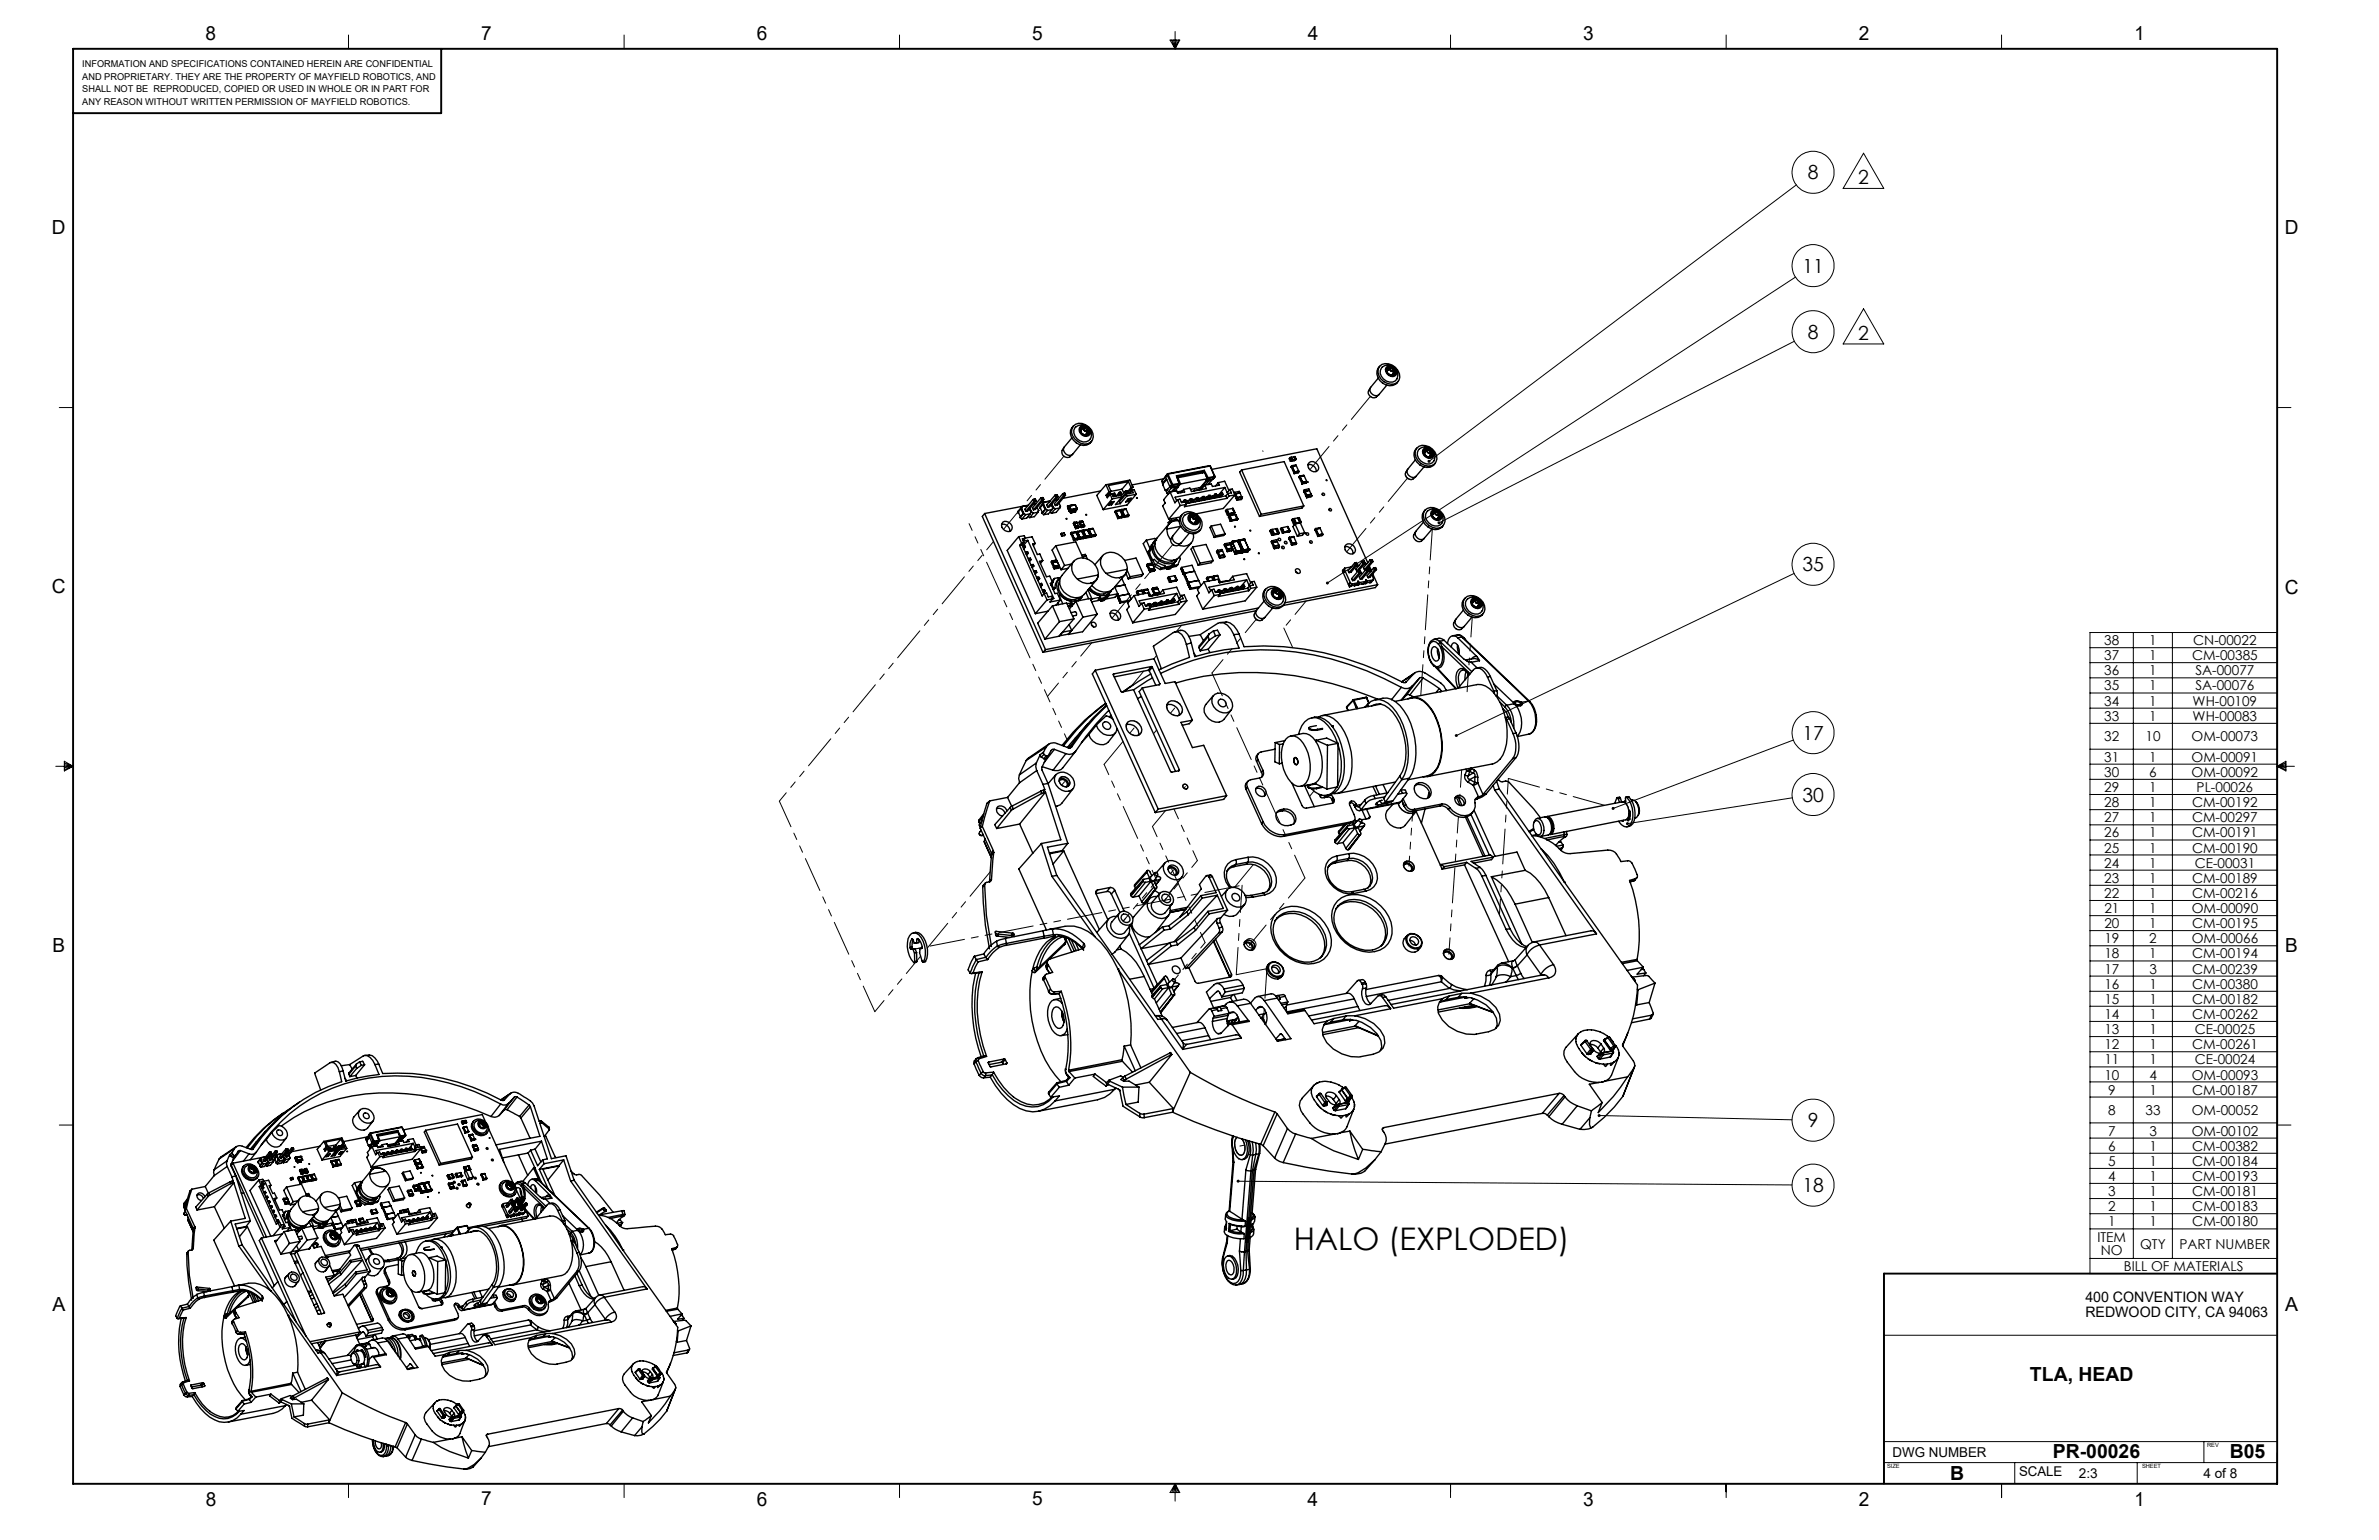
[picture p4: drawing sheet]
<svg xmlns="http://www.w3.org/2000/svg" width="432mm" height="279mm" viewBox="0 0 432 279" stroke-linecap="round" stroke-linejoin="round" font-family="sans-serif">
<defs><g id="words">
<text font-size="5.6" x="234.8" y="226.9">HALO (EXPLODED)</text>
<g font-size="3.5">
<text x="37.3" y="7.3">8</text>
<text x="87.3" y="7.3">7</text>
<text x="137.3" y="7.3">6</text>
<text x="187.3" y="7.3">5</text>
<text x="237.3" y="7.3">4</text>
<text x="287.4" y="7.3">3</text>
<text x="337.4" y="7.3">2</text>
<text x="387.4" y="7.3">1</text>
<text x="328.1" y="32.6">8</text>
<text x="337.3" y="33.4">2</text>
<text x="9.4" y="42.5">D</text>
<text x="414.7" y="42.5">D</text>
<text x="327.1" y="49.5">11</text>
<text x="328.1" y="61.5">8</text>
<text x="337.3" y="61.6">2</text>
<text x="9.4" y="107.6">C</text>
<text x="327.1" y="103.7">35</text>
<text x="414.7" y="107.7">C</text>
<text x="327.1" y="134.2">17</text>
<text x="327.1" y="145.4">30</text>
<text x="9.5" y="172.7">B</text>
<text x="414.8" y="172.8">B</text>
<text x="328.1" y="204.5">9</text>
<text x="327.1" y="216.3">18</text>
<text x="9.5" y="237.9">A</text>
<text x="414.8" y="237.9">A</text>
<text x="368.4" y="250.5">TLA, HEAD</text>
<text x="354" y="268.5">B</text>
<text x="372.6" y="264.6">PR-00026</text>
<text x="404.7" y="264.6">B05</text>
<text x="37.3" y="273.2">8</text>
<text x="87.3" y="273.1">7</text>
<text x="137.3" y="273.2">6</text>
<text x="187.3" y="273.1">5</text>
<text x="237.3" y="273.2">4</text>
<text x="287.4" y="273.2">3</text>
<text x="337.4" y="273.2">2</text>
<text x="387.4" y="273.2">1</text>
</g>
<g font-size="2.6">
<text x="378.5" y="238.9">REDWOOD CITY, CA 94063</text>
<text x="378.5" y="236.1">400 CONVENTION WAY</text>
</g>
<g font-size="2.5">
<text x="381.9" y="117">38</text>
<text x="381.9" y="119.8">37</text>
<text x="390.1" y="117">1</text>
<text x="390.1" y="119.8">1</text>
<text x="397.9" y="119.8">CM-00385</text>
<text x="398.1" y="117">CN-00022</text>
<text x="381.9" y="122.5">36</text>
<text x="381.9" y="125.3">35</text>
<text x="390.1" y="122.5">1</text>
<text x="390.1" y="125.3">1</text>
<text x="398.5" y="122.5">SA-00077</text>
<text x="398.5" y="125.3">SA-00076</text>
<text x="381.9" y="128">34</text>
<text x="381.9" y="130.8">33</text>
<text x="390.1" y="128">1</text>
<text x="390.1" y="130.8">1</text>
<text x="398" y="128">WH-00109</text>
<text x="398" y="130.8">WH-00083</text>
<text x="381.9" y="134.5">32</text>
<text x="389.4" y="134.5">10</text>
<text x="397.8" y="134.5">OM-00073</text>
<text x="381.9" y="138.2">31</text>
<text x="381.9" y="140.9">30</text>
<text x="381.9" y="143.7">29</text>
<text x="390.1" y="138.2">1</text>
<text x="390.1" y="140.9">6</text>
<text x="390.1" y="143.7">1</text>
<text x="397.8" y="138.2">OM-00091</text>
<text x="397.8" y="140.9">OM-00092</text>
<text x="398.7" y="143.7">PL-00026</text>
<text x="381.9" y="146.4">28</text>
<text x="381.9" y="149.2">27</text>
<text x="390.1" y="146.4">1</text>
<text x="390.1" y="149.2">1</text>
<text x="397.9" y="146.4">CM-00192</text>
<text x="397.9" y="149.2">CM-00297</text>
<text x="381.9" y="151.9">26</text>
<text x="381.9" y="154.7">25</text>
<text x="390.1" y="151.9">1</text>
<text x="390.1" y="154.7">1</text>
<text x="397.9" y="151.9">CM-00191</text>
<text x="397.9" y="154.7">CM-00190</text>
<text x="381.9" y="157.4">24</text>
<text x="381.9" y="160.2">23</text>
<text x="390.1" y="157.4">1</text>
<text x="390.1" y="160.2">1</text>
<text x="397.9" y="160.2">CM-00189</text>
<text x="398.3" y="157.4">CE-00031</text>
<text x="381.9" y="162.9">22</text>
<text x="381.9" y="165.7">21</text>
<text x="390.1" y="162.9">1</text>
<text x="390.1" y="165.7">1</text>
<text x="397.8" y="165.7">OM-00090</text>
<text x="397.9" y="162.9">CM-00216</text>
<text x="381.9" y="168.4">20</text>
<text x="382" y="171.1">19</text>
<text x="382" y="173.9">18</text>
<text x="390.1" y="168.4">1</text>
<text x="390.1" y="171.1">2</text>
<text x="390.1" y="173.9">1</text>
<text x="397.8" y="171.1">OM-00066</text>
<text x="397.9" y="168.4">CM-00195</text>
<text x="397.9" y="173.9">CM-00194</text>
<text x="382" y="176.6">17</text>
<text x="382" y="179.4">16</text>
<text x="390.1" y="176.6">3</text>
<text x="390.1" y="179.4">1</text>
<text x="397.9" y="176.6">CM-00239</text>
<text x="397.9" y="179.4">CM-00380</text>
<text x="382" y="182.1">15</text>
<text x="382" y="184.9">14</text>
<text x="390.1" y="182.1">1</text>
<text x="390.1" y="184.9">1</text>
<text x="397.9" y="182.1">CM-00182</text>
<text x="397.9" y="184.9">CM-00262</text>
<text x="382" y="187.6">13</text>
<text x="382" y="190.4">12</text>
<text x="390.1" y="187.6">1</text>
<text x="390.1" y="190.4">1</text>
<text x="397.9" y="190.4">CM-00261</text>
<text x="398.4" y="187.6">CE-00025</text>
<text x="382" y="193.1">11</text>
<text x="382" y="195.9">10</text>
<text x="390.1" y="193.1">1</text>
<text x="390.1" y="195.9">4</text>
<text x="397.8" y="195.9">OM-00093</text>
<text x="398.4" y="193.1">CE-00024</text>
<text x="382.6" y="198.6">9</text>
<text x="382.7" y="202.3">8</text>
<text x="389.4" y="202.3">33</text>
<text x="390.1" y="198.6">1</text>
<text x="397.8" y="202.3">OM-00052</text>
<text x="397.9" y="198.6">CM-00187</text>
<text x="382.7" y="206">7</text>
<text x="382.7" y="208.8">6</text>
<text x="390.1" y="206">3</text>
<text x="390.1" y="208.8">1</text>
<text x="397.8" y="206">OM-00102</text>
<text x="397.9" y="208.8">CM-00382</text>
<text x="382.7" y="211.5">5</text>
<text x="382.7" y="214.3">4</text>
<text x="390.1" y="211.5">1</text>
<text x="390.1" y="214.3">1</text>
<text x="397.9" y="211.5">CM-00184</text>
<text x="397.9" y="214.3">CM-00193</text>
<text x="382.7" y="217">3</text>
<text x="382.7" y="219.8">2</text>
<text x="390.1" y="217">1</text>
<text x="390.1" y="219.8">1</text>
<text x="397.9" y="217">CM-00181</text>
<text x="397.9" y="219.8">CM-00183</text>
<text x="380.7" y="225.3">ITEM</text>
<text x="381.3" y="227.8">NO</text>
<text x="382.7" y="222.5">1</text>
<text x="388.4" y="226.5">QTY</text>
<text x="390.1" y="222.5">1</text>
<text x="395.6" y="226.5">PART NUMBER</text>
<text x="397.9" y="222.5">CM-00180</text>
<text x="385.5" y="230.6">BILL OF MATERIALS</text>
<text x="343.5" y="264.3">DWG NUMBER</text>
<text x="377.3" y="268.1">2:3</text>
<text x="399.9" y="268.1">4 of 8</text>
</g>
<text font-size="2.4" x="366.5" y="267.8">SCALE</text>
<g font-size="1.7">
<text x="14.9" y="12.2">INFORMATION AND SPECIFICATIONS CONTAINED HEREIN ARE CONFIDENTIAL</text>
<text x="14.9" y="14.5">AND PROPRIETARY. THEY ARE THE PROPERTY OF MAYFIELD ROBOTICS, AND</text>
<text x="14.9" y="16.7">SHALL NOT BE REPRODUCED, COPIED OR USED IN WHOLE OR IN PART FOR</text>
<text x="14.9" y="19">ANY REASON WITHOUT WRITTEN PERMISSION OF MAYFIELD ROBOTICS.</text>
</g>
<g font-size="1.1">
<text x="400.6" y="262.6">REV</text>
<text x="342.5" y="266.3">SIZE</text>
<text x="388.8" y="266.4">SHEET</text>
</g>
</g></defs>
<g fill="none" stroke="#000" stroke-width=".18">
<path d="M63.3 6.4v2.5M113.3 6.4v2.5M163.3 6.4v2.5M212.4 7.3h1.7l-.8 1.6zM212.7 7.3l.6 1.6M213 7.3l.3 1.6M213.3 5.7v3.2M213.5 7.3l-.2 1.6M213.9 7.3l-.6 1.6M263.3 6.4v2.5M313.3 6.4v2.5M363.3 6.4v2.5"/>
<path d="M326 33.5l-66.6 50.2M338.2 27.8l3.7 6.4h-7.4zM325.9 50.3l-85 55.5M338.2 56l3.7 6.4h-7.4zM10.8 73.9h2.5M325.7 61.9l-64.5 33M413.3 73.9h2.5M325.6 104l-61.3 29.5M379.3 114.8h34v116.3h-34zM379.3 117.5h34M387.2 114.8v113.5M394.3 114.8v113.5"/>
<path d="M10.1 139h3.2M11.7 138.1l1.6 .9-1.6 .9zM11.7 138.4l1.6 .6M11.7 138.7l1.6 .3M13.3 139l-1.6 .6M13.3 139l-1.6 .3M325.5 134.3l-32.7 12.4M379.3 120.2h34M379.3 123h34M379.3 125.7h34M379.3 128.5h34M379.3 131.2h34"/>
<path d="M379.3 135.9h34M379.3 138.6h34M413.3 139h3.2M413.3 139l1.6-.9v1.8zM413.3 139l1.6 .6M413.3 139l1.6 .3M414.9 138.4l-1.6 .6M414.9 138.7l-1.6 .3M325.3 144.7l-29.9 4.7M379.3 141.4h34M379.3 144.1h34M379.3 146.9h34"/>
<path d="M379.3 149.6h34M379.3 152.4h34M379.3 155.1h34M379.3 157.9h34M379.3 160.6h34M379.3 163.4h34M379.3 166.1h34M379.3 168.8h34M379.3 171.6h34M379.3 174.3h34M379.3 177.1h34M379.3 179.8h34"/>
<path d="M379.3 182.6h34M379.3 185.3h34M379.3 188.1h34M379.3 190.8h34M379.3 193.6h34M379.3 196.3h34M379.3 199h34M10.8 204.1h2.5M224.7 214.3l100.6 .7M290.3 202.4l35 .8M379.3 203.7h34M379.3 206.5h34"/>
<path d="M379.3 209.2h34M379.3 212h34M379.3 214.7h34M379.3 217.5h34M413.3 204.1h2.5M341.9 231.1v38.1M379.3 228.3h34M379.3 220.2h34M379.3 223h34M341.9 242.3h71.4M63.3 269.2v2.5M113.3 269.2v2.5"/>
<path d="M163.3 269.2v2.5M213.3 269.2v3.1M213.3 269.2l.8 1.6h-1.7zM213.3 269.2l-.6 1.6M213.3 269.2l-.3 1.6M213.3 269.2l.6 1.6M213.3 269.2l.2 1.6M263.3 269.2v2.5M313.3 269.2v2.5M341.9 265.4h71.4M341.9 261.5h71.4M363.3 269.2v2.5"/>
<path d="M365.7 265.4v3.8M387.9 265.4v3.8M400 261.5v3.9M413.3 263.6v5.6"/>
<circle cx="329.1" cy="31.3" r="3.8"/>
<circle cx="329.1" cy="48.2" r="3.8"/>
<circle cx="329.1" cy="60.2" r="3.8"/>
<circle cx="329.1" cy="102.4" r="3.8"/>
<circle cx="329.1" cy="132.9" r="3.8"/>
<circle cx="329.1" cy="144.2" r="3.8"/>
<circle cx="329.1" cy="203.2" r="3.8"/>
<circle cx="329.1" cy="215" r="3.8"/>
</g>
<path d="M13.3 8.9h400v260.3h-400zM80.1 8.9v11.6h-66.8M413.3 231.1h-71.4v38.1" fill="none" stroke="#000" stroke-width=".35"/>
<path d="M259.2 83.5v.4l.2-.2-.2 .2a.28 .28 0 0 0 .3 0 .28 .28 0 0 0 .1-.4 .28 .28 0 0 0-.4 0zM292.6 146.4l-.1 .4 .3-.1-.3 .1a.28 .28 0 0 0 .4 .1 .28 .28 0 0 0 .1-.4 .28 .28 0 0 0-.4-.1zM295.2 149.3l-.1 .2 .3-.1-.3 .1a.28 .28 0 0 0 .4 .2 .28 .28 0 0 0 .1-.5 .28 .28 0 0 0-.4 .1zM240.7 105.6v.3l.2-.1-.2 .1a.27 .27 0 0 0 .4 .1 .27 .27 0 0 0 0-.4 .27 .27 0 0 0-.4 0zM290.1 202.2l-.1 .2h.3h-.3a.27 .27 0 0 0 .3 .3 .27 .27 0 0 0 .2-.4 .27 .27 0 0 0-.4-.1zM224.5 214.1l-.1 .2h.3h-.3a.27 .27 0 0 0 .4 .3 .27 .27 0 0 0 .2-.4 .27 .27 0 0 0-.5-.1zM260.9 94.7v.3l.3-.1-.3 .1a.27 .27 0 0 0 .5 0 .27 .27 0 0 0 0-.4 .27 .27 0 0 0-.5 .1zM264.2 133.2l-.1 .4 .2-.1-.2 .1a.27 .27 0 0 0 .4 .1 .27 .27 0 0 0 0-.4 .27 .27 0 0 0-.3-.1z" fill="#000"/>
<g fill="none" stroke="#000" stroke-width=".25">
<path d="M194.6 79.4l-1.5 1.7a1.05 1.05 0 0 0 .4 1.2 1.05 1.05 0 0 0 1.2 .1l1.4-1.7M194.8 77.3a1.71 1.71 0 0 0 0 2.6 2.03 2.03 0 0 0 3.4 .1M194.8 77.3a2.14 2.14 0 0 1 3.3 .7 1.57 1.57 0 0 1 0 2 1.57 1.57 0 0 1-1.9 .4 2.16 2.16 0 0 1-1.4-3.1zM196 77.5a1.17 1.17 0 0 1 1.4 0 1.17 1.17 0 0 1 .4 1.3 1.16 1.16 0 0 1-1.4 .1 1.16 1.16 0 0 1-.4-1.4zM196.1 77.6l-.1 .5 .1 .4M196.1 77.6v.9M196.1 77.6h.2M196.1 78.5l.3 .2 .5 .3M196.1 78.5l.8 .5M196.3 77.6l-.2 .3M196.5 77.7l.2 .2M196.6 77.6l-.4 .4"/>
<path d="M196.7 77.9l.1 .3h.3M196.8 77.4h-.2l-.5 .2M196.8 77.4l.5 .2 .3 .3M196.8 77.4h-.1a.3 .3 0 0 1-.4 .2M196.8 77.4l.2 .2M197 77.6l.1 .2 .3 .1M197 77.6l-.3 .3M197.1 78.9l-.2 .1M197.1 78.9l-.1 .1 .1-.1M197.1 78.2h.2v.2M197.4 77.9h.2M197.4 77.9l-.3 .3"/>
<path d="M197.5 78.2l-.3 .4v.2M197.6 78.6v.1M197.6 78.6l-.2 .2M197.6 77.9l.1 .3-.1 .5M197.6 77.9v.1a.32 .32 0 0 0 0 .6M197.6 78.7l-.3 .3h-.4M197.6 78.7l-.5 .2M197.9 79.6a1.75 1.75 0 0 0-.5-2.2 1.75 1.75 0 0 0-2.3 .2 1.82 1.82 0 0 0 .4 2 1.82 1.82 0 0 0 2.1 .3l.3-.3M248.7 70.3a1.01 1.01 0 0 0 0 1.6 1.01 1.01 0 0 0 1.6-.3M250.2 68.6l-1.4 1.7a1.03 1.03 0 0 0 .3 1.2 1.03 1.03 0 0 0 1.2 0l1.4-1.6M250.4 66.5a1.79 1.79 0 0 0 0 2.5 2.03 2.03 0 0 0 3.4 .2M250.4 66.5a2.26 2.26 0 0 1 3.6 1.3 1.5 1.5 0 0 1-.5 1.6 1.5 1.5 0 0 1-1.7 .2 2.18 2.18 0 0 1-1.4-3.1z"/>
<path d="M250.9 66.6a1.78 1.78 0 0 0 .2 2.2 1.78 1.78 0 0 0 2.2 .3l.2-.3M250.9 66.6a1.73 1.73 0 0 1 2.2 0 1.73 1.73 0 0 1 .4 2.2M251.7 66.8l-.1 .5 .2 .3M251.7 66.8v.7M251.7 67.5l.1 .1M251.7 66.8h.2M251.8 67.6l.2 .3 .5 .3M251.8 67.6l.7 .6M251.8 66.5a1.23 1.23 0 0 1 1.3 .2 1.23 1.23 0 0 1 .3 1.3 1.17 1.17 0 0 1-1.4 .1 1.17 1.17 0 0 1-.4-1.4zM251.9 66.8l-.2 .2M251.9 67.1h.1M251.9 67.1l-.1 .1"/>
<path d="M252.1 66.9l.2 .2M252.2 66.8l-.3 .3M252.3 67.1l.2 .2h.2M252.4 66.6a.57 .57 0 0 0-.7 .2M252.4 66.6l.6 .2 .2 .3M252.4 66.6h-.1a.3 .3 0 0 1-.4 .2M252.4 66.6l.2 .1M252.6 66.7l.2 .3h.2M252.6 66.7l-.3 .4M252.7 68.1l-.2 .1M252.7 67.3l.2 .1v.2M252.7 68l-.1 .2 .1-.1"/>
<path d="M253 67l.2 .1M253 67l-.3 .3M253.1 67.4l-.3 .3v.2M253.2 67.7l.1 .2M253.2 67.7l-.2 .2M253.2 67.1l.1 .3v.5M253.2 67.1v.1a.3 .3 0 0 0 0 .5M253.3 67.9l-.4 .3h-.4M253.3 67.9l-.6 .2M178.7 93.2l11.1 24.7M178.7 93.2l-.4 .5 11 24.7M181.8 95.1a1.18 1.18 0 0 1 1.5 1.3"/>
<path d="M182 94.7a1.11 1.11 0 0 1 1.4 .3 1.11 1.11 0 0 1 .1 1.3 1.11 1.11 0 0 1-1.4-.2 1.11 1.11 0 0 1-.1-1.4zM184.7 93h.2M184.9 92.9l-.2 .1M184.9 97.4l-2.1 2.5 5.1 11.4M184.9 97.4l.5 1.1M184.9 97.4l1-.2 .2 .4M185.1 99l4.1 9.1 .3-.4M185.2 93.8h.1M185.3 93.8l-.2 .1 .4 .3M185.3 92.3l.4 .9M185.3 92.3l-.5 .6 .4 .9M185.4 92.3l.4 .9"/>
<path d="M185.4 92.3h-.1M185.4 98.5l-.3 .5M185.4 92.3l.4 .8M185.4 92.3h.1M185.5 98.8l-.4 .2M185.5 98.8l4 8.9M185.5 91.9l-.1 .4M185.5 91.9l-.7 .8-.1 .3M185.7 99l-.1 .1M185.7 99l.1 .3M185.7 99h.3l.1 .2M185.7 93.2l-.5 .6"/>
<path d="M185.8 93.2l-.5 .6M185.8 93.2h-.1M185.8 93.1l.4 .3M185.8 93.1v.1M185.8 98.4l-.4 .1M185.8 98.4l-.3 .4M185.8 99.3l-.1 .1M186.1 97.6l1.2-.2 .6 1.2M186.1 97.6l-.5 .2 .2 .6M186.1 97.6l-.4 .5M186.1 99.2l-.3 .1M186.1 99.2l-.3 .4"/>
<path d="M186.2 93.4l-.7 .8M186.5 91.8l-1 .1M186.5 98l4.8 10.6h-.3M186.5 98l-.8 .2M186.5 98l-.8 1M186.6 93.7l.3 .2M186.7 91.7l-8 1.5M186.8 92.3l.3 .6-.1 .3M186.9 92.3l.3 .6M186.9 92.2l.3 .7M187 93.2l-.8 .2M187 93.2l-.7 .8-.8 .2"/>
<path d="M187.1 92.9h.1M187.2 92.9l-.2 .2M187.2 92.9l.4 .2M187.2 92.9h.1M187.5 90.6l.2 .4M187.5 90.6h.2l.1 .2M187.5 90.6l-1.5 1.8 .2 .4M187.5 91.5h.4M187.6 93.1l-.7 .8M187.7 91l-1.5 1.8M187.8 90.8l-.1 .2M187.9 90.6h.1"/>
<path d="M187.9 98.6l-.5 .1 .9 1.9 .4-.1 .6 1.2M187.9 98.6l-.3 .4M187.9 90.6h-.4M187.9 90.6l.1 .1M188 90.7l-.2 .1M188 90.7v.2M188 90.9l-.3 .1M188 90.9l-1.5 1.8-.3 .1M188.1 91.4h-.5M188.2 92l.3 .6M188.4 92.9l-.8 .2M188.4 92.9l-.7 .8-.8 .2"/>
<path d="M188.5 92.6h.1M188.5 92.6l-.1 .3M188.7 92.3h.1M188.8 92.1l-.1 .2M188.9 90.3l.2 .4M188.9 90.3h.2l.1 .2M188.9 90.3l-1.5 1.8 .2 .4M189.1 90.7l-1.5 1.8M189.2 93h.1M189.2 90.5l-.1 .2M189.3 93l-.2 .1 .3 .3M189.3 91.5l.4 .9"/>
<path d="M189.3 91.5l-.5 .6 .4 .9M189.3 90.3h.1M189.3 90.3h-.4M189.3 90.3l.1 .2M189.3 91.5l.5 .9M189.4 90.5h-.2M189.4 91.5l.4 .9M189.4 91.5h-.1M189.4 90.5v.1M189.4 90.6l-.3 .1M189.4 90.6l-1.5 1.8-.3 .1M189.5 91.1l-.1 .4"/>
<path d="M189.5 91.1l-.7 .8-.1 .4M189.7 92.4l-.5 .6M189.8 92.4l-.5 .6M189.8 92.4h-.1M189.8 92.4l.3 .2M189.8 92.4h.1M190.1 92.6l-.7 .8M190.5 91.1h-1M190.6 92.9l.3 .2M190.6 90.9l-1.6 .3M190.8 91.5l.3 .6-.1 .3M190.9 91.5l.2 .6"/>
<path d="M190.9 91.4l.3 .7M191 92.4l-.9 .2M191 92.4l-.7 .8-.9 .2M191.1 92.1h.1M191.1 92.1l-.1 .2M191.2 92.1l.3 .2M191.2 92.1h-.1M191.5 89.9l.2 .3M191.5 89.9l.2-.1 .1 .2M191.5 89.9l-1.5 1.7 .1 .4M191.5 90.7l.4 .1M191.5 92.3l-.6 .8"/>
<path d="M191.6 99l3.7-.7 1.3 2.9M191.6 99l-.6 .8 1.6 3.6M191.6 99l1.6 3.6M191.7 90.2l-1.6 1.8M191.8 90l-.1 .2M191.8 89.8h.1M191.9 89.8l-.4 .1M191.9 89.8l.1 .3M191.9 90h-.1M192 90.1l-.3 .1M192 90.1l-1.5 1.8-.4 .1M192 90.6l-.4 .1"/>
<path d="M192.2 91.3l.3 .5M192.4 92.1l-.9 .2M192.4 92.1l-.7 .9-.8 .1M192.4 91.9h.1M192.5 91.8l-.1 .3M192.5 91.8v.1M192.5 91.9h-.1M192.7 96.8l-.2 .1 .2 .4M192.7 96.8l.1 .3M192.7 96.8l.4-.1 .2 .3M192.8 97.1l-.1 .2M192.9 89.6l.1 .3"/>
<path d="M192.9 89.6l-1.5 1.8 .2 .3M193 89.9l-1.4 1.8M193.1 81.2a1.06 1.06 0 0 0-.2 1.4 1.01 1.01 0 0 0 1.3 .3l.5-.5M193.2 89.7l-.2 .2M193.3 89.5l-.4 .1M193.3 89.5h-.2l.1 .2M193.3 89.5l.1 .2M193.3 97l-.1 .2-.5 .1M193.3 97l-.5 .1M193.4 89.7h-.2M193.4 89.7v.2M193.4 89.9h-.4"/>
<path d="M193.4 89.9l-1.5 1.8h-.3M193.5 94.1l.1 .1zM193.8 92.1h.1M193.8 91.8v.3M193.8 92.1l.3 .6M193.8 91.8v.1M193.9 92h.1M193.9 92l.3 .6M193.9 91.9v.1M193.9 91.9l.3 .7M193.9 91.8l-.1 .1M193.9 91.8h.1"/>
<path d="M193.9 91.9h.1M194 91.8h.1M194 91.8l-.1 .2M194 91.8v.1M194 91.9l.3 .6M194 91.9h-.1M194.1 92.7v.1M194.1 91.8h.1M194.1 92.7h.1M194.1 92.8h.1M194.1 91.8l-.1 .1M194.1 91.8h-.3"/>
<path d="M194.1 91.8l.3 .6M194.1 91.7h.2M194.1 91.7v.1M194.1 91.7l.1 .1M194.2 92.6h.1M194.2 92.6v.1M194.2 92.6l-.1 .1M194.2 92.7h.1M194.2 92.7l-.1 .1M194.3 92.9v.1M194.3 92.5h.1M194.3 93h.1"/>
<path d="M194.3 92.5l-.1 .1M194.3 92.7v.4M194.3 92.7h.1M194.3 92.7l-.2 .1M194.3 93v.1M194.3 96.8l.6 1.2M194.3 96.8l.1 .1M194.4 92.6v.2M194.4 92.4v.1M194.4 92.4l-.1 .1M194.4 96.9h.1M194.4 92.6l-.1 .1"/>
<path d="M194.4 92.8l-.1 .1M194.4 92.5l-.1 .1M194.5 92.9h.1M194.5 91.7h.1M194.5 91.7h.2M194.5 92.9h-.2M194.5 92.9l-.2 .1M194.5 92.9v.1M194.5 96.7l.5 1.2-.1 .1M194.5 96.7l-.2 .1M194.5 96.6v.1M194.5 96.6l.7-.2 .1 .2"/>
<path d="M194.5 96.6l-.2 .2 .1 .1M194.5 96.7h.1M194.5 93h-.2M194.5 93l-.2 .1M194.5 92.8h-.1M194.5 92.8v.1M194.5 96.7l.5 1.1M194.6 92.6l-.1 .2M194.7 92.8v.1M194.7 92.9v.1M194.7 92.7v.3M194.7 92.6v.1"/>
<path d="M194.7 92.7h-.1M194.7 93h.1M194.7 92.6h-.1M194.7 92.7v.1M194.8 92.8v.1M194.8 91.6h.1M194.8 97.9h.1M194.8 92.8h-.1M194.8 92.9h-.1M194.8 92.9h.1M194.8 97.9l.1 .2M194.8 97.9l.1 .1"/>
<path d="M194.9 92.9l-.2 .1M194.9 92.5v.2M194.9 92.7l-.1 .1M194.9 92.7h-.2M194.9 95.2l.3 .7M194.9 94.8l.4 .7M194.9 94.8l.5-.1 .1 .2M194.9 94.8l-.1 .2 .1 .2M195 97.8l.1 .1M195 97.8h.1M195.1 92.6v.3M195.1 92.5v.1"/>
<path d="M195.1 92.5v.2M195.1 92.7v.1M195.1 92.8v.1M195.1 97.9l-.2 .2M195.1 92.5l-.2 .1M195.1 92.6h-.2M195.1 92.7h.1M195.1 91.6h.1M195.1 91.6l-1 .2M195.2 91.6l.3 .6M195.2 91.6l-1.1 .2M195.2 92.7v.1"/>
<path d="M195.2 92.7h-.1M195.2 92.8h-.1M195.2 92.8v.1M195.2 92.9h-.1M195.3 92.5v.1M195.3 92.6l-.2 .1M195.3 92.5l-.9 .1M195.3 92.6l-.1 .1M195.3 95.5l-.2 .2M195.3 95.5l.1 .2M195.3 96.6l-.8 .1M195.3 96.6l.5 1"/>
<path d="M195.3 92.5h.1M195.4 92.4h.1M195.4 92.4l-.1 .1h.1M195.4 92.4l-1.1 .2M195.4 95.7l-.2 .2M195.4 92.4l-.1 .1M195.4 96.6l.5 1.2M195.4 96.6v.1M195.4 92.2v.1M195.4 96.7h.1M195.4 92.2h.1M195.4 92.3l-1 .2"/>
<path d="M195.4 92.2l-1 .2M195.4 92.3v.1M195.5 92.2v.1M195.5 92.3h-.1M195.5 92.3l-.1 .1M195.5 94.9l-.4 .1-.2 .2M195.5 94.9l.3 .5M195.5 96.4l-.1 .2M195.5 96.4l.6 1.2M195.5 96.4l.1 .1M195.6 96.5h.1M195.6 96.5l.4 1"/>
<path d="M195.8 95.4l-.5 .1M195.8 95.4l.1 .2M195.8 97.6v.1M195.8 97.6l-.8 .2M195.8 97.7l-.7 .2M195.8 97.7l-.2 .2-.7 .2M195.9 95.6l-.5 .1M195.9 95.6l-.7 .3M195.9 97.8v.1M195.9 97.7v.1M195.9 95l.2 .5M196 94.6l.5-.1 .1 .2"/>
<path d="M196 94.6l.1 .2M196 94.6l-.2 .2 .1 .2M196 97.5l.1 .1M196 97.6h.1M196 97.5v.1M196.1 97.6l-.2 .2M196.1 94.8l.2 .5M196.1 94.8l-.2 .2M196.1 97.6l-.2 .3M196.1 95.5l.2 .2M196.3 95.3l-.2 .2M196.3 95.3l.1 .2"/>
<path d="M196.3 96.4v-.2l-.8 .2M196.3 96.4l-.7 .1M196.3 96.4l.5 1M196.4 95.5l-.1 .2M196.5 96.4l.5 1.2M196.6 96.2l.5 1.2M196.6 96.2l-.1 .2M196.6 94.7l-.5 .1M196.6 94.7l.3 .7M196.6 96.2l-.1 .3v-.1M196.6 96.2v.1M196.6 96.3l.5 1.1"/>
<path d="M196.6 96.3h.1M196.6 96.3l.5 1M196.8 95.2l-.5 .1M196.8 97.4v.1M196.8 97.4l-.8 .1M196.8 97.5l-.7 .1M196.8 97.5l-.1 .2-.8 .2M196.9 95.4l-.2 .2-.4 .1M196.9 95.4l-.5 .1M197 97.6v-.1v.1M197.1 97.4h.1M197.1 97.3v.1"/>
<path d="M197.1 97.3v.2M197.1 97.4l-.1 .2M197.1 97.5l-.1 .1M197.4 96.2l.4 1M197.4 96.2l-.8 .1M197.4 96.2l-.1-.1-.7 .1M197.5 96.2l.5 1.2M197.5 96.2v.1M197.5 96.3h.1M197.6 96.1l-.1 .1M197.6 96.1l.6 1.1M197.6 96l-.1 .2"/>
<path d="M197.6 96l.1 .1M197.6 96.1h.1M197.7 96.1l.4 1.1M197.7 96.1h.1M197.7 96.1l.5 1.1M197.8 97.2l-.7 .1M197.8 97.2l.1 .1M197.9 97.3l-.2 .2-.7 .1M197.9 97.3l-.8 .2M198 97.3v.1zM198.1 97.2h.1M198.2 97.2l-.2 .2"/>
<path d="M198.2 97.2v.1M198.2 97.3l-.2 .1M198.4 96l-.7 .1M198.4 96v-.2l-.8 .2M198.4 96l.5 1M198.9 97v.1M198.9 97l-.7 .2M198.9 97.1l-.7 .2M198.9 97.1l-.1 .2-.8 .1M199.7 89.1l-6.8 1.3M200.7 87.9l-1.6 2 1.1 2.6M200.7 87.9l.6 1.3"/>
<path d="M200.7 87.9l4.4-.8 .5 1.3M201.1 89.8l-.3 .1M201.1 89.8l.1 .2M201.3 89.2l-.5 .7M201.5 89.7l-.5 .6-.2-.4M201.5 89.7l.4 .8M201.5 89.7l.4-.1 .2 .5 1.3-.2 .2 .3M201.6 91.2h.1M201.6 91.2l.2 .4M201.6 89.1l-.3 .1M201.6 89.1l-.5 .7M201.7 91.1l-.5 .6 .6-.1"/>
<path d="M201.7 91.1l.5-.1-.4 .6M201.7 91.1l-.1 .1M201.9 90.5l-1.7 2M202 89.5h.3l.2 .2M202 89.5l.2 .3M202 89.5l-.1 .2M202.2 89.8l-.2 .2M202.3 92.9l.1 .1M202.4 92.9l.5 1.2M202.4 92.9v.1M202.4 93h.1M202.5 89.7l-.3 .1"/>
<path d="M202.5 89.7l-.3 .4M202.5 92.7l-.1 .2M202.5 92.7l.5 1.2M202.5 92.6l-.2 .3M202.5 92.6v.1M202.5 92.7v.1M202.5 92.7l.5 1.1M202.5 92.8l.5 1M202.8 94h.1M202.8 94l.1 .1M203 93.8h.1M203 93.8v.1"/>
<path d="M203 93.8l.1 .1M203 93.9l-.1 .2M203.1 93.9l-.2 .2M203.2 89.3l-.6 .7M203.2 89.3l.1 .3M203.2 89.3h.2l.2 .2M203.3 92.6l.5 1.1M203.3 92.6l-.8 .1M203.3 89.6l-.3 .3M203.3 92.6l-.1-.1-.7 .1M203.4 92.6l.6 1.2M203.4 90.4l.1 .1"/>
<path d="M203.4 92.6l.1 .1M203.5 92.7h.1M203.6 89.5l-.3 .1M203.6 89.5l-.3 .4M203.6 92.5l-.2 .1M203.6 92.5l.5 1.2M203.6 92.4l.1 .1M203.6 92.4l-.2 .2M203.6 92.5v.1M203.6 92.6l.5 1M203.6 90.2l-1.7 .3M203.6 90.2l-1.1 1.3 .8-.1"/>
<path d="M203.7 92.5l-.1 .1M203.7 92.5l.4 1.1M203.7 88.8l-2.1 .3M203.7 88.8l.3 .6M203.7 90.4l-.2 .1M203.8 93.7l-.8 .1M203.8 93.7v.1M203.8 93.8l-.7 .1M203.8 93.8l-.2 .1-.7 .2M204 93.8v-.1v.2M204.1 93.6h.1M204.1 93.6v.1"/>
<path d="M204.1 93.7l-.1 .1M204.1 93.6l.1 .1M204.2 93.7l-.2 .2M204.3 89.1l.2-.1 .1 .3M204.3 89.1l.1 .3M204.3 89.1l-.8 .9M204.3 89.7l.2 .3M204.3 89.7l-1.1 1.4 .1 .3M204.4 92.4l.5 1M204.4 92.4l-.7 .1M204.4 89.4l-.9 1.1M204.4 92.4l-.1-.1-.7 .1"/>
<path d="M204.5 90l-1.2 1.4M204.6 90.6l.2 .4M204.6 89.3l-.2 .1M204.6 89.3l-.2 .3M204.8 90.5l.5-.1-.5 .6-.5 .1zM204.8 87.4l.5 1M204.8 87.4l-3.6 .7 .4 1M204.8 87.4l-1.1 1.4M204.9 93.4l-.8 .2M204.9 93.4v.2M204.9 93.6l-.7 .1M204.9 93.6l-.1 .1-.8 .2"/>
<path d="M205.1 89l-.3 .1M205.1 89l.1 .2M205.3 88.4l-.5 .7M205.5 88.9l.3-.1 .4 .9M205.5 88.9l.2 .5-1.4 .3M205.5 88.9l-.5 .6-.2-.4M205.6 88.4h-.3M205.6 88.4l-.5 .6M206.2 89.7l-1.7 .3M206.2 89.7l-1.6 1.9-4.4 .9M208.1 98l-.6 .6 1.8 4M208.1 98l.7 1.6"/>
<path d="M208.8 99.6l-.4 .5M209 98.8a2.24 2.24 0 0 0 .2 2.8M209.1 99.6l-.5 .5h-.2M209.1 99.6h-.3M209.6 98.6a2.34 2.34 0 0 0 1.8 3.3l.7 .1 .6-.1 .4-.3M209.8 98a1.76 1.76 0 0 0-.7 1.6M209.8 98h.1M209.8 98a1.99 1.99 0 0 0-.2 2.9 2.69 2.69 0 0 0 3.8 .9l.3-.4M209.8 98l-.2-.3-1.5 .3M211 87.7l.1 .1M211.2 86.9l-5.7 1.1M211.5 86.5l-.6 .8 .1 .4"/>
<path d="M211.6 86.5l.7 1.8M211.7 86.9l-.7 .8M211.8 87l-.7 .8 .4 1.1M211.8 89.5l.3 .1M211.8 86.2l.9 1.7M211.8 86.2l-.2 .3M211.9 86l-.3 .5M211.9 86l-.1 .2M211.9 88.8v.1M211.9 88.8l-.4 .1M212 85.9l-.1 .1M212 85.9l.1 .1"/>
<path d="M212 86.1l-.2 .1M212 86.1l.8 1.8M212.1 86l-.1 .1M212.2 95l-2.2 2.6a2.36 2.36 0 0 0 .6 3.3 2.36 2.36 0 0 0 3.5 .1M212.3 88.3l.3 .1M212.3 88.3l-.6 .8 .1 .4M212.4 94.4l-.4 .4 .1 .3M212.4 94.4l.1 .4M212.4 89.3l-1.2 1.4 .3 .6-.5 .5 1.1 2.4M212.4 89.3l.9 1.9 .4-.5M212.5 88.4v.2M212.5 88.6l-.7 .9"/>
<path d="M212.7 87.9l.2 .2M212.7 94.4h-.3M212.7 94.4v.2M212.7 87.9l-.4 .4M212.8 87.9h.1M212.8 87.9h-.1M212.9 97.2a1.01 1.01 0 0 0-.3 1.3 1.01 1.01 0 0 0 1.3 .5l.5-.5M212.9 87.9v.2M212.9 88.1l-.3 .3M212.9 88.4h.1M213 88.4l-.5 .2M213.2 94.4l-1 .6"/>
<path d="M213.2 94.4l.9 .1M213.2 94.4h.8M213.2 94.4a1.94 1.94 0 0 0-.9 3.3l.2 .2M213.3 94.3l.1 .1M213.3 94.3l.3-.1 .1 .2M213.3 94.3l-.6 .1M213.4 88.3l-.4 .1M213.4 88.3l-.8 .9M213.4 88.3v.1M213.4 88.4l-.6 .8M213.5 86.3l.5 1.4M213.5 86.3l.1 .2"/>
<path d="M213.6 86.5l.5 1.3M213.7 90.7l.5 1M213.7 90.7l.5-.1 .3 .6 .6-.1 .2 .4M213.8 86.7l.5 1.1M213.8 86.7h-.1M213.8 86.7l4.8-1 .5 1.2M213.8 88.2l-1.2 .2M213.8 88.2h.1M213.8 88.2l.1 .1M213.9 88.2h.1M213.9 88.3l-.5 .1M213.9 88.3l-.6 .8"/>
<path d="M214 87.7l.1 .1M214 87.7l-1.1 .2M214.1 87.8l-1.2 .3M214.1 87.8l-.3 .4M214.2 91.7l-2.1 2.5M214.2 93.8l-2.1 .4M214.3 95.5l-2.5 .5M214.3 87.8l-.4 .4M214.3 95.5l-1.4 1.7a1.02 1.02 0 0 0 .3 1.2 1.02 1.02 0 0 0 1.3 0l1.3-1.6M214.6 93.3a2.2 2.2 0 0 1 3.3 .8 1.57 1.57 0 0 1 0 2 1.57 1.57 0 0 1-2 .3 2.22 2.22 0 0 1-1.3-3.1zM214.6 93.3a1.9 1.9 0 0 0 .5 3.1 1.82 1.82 0 0 0 2.8-.3M214.6 89.1l-.9 .2"/>
<path d="M214.7 91l-.3 .1M214.8 88.8l.2 .5-1.3 .2-.1-.5-1.2 .3M214.8 88.8l-.5 .6M214.9 90.7l-.3 .5M214.9 90.7l.2 .4M214.9 90.7h.3l.2 .3M215.1 91.1h.1M215.3 91.5l-1.1 .2M215.4 91l-.3 .1M215.4 91l-.2 .2M215.7 93.6a1.17 1.17 0 0 1 1.4-.1 1.17 1.17 0 0 1 .5 1.4 1.17 1.17 0 0 1-1.5 0 1.17 1.17 0 0 1-.4-1.3zM215.8 90.8l-.5 .1"/>
<path d="M215.9 93.7l-.1 .5 .1 .3M215.9 93.7v.6M215.9 93.7h.1M215.9 94.3v.2M215.9 94.3h.1M215.9 94.5l.2 .3 .6 .2M215.9 94.5l.8 .5M215.9 94.3v.1M216 90.5l-.6 .8M216 90.5l.2 .3M216 90.5h.3l.2 .3M216 93.7l-.1 .2"/>
<path d="M216.2 90.8l-.4 .5M216.3 93.7l.2 .2M216.3 98.5l-2.2 2.5M216.4 93.7l-.5 .4M216.5 93.9l.1 .3h.3M216.5 90.8h-.3M216.5 90.8l-.4 .4M216.5 99.2l1.3 3M216.5 99.2l2.4-.4 1.3 2.9M216.5 99.2l-.3 .4 1.3 3M216.6 96.8a1.84 1.84 0 0 1-.6 2 1.84 1.84 0 0 1-2.1 .1M216.6 93.4l-.4 .1-.3 .2"/>
<path d="M216.6 93.4l.4 .2 .3 .3M216.6 93.4l-.4 .3h-.2M216.6 93.4l.1 .2M216.7 93.6l.1 .2 .3 .1M216.7 89l.1 .1M216.7 89l-.1 .1M216.7 93.6l-.2 .3M216.8 95h-.1M216.8 94.9v.1M216.9 94.2h.1l.1 .2M217 90.6l-.6 .1M217.1 93.9h.2"/>
<path d="M217.1 93.9l-.2 .3M217.2 90.3l-.7 .8M217.2 90.3l.1 .3M217.2 90.3h.3l.1 .3M217.2 94.2l-.3 .5 .1 .1M217.3 90.6l-.4 .5M217.3 94.6l.1 .2M217.3 94.6l-.2 .2M217.3 93.9l.2 .4-.1 .5M217.3 93.9l.1 .2a.32 .32 0 0 0-.1 .5M217.4 94.8a.57 .57 0 0 1-.7 .2M217.4 94.8h-.5l-.1 .2"/>
<path d="M217.6 90.6h-.3M217.6 90.6l-.4 .4M217.7 95.6a1.7 1.7 0 0 0-.7-2.3 1.7 1.7 0 0 0-2.3 .8 1.93 1.93 0 0 0 2.7 1.9l.3-.4M217.7 88.5l.2 .2M217.7 88.9l-.1-.1-.9 .2M218.1 90.3l-.6 .2M218.2 88.6l-.3 .1M218.3 90.1l-.7 .8M218.3 90.1l.1 .3M218.3 90.1h.2l.2 .2M218.4 90.4l-.4 .4M218.5 85.5l-4.9 1"/>
<path d="M218.5 85.5l-.3 .3M218.5 85.5l.1 .2M218.6 85.3l.7 1.4M218.6 85.3l-5.1 1M218.6 85.3l-.1 .2M218.7 90.3l-.3 .1M218.7 90.3l-.4 .5M218.7 88l.3 .7-2.7 .5-.3-.7-1.2 .3M218.7 88l-.7 .9M218.9 87.2h.1M218.9 87.2l-1 1.2-1.8 .4M218.9 87.2v.1"/>
<path d="M218.9 86.4l.3 .5M218.9 87.3l-1 1.4M219.1 86.9l-.2 .3M219.1 86.9l-4.8 .9M219.1 90.1l-.5 .1M219.2 86.9l-.3 .3M219.3 86.7l-.1 .2M219.4 89.9l-.7 .8M219.4 89.9l.1 .3M219.4 89.9h.2l.2 .2M219.4 87.3h-.5M219.4 87.3l-.6 .7"/>
<path d="M219.5 84.5l.2 .1M219.5 84.5l.1 .1M219.5 84.5l-7.5 1.4M219.5 90.2l-.4 .4M219.6 84.6h.1M219.6 84.6l-7.5 1.4M219.6 84.6l.8 1.8M219.7 84.6l.8 1.8M219.7 87.1h.1M219.7 87.1l-.8 .1M219.7 87.1l-.4 .1 .1 .1M219.7 87.1l.2 .1"/>
<path d="M219.8 90.1l-.3 .1M219.8 90.1l-.4 .5M219.8 87l.1 .2M219.9 95.4l1.6-.3 .9 1.8M219.9 95.4l.7 1.8M219.9 95.4l-.3 .3 .8 1.8M219.9 87.2l-.6 .7M220 85.2l19-3.8 9.2 20.7M220.1 87l-.4 .1M220.3 89.9l-.6 .1M220.4 86.6l-1.2 .3M220.4 86.6l-.3 .4"/>
<path d="M220.4 86.4h.1M220.4 86.4v.2M220.4 86.4l-1.1 .3M220.5 86.4v.2M220.5 86.6l-.4 .4M220.5 86.6h-.1M220.5 89.7l-.7 .8M220.5 89.7l.1 .3M220.5 89.7l.2-.1 .2 .3M220.6 90l-.4 .4M220.6 97.2l-.2 .3M220.9 89.9l-.3 .1"/>
<path d="M220.9 89.9l-.4 .4M221 99.8l-.2 .2 .1 .3M221 99.8l.1 .3M221 99.8l.8-.1 .1 .3M221.1 87.6l1.2-.3 .8 1.7M221.1 87.6l.2 .4-1.2 .3-.2-.5-1.2 .2M221.1 87.6l-.5 .6M221.2 89.7l-.4 .1M221.2 89.7l.1 .1M221.6 89.5l-.7 .8M221.6 89.5l.1 .2M221.6 89.5l.3-.1 .1 .3"/>
<path d="M221.7 89.7l-.4 .5M221.9 100l-.8 .1M221.9 100l.3 .6M222 89.7h-.3M222 89.7l-.4 .4M222.3 88.4l.4 1 .5-.6M222.3 88.4l-9 1.8 .3 .7M222.3 88.4l-1.1 1.3M222.3 99.1l.3 .7M222.4 98.6l-.2 .2 .1 .3M222.4 98.6l.1 .3M222.4 98.6l.8-.1 .1 .3"/>
<path d="M222.4 96.9l-1.8 .3M222.4 96.9l-.3 .3-1.7 .3M222.5 98.9l-.2 .2M222.5 90l.2 .4M222.5 90l-7.2 1.4M222.5 98.9l.3 .7M222.6 92.5l-.2 .2 .4 .8M222.6 92.5l.4 .7M222.6 99.8l.1 .3M222.7 90.4l-7.7 1.5 .3-.4M222.7 92.4l-.1 .1M222.7 92.4l.4 .8"/>
<path d="M222.8 99.6l-.2 .2M222.8 99.6l.1 .3M222.8 93.5l.1-.1zM222.8 89.5l.3 .5M222.8 89.5l-.3 .5M222.9 99.9l-.2 .2M223 93.2l-.2 .2M223 93.2h.1M223.1 90l-.4 .4M223.1 93.2h-.1M223.1 93.6l.3 .8M223.1 93.6l-.1 .2 .3 .8"/>
<path d="M223.2 93.6h-.1M223.2 93.6l.4 .8M223.2 88.8l.3 .6-.7 .1M223.2 88.8l.5-.1 .5 1.1M223.3 98.8l-.8 .1M223.3 98.8l.3 .6M223.3 98.6h.1M223.3 98.6l.1 .1M223.3 94.5h.1M223.4 98.7h.1M223.4 98.7l.7 1.7M223.4 94.5h.1"/>
<path d="M223.4 94.5l-.1 .1M223.4 94.4l-.1 .2M223.5 94.4l-.2 .1M223.6 94.4h.1M223.6 94.4h-.2M223.6 94.4h-.1M223.6 98.2v.1M223.6 98.2h.1M223.6 98.2l-.3 .4M223.6 98.3l.1 .1M223.6 99.4l-.8 .2M223.6 99.4l.1 .3"/>
<path d="M223.6 98.2l.1 .2M223.7 98.4l-.3 .3M223.7 98.4l.7 1.6M223.7 98.4h.1M223.7 92.3l.1-.1 .4 .8M223.7 92.3l.3 .7M223.7 92.3l-1 .1M223.7 99.7l-.1 .2-.9 .2M223.7 99.7l-.8 .2M223.9 93.2h.1M224 93.2l-1.2 .2M224 93.2h-.1"/>
<path d="M224 93l-.9 .2M224.1 89.9l.3 .6M224.1 89.3l.2 .3M224.1 89.3l.8-.2 .2 .3M224.1 89.3l-.1 .2M224.1 93l-1.1 .2M224.1 93l-.1 .2M224.2 89.8l-2.2 2.5-4.9 .9M224.2 89.8l-1.1 .2M224.2 93h-.2M224.2 93l-.3 .2M224.2 93.4h.1l.4 .8"/>
<path d="M224.2 93.4l.3 .8M224.2 93.4l-1 .2M224.3 89.6l-.2 .1M224.3 89.6l.3 .7M224.4 90.5h.1M224.4 94.4h.1M224.4 90.5l.1 .3M224.5 94.3l-.1 .1M224.5 94.3l-1.2 .2M224.5 98.1h.1M224.5 98.1l-.9 .1M224.5 94.2h.1"/>
<path d="M224.5 94.2h.2M224.5 94.2l-.9 .2M224.6 98.1h.1M224.6 98.1v.1M224.6 90.3l-.2 .2M224.6 98.1l-1 .1M224.6 90.3l.1 .3M224.6 98.2h.1M224.6 94.2l-.1 .1M224.6 98.2l-.9 .2M224.6 94.2l-1.1 .2M224.6 98.2l.8 1.6"/>
<path d="M224.7 94.2l-.2 .1M224.7 90.6l-.2 .2M224.9 98h.1M224.9 98l-.2 .2 .2-.2M224.9 98v.1M224.9 98l.1 .1M224.9 98.1l.8 1.7M224.9 98.1l-.2 .3M225 98.1h-.1M225 98.1l.7 1.7M225.1 89.4l-.8 .2M225.1 89.4l.3 .7"/>
<path d="M225.4 90.1h.1M225.4 90.1l-.8 .2M225.4 90.1l.1 .3M225.4 85.3l3.5 8M225.4 85.3l7.7-1.6 3.5 8.1M225.4 85.3l-.4 .4 3.6 8M225.4 99.8h.1M225.4 99.8v.2M225.4 99.8l-1 .2M225.4 100h.1M225.4 100l-.9 .2M225.5 90.4l-.2 .2-.8 .2"/>
<path d="M225.5 90.4l-.8 .2M225.7 99.8h.1M225.7 99.8l-.3 .3M225.7 99.8v.1M225.7 99.9h.1M225.7 99.9l-.3 .4M225.7 99.9l-.2 .4M225.8 97.8h.1M225.8 97.8l-.9 .2M225.8 97.8l.1 .1M225.9 97.9h.1M225.9 97.9l-.9 .2"/>
<path d="M225.9 97.9l.8 1.7M226.7 99.6h.1M226.7 99.6v.1M226.7 99.6l-1 .2M226.7 99.7v.1M226.7 99.8h.1M226.7 99.7h.1M226.7 99.8l-.3 .3M226.7 99.8l-1 .1M226.7 99.7l-1 .2M228.9 93.3l-.3 .4M230.6 96.1l-.1 .2 .3 .8"/>
<path d="M230.6 96.1l.4 .8M230.9 98.6l.2 .7M230.9 96.1l.4 .8M230.9 96.1h-.3M230.9 98.1l-.2 .2 .2 .3M230.9 98.1l.1 .3M230.9 98.1l.8-.2 .1 .3M231 96.9l-.2 .2M231 98.4l-.1 .2M231 98.4l.3 .7M231.1 97.1h-.3M231.1 99.3l.2 .3"/>
<path d="M231.3 96.9l-.2 .2M231.3 96.9h-.3M231.3 99.1l-.2 .2M231.3 99.1l.2 .3M231.5 99.4l-.2 .2M231.6 95.9l.4 .9M231.6 95.9l-.7 .2M231.6 95.9h.2l.4 .8M231.8 96.9l-.7 .2M231.8 98.2l-.8 .2M231.8 98.2l.3 .7M232 96.8l-.7 .1"/>
<path d="M232 96.8l-.2 .1M232.1 98.9l-.8 .2M232.1 98.9l.1 .3M232.2 96.7l-.2 .1M232.2 96.7l-.1 .2h-.3M232.2 99.2l-.1 .2-.8 .2M232.2 99.2l-.7 .2M232.6 95.7l.3 .8M232.6 95.7h.1M232.6 95.7l-.2 .3 .4 .7M232.7 95.7l.3 .8h-.1M232.8 96.7h.1"/>
<path d="M232.9 96.7h-.1M232.9 96.6l-.1 .1M232.9 96.5l-.1 .2M233.7 95.5l-1 .2M233.7 95.5l.3 .8M233.7 95.5h.1l.3 .8M233.9 97.7l.6 1.2M234 96.5l-1.2 .2M234 96.3h.1M234 96.3l-1.1 .3M234 97.5l-.1 .2M234 97.5l.6 1.2"/>
<path d="M234 97.5l.1 .1M234 97.5l-.1 .3v-.1M234.1 97.6l.4 1M234.1 97.6l.5 1M234.1 97.6h.1M234.1 96.3l-1.2 .3M234.1 96.3l-.1 .2M234.1 96.3h-.1M234.1 83l-.1 .2 .2 .5M234.1 83l.3 .5M234.1 96.3l-.2 .2h.1M234.4 83.5l-.2 .2"/>
<path d="M234.4 83h-.3M234.4 83l.2 .5M234.4 84.7v.1M234.4 84.7l.5 1.2M234.4 84.8h.1M234.4 83.6l-.2 .1M234.5 84.5l-.1 .2M234.5 84.5l.5 1.2M234.5 98.9l-.1-.1 .1 .1M234.5 84.5v.1M234.5 84.5l-.1 .3M234.5 84.6l.4 1.1"/>
<path d="M234.5 84.6h.1M234.5 84.6l.5 1M234.5 98.6l.1 .1M234.6 98.6h-.1M234.6 98.7l-.1 .2M234.6 98.6v.1M234.6 83.5h-.2M234.6 83.5l-.2 .1M234.6 94.2l-.1 .1 .3 .9M234.6 94.2l.4 .8M234.8 97.4l-.7 .2M234.8 97.4l.5 1.1"/>
<path d="M234.8 82.9l.3 .5M234.8 82.9l.3-.1 .2 .5M234.8 82.9l-.4 .1M234.8 97.4v-.1l-.8 .2M234.9 83.6h-.5M234.9 94.1l.4 .8M234.9 94.1l-.3 .1M234.9 85.9h.1M234.9 85.7h.1M235 85.6l-.1 .1M235 85.7l-.1 .2M235 95l-.2 .2"/>
<path d="M235 85.6v.1M235 95.1l-.2 .1M235.1 95.1l-.4 .4 .8 1.8M235.1 95.1l.8 1.7M235.1 95.1l.9-.2 .8 1.8M235.1 83.4l-.2 .2M235.1 83.4l-.5 .1M235.3 83.3l-.4 .3M235.3 83.3l-.2 .1M235.3 84.5l.4 1M235.3 84.5l-.8 .1M235.3 94.9l-.1 .1"/>
<path d="M235.3 94.9l-.3 .1M235.3 84.5l-.1-.2-.7 .2M235.3 98.5l-.7 .1M235.3 98.5v.1M235.3 98.6l-.7 .1M235.3 98.6l-.1 .2-.7 .1M235.5 94l.4 .8M235.5 94l-.6 .1M235.5 94l.3-.1 .4 .9M235.7 85.5l-.7 .1M235.7 85.5l.1 .1M235.8 86.6l.5 1.1"/>
<path d="M235.8 85.6l-.8 .1M235.8 85.6l-.2 .2-.7 .1M235.8 86.6h.1M235.9 96.8l-.4 .5M235.9 86.4l.5 1.2M235.9 86.4l-.1 .2M235.9 86.4l.1 .1M235.9 86.4l-.2 .1 .1 .1M235.9 86.4v.1M235.9 86.5l.5 1M235.9 86.5h.1M235.9 94.8l-.6 .1"/>
<path d="M235.9 94.8l-.1 .1M236 86.5l.4 1M236.2 94.8h-.3M236.2 94.8l-.2 .1M236.3 87.7v.1M236.4 87.5v.1M236.4 87.5h.1M236.4 87.6l-.1 .1M236.4 87.5l.1 .1M236.5 87.6l-.2 .2M236.6 91.8l-.3 .4-7.7 1.5M236.6 91.8l-7.7 1.5"/>
<path d="M236.7 86.3l-.1-.1-.7 .2M236.7 86.3l-.7 .2M236.7 86.3l.5 1M236.7 89.3l.3 .7M236.7 88.9l.2 .2M236.7 88.9l.9-.2 .1 .3M236.7 88.9l-.1 .1 .1 .3M236.8 96.7l-.4 .4-.9 .2M236.8 96.7l-.9 .1M236.9 89.1l.3 .7M236.9 89.1l-.2 .2M237 90l.2 .3"/>
<path d="M237.2 87.3l-.8 .2M237.2 87.3v.2M237.2 89.8l-.2 .2M237.2 89.8l.1 .3M237.2 87.5l-.7 .1M237.2 87.5l-.1 .2-.8 .1M237.3 87.4l.2 .1h-.2zM237.3 90.1l-.1 .2M237.4 84.3a1.2 1.2 0 0 1 1.5 1.2M237.7 83.9a1.15 1.15 0 0 1 1.2 .1 1.15 1.15 0 0 1 .4 1.2 1.04 1.04 0 0 1-1.4 .1 1.04 1.04 0 0 1-.2-1.4zM237.7 89l-.8 .1M237.7 89l.3 .7"/>
<path d="M238 89.7l-.8 .1M238 89.7l.1 .3M238.1 90l-.8 .1M238.1 90l-.2 .1-.7 .2M238.6 96.1l.1 .1M238.7 96.1l.5 1.2M238.7 96.1v.1M238.7 96.2h.1M238.8 96l.5 1.1M238.8 96l-.1 .1M238.8 95.9l-.2 .2M238.8 95.9v.1"/>
<path d="M238.8 96l.5 1M239.1 97.2h.1M239.1 97.2l.1 .1M239.3 97v.1M239.3 97h.1M239.3 97.1l-.1 .2M239.3 97l.1 .2M239.4 97.2l-.2 .1M239.6 95.8l-.1-.1-.7 .2M239.6 95.8l-.8 .2M239.6 95.8l.5 1.1M240.1 96.9v.1"/>
<path d="M240.1 96.9l-.8 .1M240.1 97l-.7 .2M240.1 97l-.2 .2-.7 .1M240.7 87.1l.2 .1zM244.1 99.2a1.25 1.25 0 0 1 1.5 1.3M244.3 98.8a1.07 1.07 0 0 1 1.4 .2 1.07 1.07 0 0 1 0 1.4 1.08 1.08 0 0 1-1.3-.3 1.08 1.08 0 0 1-.1-1.3zM255.4 85.2a1 1 0 0 0-.2 1.3 1 1 0 0 0 1.3 .4l.5-.4M256.9 83.4l-1.4 1.7a1.02 1.02 0 0 0 .3 1.3 1.02 1.02 0 0 0 1.2 0l1.4-1.7M256.9 96.4l-.3 .6a.97 .97 0 0 0 .3 1 .97 .97 0 0 0 1.1 .1l.5-.4M257.1 81.3a1.95 1.95 0 0 0 .6 3 1.82 1.82 0 0 0 2.8-.2M257.1 81.3a2.2 2.2 0 0 1 3.4 .7 1.56 1.56 0 0 1 0 2 1.56 1.56 0 0 1-1.9 .4 2.21 2.21 0 0 1-1.5-3.1zM257.6 81.4a1.77 1.77 0 0 0 .2 2.2 1.77 1.77 0 0 0 2.2 .4l.3-.4"/>
<path d="M257.7 81.4a1.73 1.73 0 0 1 2.1 .1 1.73 1.73 0 0 1 .4 2.1M258.3 81.5a1.17 1.17 0 0 1 1.4 0 1.17 1.17 0 0 1 .4 1.3 1.17 1.17 0 0 1-1.4 .1 1.17 1.17 0 0 1-.4-1.4zM258.4 94.7l-1.4 1.7a1.02 1.02 0 0 0 .3 1.2 1.02 1.02 0 0 0 1.2 0l1.4-1.6M258.5 81.6l-.1 .5 .1 .3M258.5 81.9v.4M258.5 82.3v.1M258.5 81.6v.3M258.5 81.6h.1M258.5 82.3h.1M258.5 82.4l.2 .3 .6 .3M258.5 82.4l.8 .6M258.6 92.6a2.18 2.18 0 0 1 3.3 .7 1.55 1.55 0 0 1 .1 2 1.55 1.55 0 0 1-2 .4 2.2 2.2 0 0 1-1.4-3.1z"/>
<path d="M258.6 92.6a1.95 1.95 0 0 0 .6 3 1.82 1.82 0 0 0 2.8-.3M258.6 81.6l-.2 .2M258.9 81.7l.1 .2M258.9 81.6l-.4 .4M259 81.9l.2 .3h.2M259.1 92.7a1.77 1.77 0 0 0 .2 2.2 1.77 1.77 0 0 0 2.1 .3l.4-.3M259.2 92.7a1.73 1.73 0 0 1 2.1 0 1.73 1.73 0 0 1 .4 2.2M259.2 81.4l-.5 .1-.2 .1M259.2 81.4l.7 .5M259.2 81.4l-.4 .3-.2-.1M259.2 81.4l.1 .2M259.3 81.6l.1 .2h.3"/>
<path d="M259.3 81.6l-.3 .3M259.4 82.2h.2l.1 .2M259.4 82.9l-.1 .1M259.7 81.8l.2 .1M259.7 81.8l-.3 .4M259.8 82.8l-.5 .2M259.8 92.8a1.17 1.17 0 0 1 1.4 0 1.17 1.17 0 0 1 .4 1.3 1.17 1.17 0 0 1-1.4 .1 1.17 1.17 0 0 1-.4-1.4zM259.9 82.2l-.4 .4v.2M259.9 82.2l-.1 .2 .1 .1M259.9 81.9l.2 .3-.1 .5M259.9 82.5l.1 .2M259.9 81.9v.3"/>
<path d="M259.9 82.5l-.2 .3M260 92.9l-.1 .5 .1 .3M260 92.9v.7M260 93.6v.1M260 92.9h.1M260 93.6h.1M260 93.7l.2 .3 .5 .3M260 93.7l.7 .6M260 82.7l-.3 .3h-.4M260 82.7l-.2 .1M260.1 92.9l-.1 .2M260.1 93.2h.1"/>
<path d="M260.1 93.2l-.1 .1M260.4 93l.1 .2M260.4 92.9l-.3 .3M260.5 93.2l.1 .2 .3 .1M260.7 92.7a.57 .57 0 0 0-.7 .2M260.7 92.7l.5 .2 .2 .3M260.7 92.7h-.1a.3 .3 0 0 1-.5 .2M260.7 92.7l.1 .2M260.8 92.9l.2 .2h.2M260.8 92.9l-.3 .3M260.9 94.2l-.2 .1M260.9 94.2l-.1 .1 .1-.1"/>
<path d="M260.9 93.5h.3v.2M261.2 93.1l.2 .1M261.2 93.1l-.3 .4M261.3 93.5l-.3 .3v.3M261.4 93.2l.1 .3v.5M261.4 93.8l.1 .2M261.4 93.2v.1a.3 .3 0 0 0 0 .5M261.4 93.8l-.2 .3M261.5 94l-.3 .2-.5 .1M261.5 94l-.6 .2M186.2 100.2l.2 .2M186.2 100.2l-.1 .1"/>
<path d="M186.2 100.2l.3-.1 .1 .3M186.4 100.4l-.1 .1M186.6 100.4h-.2M186.6 100.4l-.3 .3M186.7 101.3l.2 .3M186.7 101.3v.1M186.7 101.3l.3-.1 .1 .3M186.9 101.6l-.1 .1M187.1 101.5l-.2 .1M187.1 101.5l-.2 .4M187.3 102.4l-.2 .2M187.3 102.4l.1 .3"/>
<path d="M187.3 102.4h.2l.1 .3M187.4 102.7l-.1 .1M187.6 102.7h-.2M187.6 102.7l-.2 .3M187.8 103.6l-.1 .1M187.8 103.6l.1 .3M187.8 103.6l.2-.1 .2 .3M187.9 103.9l-.1 .1M188.2 103.8l-.3 .1M188.2 103.8l-.3 .4M188.3 104.7l-.1 .1M188.3 104.7l.1 .3"/>
<path d="M188.3 104.7h.3l.1 .3M188.4 105l-.1 .1M188.7 105h-.3M188.7 105l-.3 .3M188.8 105.9l-.1 .1M188.8 105.9l.1 .3M188.8 105.9l.3-.1 .1 .3M188.9 106.2l-.1 .1M189.2 106.1l-.3 .1M189.2 106.1l-.3 .4M189.3 101.7l-.6 .1 1.2 2.8 .6-.1 .6 1.2M189.3 101.7l-.5 .5"/>
<path d="M189.3 107l-.1 .1M189.3 107l.1 .3M189.3 107h.3l.1 .3M189.4 107.3l-.1 .1M189.5 107.7l.5 1.1M189.5 107.7l.5-.1 .3 .7 .6-.1 .2 .5M189.7 107.3h-.3M189.7 107.3l-.3 .3M189.8 117.9l-.5 .5M190 108.8l-2.1 2.5M190.2 110.9l-2.3 .4M190.9 106l-.1 .2"/>
<path d="M190.9 106l.3 .8M190.9 102.2l.3 .7M191 101.8l-.2 .2 .1 .2M191 101.8l.1 .3M191 101.8l.7-.2 .2 .3M191 105.8l-.1 .2M191 109.9l2.6-.5 1.3 2.9M191 109.9l1.3 2.9M191 109.9l-2.7 3.2 1.4 2.9M191.1 102.1l-.2 .1M191.1 108.7l-1.1 .1M191.1 108.7l-.5 .5 1.9-.3"/>
<path d="M191.1 105.7l-.5 .1 .9 1.9 .4-.1 .6 1.3M191.1 105.7l-.4 .4M191.1 102.1l.3 .6M191.2 102.9l.1 .3M191.2 106.8l-.1 .1M191.4 105l.7-.2 .1 .3a1.97 1.97 0 0 0-.7 1.6M191.4 102.7l.1 .3M191.4 102.7l-.2 .2M191.4 105l-.3 .7M191.4 105l-.4 .6M191.5 103l-.2 .2M191.5 106.7l-.4 .2"/>
<path d="M191.5 106.7l-.3 .1M191.9 101.9l-.8 .2M191.9 101.9l.3 .7M192 109.4l.1 .3M192.2 102.6l-.8 .1M192.2 102.6l.1 .3M192.2 108.1l.3-.1a3.3 3.3 0 0 0 1.9 1.1l.1 .3M192.2 104.9h.1M192.2 108.1l.7 1.4M192.2 108.1h.1M192.2 104.9h.2M192.3 102.9l-.8 .1"/>
<path d="M192.3 102.9l-.1 .2-.9 .1M192.3 112.8l-2.6 3.2M192.3 104.9l-.2 .1M192.3 105.4a2.47 2.47 0 0 0 .6 2.7 2.47 2.47 0 0 0 2.8 .4l.2-.1M192.5 104.8a2.12 2.12 0 0 0 0 3.2 2.57 2.57 0 0 0 3.8 .4l.2-.3-.6 .7M192.5 108.9l-.8 .9M192.9 114.7l1.6-.3-.5 .6-1.7 .4zM193.2 102.6l-.6 .8M193.8 103.1l-1.2 .3M193.9 115.1h.1M194 113.3l.5 1.1M194.4 111.2l.8-.2a.42 .42 0 0 1 .1 .7l-.6 .1"/>
<path d="M194.5 102.3l-1.3 .3M194.5 109.9v.1M194.5 109.4l-.8 .1M194.5 109.4l-.4 .5 .6-.2M194.6 109.9l-.7 .1M194.9 101.8l-2.2 2.6a2.42 2.42 0 0 0 1 3.5 2.35 2.35 0 0 0 3.1-.1l2.2-2.5M194.9 109.6h-.6M194.9 112.3l-2.6 .5M194.9 112.3l-2.7 3.1-2.5 .6M195.1 101.7a2.79 2.79 0 0 1 4.1 1.6 1.88 1.88 0 0 1-.4 2.2 1.88 1.88 0 0 1-2.3 .2 2.87 2.87 0 0 1-1.8-3.5zM195.3 109.1l1.3 2.9M195.3 109.1l-1.2 1.4"/>
<path d="M195.3 109.1l2.6-.5 1.2 2.8M195.5 105.1l3.9-.8a1.66 1.66 0 0 1-1.5 1.5M195.9 108.8l.1 .1M195.9 108.8l-.1 .2M196.4 100.7l.6-.1 .1 .3M196.6 112l-2.7 3.1M197.1 107.5l.5 1.1M197.1 100.9l-.6 .1M197.1 100.9l.3 .5M197.6 106.9a2.92 2.92 0 0 0 3.5 .9l.6-.7-.5 .6M197.8 106.6a2.36 2.36 0 0 0 3.3 .8M198.1 113.1a.48 .48 0 0 1 .7 0 .48 .48 0 0 1-.1 .7l-.5-.2z"/>
<path d="M198.1 113.4l.4 .3M198.2 108.7l-.2 .2M199.1 111.4l-2.5 .6M199.1 111.4l-2.6 3.2-2.6 .5M199.7 108.3l-.1-.2a3.6 3.6 0 0 1-1.9-1.1h-.2l.7 1.7M199.7 108.3l-1.5 .4M199.7 108.3l-.4 .6 1.6-.4M199.7 108.9l.1 .1M199.8 109h.1M200.1 100.8l-1.4 1.6M200.3 100.6a2.78 2.78 0 0 1 4.1 1.7 1.86 1.86 0 0 1-.4 2.2 1.86 1.86 0 0 1-2.2 .2 2.87 2.87 0 0 1-1.9-3.6zM200.3 108.8v.1"/>
<path d="M200.3 108.9h.1M200.3 108.9l-.5 .1M200.8 104l3.8-.7a1.67 1.67 0 0 1-1.4 1.5M201 108l-.4 .3-1.1 .3M201.2 107.7l.1 .3M201.2 107.7l-.4 .6 .1 .2M201.3 108l-.4 .5M201.5 111.3a1.21 1.21 0 0 1 1.5 1.2M201.7 110.8a1.1 1.1 0 0 1 1.3 .3 1.1 1.1 0 0 1 .2 1.3 1.09 1.09 0 0 1-1.4-.2 1.09 1.09 0 0 1-.1-1.4zM202.7 107.9l.6 1.5 .1-.2M202.8 108.3h.1M202.8 108.3l.5 1.1"/>
<path d="M202.8 107.8l.2 .3M202.9 107.7l-1.6 .3M202.9 107.7l-.5 .7-4.2 .8M203 108.2l.4 1M203 108.2l-.2-.4 .7 1.4M203 108.1v.1M203.5 109.2l-.2 .2M203.5 105.1h.2l.5 1M204.2 106.1l-1.8 .4 .5 1.2M204.2 106.1l.7 1.7M204.2 101.7l2-.5 1.3 3M204.2 104.2l-2.2 2.6a2.57 2.57 0 0 1-3.8-.6"/>
<path d="M204.4 104l.4 1M204.6 103.4l.5 1.2M204.9 107.8l.4 .9M204.9 107.8l-1.9 .3M205 109.1l-1.7 .3M205.1 104.6l-.3 .4M205.1 108.9l-1.6 .3M205.8 108.1l-1.1 1.3 .3 .7-.5 .5 1.1 2.4M205.8 108.1l.9 1.9 .5-.5M205.8 108.1l2.6-.5 .2 .6M206.3 107.4v.1M206.3 107.4l.2 .5"/>
<path d="M206.3 107.5h.1M206.4 107.3l.3 .6-.2-.5M206.4 107.3l-.1 .1M206.4 107.2l.1 .1M206.4 107.2l-.1 .3M206.4 107.3l.1 .1M206.5 107.3v.1M206.5 107.3l.2 .6M207.2 109.5l.5 1M207.2 109.5l.4-.1 .3 .6 .7-.1 .2 .4M207.2 107.2v-.1l-.8 .1M207.2 107.2l-.7 .1"/>
<path d="M207.2 107.2l.3 .5M207.4 107.2l.2 .5M207.4 107.2v.1M207.4 107.3h.1M207.5 104.2l-2.4 .4M207.5 104.2l-.3 .4-2.4 .4M207.5 107.1l.3 .6M207.5 107.1l-.1 .1M207.5 107l-.1 .2v.1M207.5 107l.1 .1M207.5 107.1h.1M207.6 107.1h.1"/>
<path d="M207.6 107.1l.2 .6M207.7 110.5l-2.1 2.5M208.2 109.8l-.3 .1M208.2 102.8l.4 .7M208.3 102.3l-.2 .2 .1 .3M208.3 102.3l.1 .3M208.3 102.3l.8-.1 .1 .2M208.3 107v-.1l-.8 .1M208.3 107l-.7 .1M208.3 107l.5 1M208.4 100.1l.7 1.6 .1-.1M208.4 109.5l-.3 .4"/>
<path d="M208.4 109.5l.2 .3M208.4 109.5h.3l.1 .3M208.4 102.6l-.2 .2M208.4 102.6l.3 .7M208.6 103.5l.1 .3M208.6 109.8l-.1 .1M208.7 103.3l-.1 .2M208.7 103.3l.1 .3M208.8 110.3l-1.1 .2M208.8 108v.1M208.8 108l-.2 .1M208.8 109.8l-.1 .2"/>
<path d="M208.8 103.6l-.1 .2M208.8 109.8h-.2M208.8 108.1l-.2 .1M208.8 108.1v.1M209.1 108l.1 .1M209.1 108l-.1 .1M209.2 107.2l.3 .6M209.2 101.6l.3-.1a3.1 3.1 0 0 0 1.9 1.1l.1 .3M209.2 106.7l.1 .3M209.2 106.7l.8-.2 .1 .3M209.2 106.7l-.1 .2 .1 .3M209.2 101.6l.4 .7"/>
<path d="M209.2 102.4l-.8 .2M209.2 102.4l.3 .8M209.3 102.6l1.3 .7M209.3 109.6l-.5 .1M209.3 107l-.1 .2M209.3 107l.4 .7M209.5 107.8v.1M209.5 103.2l-.8 .1M209.5 103.2l.2 .2M209.5 109.3l-.7 .8M209.5 109.3l.2 .3M209.5 109.3h.3l.1 .3"/>
<path d="M209.6 102.3l-.3 .3M209.6 102.3l1.3 .7M209.7 103.4l-.2 .2-.8 .2M209.7 103.4l-.9 .2M209.7 109.6l-.4 .5M209.7 107.7l-.2 .1M209.7 107.7l.1 .2M209.9 109.6h-.2M209.9 109.6l-.3 .4M210.1 106.8l-.8 .2M210.1 106.8l.4 .7M210.4 107.8l-1.3 .2"/>
<path d="M210.4 109.4l-.5 .1M210.5 107.5l-.8 .2M210.5 107.5v.2M210.6 109.1l-.7 .8M210.6 109.1l.1 .3M210.6 109.1l.3-.1 .1 .4M210.7 109.4l-.3 .5M210.9 103l-.3 .3M211 109.4h-.3M211 109.4l-.3 .4M211.1 107l2.5-.5 .7 1.7M211.1 107l.2 .7-2.7 .5"/>
<path d="M211.1 107l-.7 .8M211.5 102.9l-.6 .1M211.5 109.1l-.5 .2M211.7 108.9l-.7 .8M211.7 108.9l.2 .3M211.7 108.9l.3-.1 .1 .3M211.8 103.1v.2M211.8 103.3h.1M211.9 109.2l-.4 .4M212.1 104.7l.3 .7M212.1 104.7l-.2 .2 .4 .8M212.1 104.7h.1"/>
<path d="M212.1 109.1l-.2 .1M212.1 109.1l-.3 .5M212.2 104.7l.3 .7M212.3 105.6h.1M212.3 103l.1 .2M212.4 105.6h.1M212.4 103.2h.1M212.4 105.6l-.1 .1M212.4 103.2l-.6 .1M212.4 105.4l-.1 .3M212.4 105.4h.1M212.4 105.5l-.1 .1"/>
<path d="M212.5 109h-.4M212.5 109h.1M212.8 108.7l-.6 .8M212.8 108.7l.2 .3M212.8 108.7l.3-.1 .2 .3M212.9 102.8l-1.5 .3 .1-.2M213 102.3l-.2 .2 .1 .3M213 102.3l.1 .3M213 109l-.4 .4M213.1 102.2a1.97 1.97 0 0 1-1.6 .6M213.1 102.6l-.2 .2M213.2 104.5h.1l.3 .7"/>
<path d="M213.2 104.5l.3 .7M213.2 104.5l-1 .2M213.3 108.9l-.3 .1M213.3 108.9l-.4 .5M213.4 105.4h.1M213.5 105.4h-.1M213.5 105.4l-1.2 .2M213.5 105.3l-1.1 .2M213.5 101.7l-.5 .6M213.5 105.2h.1M213.5 105.2v.1M213.5 105.2l-1 .2"/>
<path d="M213.6 105.2l-.1 .1M213.6 105.2l-.1 .2M213.6 107.7l.4 .9 .5-.6M213.6 107.7l-6.8 1.3 .2 .7M213.6 107.7l-1.1 1.3M213.6 105.2l-1.2 .3M213.7 109.2l.3 .4M213.7 109.2l-5 1M213.8 102.4l-.7 .2M213.8 102.4l-.3 .4-2.9 .5M214 109.6l-5.5 1.1 .3-.4M214.1 101l.1 .4-.4 1"/>
<path d="M214.1 108.8l.2 .4M214.1 108.8l-.4 .4M214.2 114.4l.3-.1a2.76 2.76 0 0 1 1.7 2.3M214.3 114.3l-1 .4M214.3 109.2l-.3 .4M214.5 103l1.6 3.7-.1 .2-1.7-3.7zM214.5 102.9l-.2 .3 .5 1M214.5 102.9l.4 1.1M214.5 102.9l1.9-.3 .4 1M214.5 108l.3 .6-.7 .2M214.5 108l.4-.1 .5 1.1M214.8 104.2h.1"/>
<path d="M214.9 104l.8 1.7M215.3 116.9l.6 2.4-3.2 1.2-2.3 1M215.3 116.9l-.3-1-.5-.8-.6-.4-.6-.1-3.9 2.6 1.4 4.1M215.4 109l-2.1 2.5-7.7 1.5M215.4 109l-1.1 .2M215.5 105.8l.5 1.1M215.7 105.7l.5 1M216.2 106.7l-.2 .2M216.2 116.6l-.9 .3M216.7 118.5l.3 .6M216.8 103.6l-1.9 .4M216.8 103.6l.8 1.7"/>
<path d="M217.6 105.3l.4 .9M217.6 105.3l-1.9 .4M217.6 117.5l.2 .6M217.7 106.6l-1.7 .3M217.8 102.2l-.3 .4M217.8 115.1l3.2-2a1.8 1.8 0 0 1 2.4 1.1l.5 .9M217.8 106.4l-1.6 .3M217.8 115.1l.6 1.1M217.8 115.1l-2 .4M218.5 105.6l-1.2 1.4 .3 .6-.4 .5 1.1 2.4M218.5 105.6l.9 2 .5-.6M219 105v.1"/>
<path d="M219 105.1h.1M219 105l.2 .4M219.1 104.8l-.1 .2M219.1 104.8l.3 .6-.3-.5M219.1 104.7l.1 .1M219.1 104.7l-.1 .3M219.1 104.8v.1M219.2 104.8l-.1 .1M219.2 104.8l.2 .6M219.3 117.8l.3 .6M219.3 117.8l-1.5 .3M219.3 115.5l.2 .6"/>
<path d="M219.3 115.5l-1.7 2M219.5 115l-1.8 2.2-.1 .3M219.5 115l-.2 .5M219.5 116.1l-1.7 2M219.9 107l.5 1.1M219.9 107l.4-.1 .3 .6 .7-.1 .2 .4M219.9 104.7l-.7 .1M219.9 104.7v-.1l-.8 .1M219.9 104.7l.3 .6M220.1 104.7l.2 .5M220.1 104.7v.1M220.1 104.8h.1"/>
<path d="M220.2 101.7l-2.4 .5M220.2 101.7l-.3 .4-2.4 .5M220.2 104.6l.3 .6-.2-.5M220.2 104.6l-.1 .1M220.2 104.5l.1 .2M220.2 104.5l-.1 .3M220.2 114.5l.4 .9M220.2 114.5l-.7 .5M220.2 114.5l.8-.2 .4 .9M220.3 104.6v.1M220.3 104.6l.2 .6M220.4 108.1l-2.1 2.4"/>
<path d="M220.6 115.4l-1.1 .7M220.9 107.3l-.3 .1M220.9 100.3l.4 .7M221 104.5v-.1l-.8 .1M221 104.5l-.7 .1M221 104.5l.5 1M221.1 100.1l-.2 .2M221.1 107.1l-.3 .4M221.1 107.1l.1 .3M221.1 107.1l.3-.1 .1 .3M221.1 100.1l.3 .7M221.2 107.4h.1"/>
<path d="M221.3 101l.1 .3M221.4 100.8l.1 .3M221.4 100.8l-.1 .2M221.4 113a2.39 2.39 0 0 1 3.1 1.3l.4 .7M221.4 115.2l-2.1 2.6M221.4 115.2l-.8 .2M221.5 107.8l-1.1 .3M221.5 105.5v.2M221.5 105.5l-.2 .1M221.5 107.3l-.3 .1M221.5 107.3l-.2 .2M221.5 101.1l-.1 .2"/>
<path d="M221.5 105.7h-.2M221.5 105.7h.1M221.8 105.5l.1 .1M221.8 105.5l-.1 .2M222 107.1l-.5 .1M222.2 100.6l-.8 .2M222.2 100.6l.2 .4M222.2 106.9l-.7 .8M222.2 106.9l.2 .2M222.2 106.9l.3-.1 .1 .3M222.4 101l-.2 .1-.8 .2M222.4 101l-.9 .1"/>
<path d="M222.4 107.1l-.4 .5M222.6 107.1h-.2M222.6 107.1l-.4 .4M222.7 105.4v-.1l-.9 .2M223.1 106.9l-.5 .1M223.3 106.6l-.7 .9M223.3 106.6l.1 .3M223.3 106.6h.3l.1 .3M223.4 106.9l-.3 .5M223.7 104.6l.3 .6-2.7 .5-.2-.6-2.6 .5M223.7 104.6l2.6-.5 .7 1.7M223.7 106.9h-.3"/>
<path d="M223.7 106.9l-.4 .4M223.7 104.6l-.6 .8M223.9 115.1l1 2.5-2.7 .3-5.3 1.2-.7-2.5M224.1 100.4l.1 .1M224.1 100.4h.1M224.2 100.5h.1M224.2 106.7l-.5 .1M224.4 100h.1M224.4 100l.1 .2M224.4 100l-.3 .4M224.4 100.2h.1M224.4 100.2l-.2 .3"/>
<path d="M224.4 106.4l-.7 .8M224.4 106.4l.1 .3M224.4 106.4h.3l.1 .2M224.5 100.2h.1M224.5 100.2l-.3 .3M224.5 106.7l-.3 .4M224.8 106.6l-.3 .1M224.8 106.6l-.3 .5M224.9 115l-1 .1M224.9 115l.9 2.3a54.8 54.8 0 0 1 29.1 6.6l.3-.2M225.1 100.3h.1M225.1 100.3l-.9 .2"/>
<path d="M225.2 106.5l-.4 .1M225.2 106.5v.1M225.4 100.1v.1M225.4 100.2v.1M225.4 100.1v.2M225.4 100.3h.1M225.4 100l-.2 .3M225.5 100.3h.1M225.5 106.2l-.7 .8M225.5 106.2l.2 .3M225.5 106.2h.3l.1 .2M225.7 106.5l-.4 .4"/>
<path d="M225.9 106.4l-.2 .1M225.9 106.4l-.3 .5M226.3 105.2l-6.9 1.3 .3 .7M226.3 105.2l.4 1 .5-.6M226.3 105.2l-1.1 1.3M226.4 100.1h.1M226.4 100.1l-.9 .2M226.4 106.7l-5 1M226.4 106.7l.3 .5M226.7 107.2l-5.6 1 .4-.4M226.8 106.3l.2 .5M226.8 106.3l-.4 .4"/>
<path d="M227 106.8l-.3 .4M227.2 105.6l.3 .6-.7 .1M227.2 105.6l.4-.1 .5 1M228.1 106.5l-2.1 2.5-7.7 1.5M228.1 106.5l-1.1 .3M228.4 100.4l.1-.1 .1 .1zM228.4 110.3l-38.6 7.6M229.4 109l-1.3 1.7a1.02 1.02 0 0 0 .2 1.3 1.02 1.02 0 0 0 1.3 0l1.4-1.7M229.6 112l-.5 .5a1 1 0 0 1-1.3-.4 1 1 0 0 1 .2-1.3l-38.7 7.6M229.7 106.9a2.14 2.14 0 0 1 3.3 .7 1.57 1.57 0 0 1 0 2 1.57 1.57 0 0 1-1.9 .4 2.22 2.22 0 0 1-1.4-3.1zM229.7 106.9a1.99 1.99 0 0 0 .6 3.1 1.82 1.82 0 0 0 2.7-.3M230.2 107a1.77 1.77 0 0 0 .1 2.2 1.77 1.77 0 0 0 2.2 .4l.3-.4"/>
<path d="M230.2 107a1.72 1.72 0 0 1 2.2 .1 1.72 1.72 0 0 1 .4 2.1M230.9 107.1a1.17 1.17 0 0 1 1.4 0 1.17 1.17 0 0 1 .4 1.3 1.17 1.17 0 0 1-1.4 .1 1.17 1.17 0 0 1-.4-1.4zM231 107.2l-.1 .5 .2 .4M231 107.2v.7M231 107.9l.1 .2M231 107.2h.2M231.1 108.1l.2 .2 .5 .3M231.1 108.1l.7 .5M231.1 107.9h-.1M231.2 107.2l-.2 .3M231.4 107.3l.2 .2M231.5 107.2l-.4 .4"/>
<path d="M231.6 107.5l.1 .2 .3 .1M231.7 107l-.5 .1-.2 .1M231.7 107l.5 .2 .3 .3M231.7 107l-.3 .3-.2-.1M231.7 107l.2 .2M231.9 107.2l.1 .2 .3 .1M231.9 107.2l-.3 .3M232 108.5l-.2 .1M232 108.5l-.1 .1M232 107.8a.16 .16 0 0 1 .2 0 .16 .16 0 0 1 0 .2M232.1 108.2v.2M232.3 107.5h.2"/>
<path d="M232.3 107.5l-.3 .3M232.4 107.8l-.3 .3M232.5 107.5l.1 .3v.5M232.5 108.2l.1 .1M232.5 107.5v.1a.3 .3 0 0 0 0 .6M232.5 108.2l-.2 .2M232.6 108.3l-.4 .3h-.4M232.6 108.3l-.5 .1-.1 .1M235.1 103.4a.47 .47 0 0 1 .7-.1 .47 .47 0 0 1 0 .7l-.5-.1zM235.2 103.7l.3 .3M243.7 103.8l1.1 2.3M243.8 103.8h.1"/>
<path d="M243.8 103.4l-.1 .4M243.8 103.4l-.1 .2 .1 .2M244.1 103.4l1 2.3M244.1 103.1v.3M244.1 103.4l-.4 .4M244.1 103.1l-.3 .3M244.8 106.1l.2 .2M244.9 106.2v.3M245 106.3l-.1 .2M245.1 105.7l.3 .3M245.1 105.7l-.3 .4M245.2 102.9l-1.1 .2"/>
<path d="M245.4 106l-.4 .3M245.8 106.2v.1M245.8 106.3l.1-.1-1 .3M245.9 102.1l.1 .4M245.9 102.1l.2 .1M245.9 102.1l-1.2 1.4 .2 .4M246 102.5l-1.1 1.4M246.1 102.2l.1 .1M246.1 102.2h.1M246.2 102.3l-.2 .2M246.2 102.1v.1M246.2 102.1h-.3"/>
<path d="M246.2 102.2h.1M246.2 102.1l.2 .3M246.3 102.2l-.1 .1M246.3 102.2l.1 .2M246.3 106v.2M246.3 105.9l.2 .1M246.4 102.4l-.4 .1M246.4 102.4l-1.2 1.4-.3 .1M246.5 106l-.2 .2M246.5 105.7l-1.1 .3M246.5 105.7l-.4 .5-.3 .1M246.5 103.6l-1.2 1.4 .2 .3"/>
<path d="M246.5 103.6l.2 .4M246.5 103.6h.3M246.6 102.6l-.4 .1M246.7 104l-1.2 1.3M246.8 103.6v.1M246.8 103.6h.1M246.8 105.7l-.3-.3v.3M246.8 105.7l-.3 .3M246.8 103.7l-.1 .3M246.8 103.7h.1M246.9 103.5v.1M246.9 103.5l-.7 .1"/>
<path d="M246.9 103.6v.1M246.9 103.5l.2 .4M246.9 103.7l.2 .2M247.1 103.9l-.4 .1M247.1 103.9l-1.2 1.4h-.4M247.2 105.9v.1M247.2 106l.1-.1-1 .3M247.3 101.8l.1 .4M247.3 101.8l.2 .1M247.3 101.8l-1.2 1.5 .1 .3M247.4 102.2l-1.2 1.4M247.5 101.9l.1 .1"/>
<path d="M247.5 101.9h.1M247.6 102l-.2 .2M247.6 102h.1M247.6 101.8v.1M247.6 101.8h-.3M247.6 101.9v.1M247.6 101.8l.2 .4M247.6 102l.2 .2M247.6 105.7l.2 .2M247.7 105.7l.2 .1M247.8 102.2h-.4M247.8 102.2l-1.2 1.4"/>
<path d="M247.9 105.5l-1.1 .2M247.9 105.5l-.4 .5h-.3M247.9 105.8l-.1 .1M247.9 103.3l.2 .4M247.9 103.3l.3 .1M247.9 103.3l-1.2 1.4 .2 .4M248 102.3l-.4 .1M248.1 103.7l-1.2 1.4M248.1 105.4l-.2-.2v.3M248.1 105.4l-.2 .4M248.2 103.4v.1M248.2 103.5l-.1 .2"/>
<path d="M248.3 103.3h.1M248.3 103.3l-.1 .1M248.3 103.3l-.7 .1M248.3 103.3v.1M248.3 103.3l.1 .3M248.3 103.4l-.1 .1M248.3 103.4l.1 .2M248.4 102.8l.4 .9M248.4 103.6l-.3 .1M248.4 103.6l-1.1 1.4-.4 .1M248.5 102.7l.4 .8M248.6 105.7h.1"/>
<path d="M248.6 105.7l.1-.1-.9 .3M248.7 101.6l-1.2 1.4 .1 .4M248.7 101.6l.1 .4M248.7 101.6h.2M248.8 102l-1.2 1.4M248.9 101.6l.1 .1M249 101.7l-.2 .3M249 104.3l.3 .9M249 101.5v.1M249 101.6h-.1M249 101.5l-.3 .1M249 101.6l.1 .1"/>
<path d="M249 101.5l.2 .4M249.1 101.7h-.1M249.1 101.7l.1 .2M249.2 104.1l.8 2M249.2 101.9l-.4 .1M249.2 101.9l-1.2 1.4M249.3 105.2l-1.2 .2M249.3 105.2l-.5 .5h-.2M249.3 103l-1.2 1.5 .2 .3M249.3 103l.2 .4M249.3 103l.3 .1M249.5 103.4l-1.2 1.4"/>
<path d="M249.6 103.1v.1M249.6 103.2l-.1 .2M249.7 103h-.4M249.7 103h.1M249.7 103l-.1 .1M249.7 103v.2M249.7 103l.1 .3M249.7 103.2h-.1M249.7 103.2l.1 .1M249.8 103.3l-.3 .1M249.8 103.3l-1.2 1.4-.3 .1M250 106.1l-16.8 3.3"/>
<path d="M250 106.1l-.4 .5-16.7 3.3M260 117.5l.2-.2a1.06 1.06 0 0 1 1 1.1 1.34 1.34 0 0 1-.4 1.5 .99 .99 0 0 1-.9-1l-.1-.5zM260.2 116a1.42 1.42 0 0 0-1 1.4l.1 1.5a3.3 3.3 0 0 0 1 2M260.2 116l.8 .2 .4 .4M260.3 116a1.52 1.52 0 0 1 1.8 .2M260.9 117.7a2.31 2.31 0 0 0 .3 1.6M261.1 116.9l.4 .6M261.1 116.9l-.4-.4-.5-.2a1.47 1.47 0 0 0-1 1.8 3.5 3.5 0 0 0 1 2.6M261.3 116.3l.1 .3M261.3 116.3l5.8 5.5M261.4 116.6l.3 .7M261.4 116.6l-.3 .3"/>
<path d="M261.5 117.5a3.4 3.4 0 0 1-.1 3.3l-.7 .2M261.7 117.3a3.6 3.6 0 0 1-.1 3.7l-.4 .2h-.4M261.7 117.3l-.2 .2M261.7 117.3l5.1 4.9M262.1 116.2l3.5 3.3 1 .6M262.1 116.2l-.8 .1M263.4 117.4a.62 .62 0 0 1 .5-.8 .62 .62 0 0 1 .7 .5l.3 .9-.1 .6M263.7 115.4l1.1-.2 .4 .2 .4 .4M264.2 112.4l-.3 .6a.99 .99 0 0 0 .6 1.2 .99 .99 0 0 0 1.2-.5M264.5 115.2a1.22 1.22 0 0 1 1.3 .6M264.5 117.1l.1 .9 .2 .6M264.6 115.7a.98 .98 0 0 0-1.1-.3 .98 .98 0 0 0-.7 .9l-.1 .5"/>
<path d="M264.6 115.7l3.4 3.4M265.3 115.6l.3 .2M265.3 115.6l-.7 .1M265.3 115.6l12.2 11.6M265.6 110.7l-1.4 1.7a1.03 1.03 0 0 0 .3 1.2 1.03 1.03 0 0 0 1.3 0l1.4-1.6M265.6 115.8h.2M265.6 115.8l12 11.4M265.8 115.8l.3 .4M265.9 108.5a2.23 2.23 0 0 1 3.6 1.4 1.49 1.49 0 0 1-.5 1.6 1.49 1.49 0 0 1-1.7 .2 2.14 2.14 0 0 1-1.4-3.2zM265.9 108.5a1.74 1.74 0 0 0 0 2.6 2.03 2.03 0 0 0 3.3 .2M266.1 119.8l.5 .3M266.2 108.8a1.72 1.72 0 0 1 2.4 0 1.72 1.72 0 0 1 .1 2.4 1.82 1.82 0 0 1-2.1-.3 1.82 1.82 0 0 1-.4-2.1z"/>
<path d="M267.1 108.8a1.15 1.15 0 0 1 1.4-.1 1.15 1.15 0 0 1 .4 1.4 1.15 1.15 0 0 1-1.5 .1 1.15 1.15 0 0 1-.3-1.4zM267.2 108.9l-.1 .4 .1 .4M267.2 109.1v.4M267.2 108.9v.2M267.2 108.9h.2M267.2 109.7l.3 .3 .5 .2M267.2 109.7l.8 .5M267.2 109.5v.2M267.2 109.5h.1M267.4 108.9l-.2 .2M267.5 119.5l-1.5 .2M267.5 119.5l.6 .1 .4 .3"/>
<path d="M267.6 109l.2 .1M267.7 108.9l-.4 .4M267.8 109.1l.1 .3h.3M267.9 108.7h-.5l-.2 .2M267.9 108.7l.5 .1 .3 .4M267.9 108.7h-.1a.3 .3 0 0 1-.4 .2M267.9 108.7l.2 .1M268 119.1l.5 .8M268 119.1a1.02 1.02 0 0 0-.9 .5M268.1 108.8v.2l.3 .1M268.1 108.8l-.3 .3M268.1 110.2h-.1"/>
<path d="M268.1 110.2h.1M268.1 110.1l-.1 .1M268.2 109.4l.2 .1v.2M268.4 109.1l.3 .1M268.4 109.1l-.2 .3M268.5 119.9l-1.5 .3M268.6 109.5l-.3 .4v.2M268.6 109.8l.1 .2M268.6 109.8l-.1 .2M268.7 109.2l.1 .4-.1 .4M268.7 109.2v.1a.32 .32 0 0 0-.1 .5M268.7 110l-.3 .2h-.4"/>
<path d="M268.7 110l-.6 .2M186.3 138l-1.3 2.6M188.1 138.4l-.1 .7 .2 .7M188.1 138.4l-3.1 2.2M188.2 139.8l-3.2 2.2M188.2 139.8l1.1 2.5M188.8 136.9v.3l.2 .1M188.8 136.9l-.7 1.5M189 137.3l.5 .4M189.2 139.1l1.9 .6M189.4 136.5l.1 .4M189.4 136.5l-.6 .4"/>
<path d="M189.5 136.9l.4 .3M189.5 136.9l-.5 .4M189.9 137.2l-.4 .5M189.9 137.6l-.8 1.9 1.1 2.6M189.9 135.5l-.5 1M189.9 135.5a1.46 1.46 0 0 1 1.9-.6l2.2 .8 .5-.2M189.9 135.5l-3.6 2.5M190.3 137.1l-.5 .6h-.3M190.4 135l-3.7 2.5-.4 .5M191.4 136a.43 .43 0 0 0-.6 .2l-.6 1h-.3M191.4 136l-1.9 2.3M191.4 136l2.1 .7"/>
<path d="M192.9 139.3a1.5 1.5 0 0 1-1.8 .4M193.5 136.7l-2.4 3M194.5 135.5l-.3 .2M195.2 136.3l-2.3 3M197.4 131.3l-3.7 4.3M197.6 133.3l-1.3 1.4M198.8 121.6l-.5 .7 11.4 25.1M198.8 121.6l11.4 25.2M198.8 121.6l10.6-2.1 2.1 4.5 1.8-.3 3.1 7M199 131.6a2.34 2.34 0 0 0 3.1 1.6l.4-.3 .3-.7M199 131.6l-1.4 1.7M200.2 131.2a.79 .79 0 0 1 1.1-.1 .79 .79 0 0 1 .1 1.1 .87 .87 0 0 1-.9-.1 .87 .87 0 0 1-.3-.9z"/>
<path d="M200.7 127.6a33.8 33.8 0 0 0-7.7 7.7M200.7 127.6a34.5 34.5 0 0 0-7.9 7.7M200.8 127.9l-2.5 2.5-2 2.2-1.8 2.5-.6 .6M200.9 128l-2.1 2.1-2.3 2.6-2 2.8M201.3 128.9a42.2 42.2 0 0 0-6.2 7.6l-.5 .3-.5 .1-.6-.2M201.7 129.8l-.4 .2M202 130.5l-1.2-.6-1.8 1.7M202.1 122.3v.1l1.4 3.1 2.2-.4M202.1 122.3v.1M202.5 132.9l-1.3 1.7a2.2 2.2 0 0 1-3.6-1.3M204.4 131.5a1.74 1.74 0 0 1 2.3 1.9M204.7 125l-.9 .5"/>
<path d="M204.8 131a1.71 1.71 0 0 1 1.8 .2 1.71 1.71 0 0 1 .6 1.7 1.52 1.52 0 0 1-2.7-.5v-1.1zM205.6 124.2l-1 .7M205.7 125.1l6.8 14.9 .2 .1 1.3-.3 .1-.1M207.2 126.4l-.7 .4M207.3 124.8l6.8 14.9M207.3 124.8l-.5 .7 6.6 14.4M208.4 121.6l.2 .1M208.4 121.6l-6.2 1.2M208.6 121.7l1.2 2.7M208.9 122.3l-5 3.2M209 120.9l.2 .2M209 120.9l-6.9 1.4"/>
<path d="M209 120.9l-.6 .7M209.2 121.1l1.3 2.9M209.2 121.1l-.6 .6M209.2 123l-3.5 2.2M210.5 124v.2l-3.2 .6M210.5 124l-.1 .2M210.6 122.2a42.2 42.2 0 0 1 27.8-3.4 56.2 56.2 0 0 1 16 5.9M211.8 127.9a1.77 1.77 0 0 1 2.2 1.9M212.1 127.4a1.7 1.7 0 0 1 1.8 .2 1.7 1.7 0 0 1 .6 1.7 1.19 1.19 0 0 1-1.8 .3 1.44 1.44 0 0 1-.6-2.2zM213.4 123.9a51.2 51.2 0 0 1 28.4 .1l3.5 1.1 4.8 1.8M214.1 139.7l-.2 .1M216.4 130.7l-2.1 .4 2.1 4.5 2.1-.4 4.1 9.2"/>
<path d="M216.4 130.7l-.5 .6-1.3 .3M220.2 126.2l-1.3 1.6a1.79 1.79 0 0 0 .5 2.6 1.99 1.99 0 0 0 2.7 .1l1.3-1.7M220.5 126a2.25 2.25 0 0 1 2.4 .3 2.25 2.25 0 0 1 .7 2.4 2.02 2.02 0 0 1-3.3-.5 1.65 1.65 0 0 1 .2-2.2zM221.3 127a.81 .81 0 0 1 1 .1 .81 .81 0 0 1 .1 1 .81 .81 0 0 1-1-.1 .81 .81 0 0 1-.1-1zM228.1 138.1l.9 2M228.3 137.8l.9 2M228.3 137.8l-.2 .3M228.4 136.7l-.4 .5-.1 .5 .2 .4M229.2 139.8a.92 .92 0 0 1-.6 1.3l-1.6 .4a.9 .9 0 0 0-.6 1.3M229.2 139.8l-.2 .3M231.4 135.9l-2.5 .5a.92 .92 0 0 0-.6 1.4M231.5 134.7l.7 .4"/>
<path d="M231.5 134.7l-.1 3.5 .8 .4M232.2 135.1v3.5M232.7 138.5l-.5 .1M232.9 135l-.7 .1M233.2 134.4l-1.7 .3M233.3 134.2a1.61 1.61 0 0 1 2.7 0 7.5 7.5 0 0 1 1.4 7.2 1.71 1.71 0 0 1-1.3 1.3 1.71 1.71 0 0 1-1.7-.7 7.5 7.5 0 0 1-1.4-7.2zM234.3 133.5l2.2-.4a2.33 2.33 0 0 1 2.3 1.3 7.7 7.7 0 0 1 .8 6.6l-.3 .6-.5 .4-.5 .2-2.2 .5M234.9 137.5l.2-.1a.8 .8 0 0 1 .2 1.3l-.3-.1-.2-.5zM234.9 137.5l.2-.1a.79 .79 0 0 1 .2 1.3l-.4-.3-.1-.5zM235.7 133.2a3.8 3.8 0 0 1 2.4-3 3.2 3.2 0 0 1 3 1.5l.6 .9 1.1 2.2M237.6 132.1l.1 .3M237.7 132.4l.5 .1h.9"/>
<path d="M237.7 132.3l.7 .1 .7-.1M237.7 132.3v.1M238.1 130.2a2.74 2.74 0 0 1 3.1 .9 11.6 11.6 0 0 1 2.2 11.2 2.9 2.9 0 0 1-2.6 2M238.9 134.3v.3M238.9 134.3l2 .9M238.9 134.3l1.9-.4 2 .9M238.9 131.7l-1.2 .2-.1 .3 .1 .1M239.1 132.3v.2M239.3 130.1a2.36 2.36 0 0 1 2.7 .3 9.7 9.7 0 0 1 3.3 6.1 8.7 8.7 0 0 1-1.1 6.6 2.34 2.34 0 0 1-2.2 .9M240.1 132.2l-1 .1M240.1 132.3l-1 .2M240.9 135.2l-.1 8"/>
<path d="M241.7 131.6l.3 .2M242 131.8l-.1 .1M242 131.8h-.2M242.8 134.8l.1 .1M242.9 135.1a11.2 11.2 0 0 1-.1 7.5M242.9 134.9l-2 .3M242.9 134.9v.2M242.9 135.1l-.1 7.5M244.4 128.3h.1M244.4 128.3l.3 .6M244.4 128.2v.1M245.6 127v.1"/>
<path d="M245.6 127l-1.2 1.2M245.6 127.1l-1.2 1.2M245.6 127.1l.6 1.2M245.7 126.9l-.1 .1M245.7 126.9v.1M245.7 127l-.1 .1M245.7 127l.6 1.3h-.1M246.2 128.3l.1 .3M247.9 126.5l.2 .1M247.9 126.5l.1 .1M247.9 126.5l-2.2 .4M248 126.6h.1"/>
<path d="M248 126.6l-2.3 .4M248 126.6l.4 1M248.1 126.6l.4 .9M248.2 127.8a2.62 2.62 0 0 1 3.8-.2 12.2 12.2 0 0 1 3.5 10.7l-.6 2.3-.5 .9M248.2 127.8l-.5 .5M248.2 127.8l.2 .4M249 128.1a2.51 2.51 0 0 1 3.1 .4 11.4 11.4 0 0 1 2.5 11.4l-.5 .9M249.6 127a4 4 0 0 1 5.2 1.9 13.1 13.1 0 0 1 1.5 11.4l-.5 .9M250.5 127.7l-.2 .1M250.6 127.7l-10.6 2.1M253.2 127.2l3.1-.6a3.1 3.1 0 0 1 2.7 1.2 11.4 11.4 0 0 1 1.9 11.3 3.1 3.1 0 0 1-1.9 1.7l-3.4 .7M254.4 124.7l-1.8 2.3"/>
<path d="M255.2 126.2l-.8 .8M255.2 123.7l-.1 .1M255.6 126.8a2.47 2.47 0 0 1 3 .4 11.4 11.4 0 0 1 3 10.1 4.5 4.5 0 0 1-2.3 3.6h-1M255.9 126.1l-.4-.1-.3 .2M255.9 126.1l.7 .3M256.3 126.5l11.7-2.3a3.1 3.1 0 0 1 3.1 1.4 11.7 11.7 0 0 1 1.7 11.3 2.87 2.87 0 0 1-1.9 1.7l-11.9 2.3M256.3 124.5a1.55 1.55 0 0 1-1.9 .2M256.3 124.5l-2 2.5M256.6 122.3a1.75 1.75 0 0 1 2.4 0l1.1 .7a4.7 4.7 0 0 1 2.4 2.3M256.6 122.3l-1.4 1.4M256.6 122.3l-2.1 1.4M256.8 122.1l-2.4 1.6"/>
<path d="M257.6 123l-2.4 3.2M257.6 123l-1.3 1.5M258.3 123l2.9 1.9M258.3 123l-.3-.1-.4 .1M258.3 123l-2.4 3.1M260.2 120.7l.5 .3M260.2 120.7l.2 .2h.1M260.6 121l3.6 4M260.6 121l.2 .2M260.7 121l.1 .2M260.8 121.2l3.5 3.8M261.2 124.9l.3 .4"/>
<path d="M261.2 124.9l-.6 .8M261.5 125.3l.1 .2M261.5 125.3l-.1 .2M265.5 121.6h.3l.3 .2M265.5 121.5a1.2 1.2 0 0 0-.8 1.3l.3 1.7M266 121.6l-.5-.3h-.4a1.92 1.92 0 0 0-.8 2.2l.3 1.4 2.7-3.3a1.21 1.21 0 0 1 2.1 .3l.6 .9M266 121.6l.1 .2M266 121.6l.7 .7M266.1 121.8l.6 .6M266.1 139.6l.1 .2M266.1 121.8l-.1 .5-.1 1M266.2 139.8l.6 .1"/>
<path d="M266.2 139.8l-.3 .8M266.5 122.2l-.2 .6M266.6 120.1l.4 .1M266.8 139.9l-.3 .9M266.8 139.9l.6 .4M267 139.3v.1M267 139.4l-.2 .5M267 139.4l-.8 .4M267 139.4l.6 .3M267 120.2l1.1 1M267.6 139.7l.4 .5 .2 .8M267.6 139.7l-.2 .6"/>
<path d="M268 121.2a1.69 1.69 0 0 1 2.2 1l.3 .5M270 122.8l1.1 2.6M270.5 122.7l1.2 2.6M270.5 122.7l-.5 .1M271.1 124.1l3.6 3.4M271.1 125.4l.2 .4M271.7 125.3l.1 .4-.1 .5M271.7 125.3l-.6 .1M271.7 126.2l-.1 .1M271.7 126.2h-.2M271.7 126.2l1.8 1.8M272.2 127.4l1 .9"/>
<path d="M272.8 128.6a2.4 2.4 0 0 1 1 1.5M272.9 128.7h-.1M273.2 128.3a4.5 4.5 0 0 1 1.1 2.8M273.2 130.2l.5-.1 .3 .3M273.3 130.2l.2 .3M273.5 128l-.3 .3M273.5 128a5.1 5.1 0 0 1 1.2 4.1M273.5 130.5l1.1 2.6M274 130.4l-.5 .1M274 130.4l1.2 2.6M274.6 137.6l-5.4 6.5M274.6 133.1a5 5 0 0 1 0 4.5"/>
<path d="M274.7 127.5l.1 .2M274.8 127.7l.3 .2M274.8 127.7l-1.3 .3M274.9 127.4a.79 .79 0 0 1 1.3 .3 .75 .75 0 0 1-1.3-.3zM274.9 127.4v.4M274.9 127.4l-.1 .2M275.1 127.9a5 5 0 0 1 .5 5.4l-.2 .2M275.1 137.5l-.5 .1M275.1 137.5l-5.4 6.5M275.2 133a4.8 4.8 0 0 1-.1 4.5M275.2 133l-.6 .1M276 127.5l-.6-.2-.4 .2a.67 .67 0 0 0 1.1 .1l-.1-.1"/>
<path d="M276 127.5h.1M276 127.5l-.1 .4M276.2 127.4l.1 .3-.1 .3a1 1 0 0 1-1.1-.1M276.2 127.4l-.9-.2a.5 .5 0 0 0-.6 .3M276.2 127.8v-.1l-.2 .4M277.5 127.2a5 5 0 0 1 .7 5.5l-.4 .4-2.4 .5M277.5 127.2h.1M277.5 127.2l-1.3 .2M277.6 127.2a4.9 4.9 0 0 1 1 5.1l-.4 .5-.6 .3M177.7 149v.1M177.7 149l.1 .4zM177.7 151.2l.2 .4h.3"/>
<path d="M177.8 149.7l.1 .3M177.9 150.2l2.1 4.6M178.1 150.6l-.4 .6 .1 .2 .5 .2M178.2 148.9l-.5 .7 .3 .4M178.3 149.9l2 4.4M178.3 149.9l-.4 .3M178.4 151.4l-.1 .2M178.4 148.1l-.7 .9M178.5 151.6h-.2M178.5 147.7l-.8 1.1v.2M178.6 152.7l1.4 3M178.6 152.7l1.4 2.9"/>
<path d="M178.8 152.1l-.2 .6M179.6 160l-.7 .2-.2 .3M179.6 145.3l-1.3 4.6M179.6 145.3l-.5 .4-1.2 4.5M180 159.6l-.2 .3-.2 .1M180 159.6l-.4 .4M180 154.8v.3M180 155.1l-.4 4.9M180.3 154.3l.1 .4M180.3 154.3l-.3 .5M180.4 154.7l-.4 4.9M180.4 154.7l-.4 .4"/>
<path d="M180.9 146.7a1.2 1.2 0 0 1 1.5 .8M182.8 147.1a1.09 1.09 0 0 0-1.9-.5 1.25 1.25 0 0 0 1.1 1.5M182.9 144.7l-3.3 .6M182.9 144.7l.7 1.6M183.4 146.5l-2.8 3.1 .3 .7M183.4 146.5l.2 .5M183.6 147l-2.7 3.3M183.7 146.2l-.3 .3M183.7 146.2l.2 .6M183.9 146.8l-.3 .2M185 140.6a1.91 1.91 0 0 0 0 1.4M185 142l-2.1 2.7"/>
<path d="M185.1 149.5l-4.2 .8M185.1 149.5l2.4 5.3M188.9 143.5l.2 .5M188.9 143.5l-5.2 2.7M189 153l1.9 6M189 153l-4.1 4.7 5 11M189.1 144l-5.2 2.8M189.3 142.3l.4 1-.3 .1M189.4 143.4l-.5 .1M189.4 143.4l.1 .4M189.5 143.8l-.4 .2M189.8 143.7l2.7 8.7-3.5 .6"/>
<path d="M189.8 143.7l-.3 .1M189.8 143.7l-4.7 5.8M190.2 142.1l-.9 .2M190.2 142.1l3.6 10.9M190.9 159l7.8 10.9M191.5 140.7a1.95 1.95 0 0 1 3.2 .5 1.48 1.48 0 0 1 0 2 1.48 1.48 0 0 1-2 .2 2.16 2.16 0 0 1-1.2-2.7zM191.7 140.5l-1.4 1.7M191.8 158.8l-.9 .2M191.8 158.8l18.3 26.2 .7-.1M192.2 141.7a.82 .82 0 0 1 1.2-.1 .82 .82 0 0 1 .1 1.2M192.3 141.3a1.18 1.18 0 0 1 1.2 .2 1.18 1.18 0 0 1 .4 1.2M192.5 141a1.19 1.19 0 0 1 1.6 1.3 1.06 1.06 0 0 1-1.4 .2 1.06 1.06 0 0 1-.2-1.5z"/>
<path d="M193.1 154.4l6.4 14.2M193.1 154.4l-2.6 .5M193.1 154.4l-2 2.4M193.8 153l-1 1.3-2.3 .5M193.8 153l-3.7 .7 1.7 5.1M194.8 143.1l-2.4 2.9-.8 .3M207.5 159.9l.4 .2M207.5 159.9l-.1 .1M207.5 159.6l-2.3 2.5v.3M208.2 158.3a.27 .27 0 0 1 .2-.4 .27 .27 0 0 1 .3 .3l.4 .7M208.2 158.3l.5 1M208.2 158.3l-2.3 2.5"/>
<path d="M208.2 158l-2.3 2.5v.3M208.7 159.3l-.1 .3 .3 .3M208.7 159.3l-1.1 .2-.1 .4M208.7 159.3h.1M208.8 159.1l-.1 .2M208.9 159.9h.1M208.9 159.9l-1 .2M208.9 159.9l.5 1M208.9 159.9l-2.2 2.7M209.4 159.8l.6 1.1-.2 .3M209.6 159.7a.41 .41 0 0 1-.7 .2M209.7 158.3a.27 .27 0 0 1 .4 .2 .27 .27 0 0 1-.3 .3l-.2-.3z"/>
<path d="M209.7 158.4l-.9 .7M209.9 159.1l.3-.1a.32 .32 0 0 1 .4 .2 .32 .32 0 0 1-.1 .4M210.1 158.8l-.5 .9a.48 .48 0 0 1-.6 0 .48 .48 0 0 1-.2-.6M210.2 146.8l-.5 .6M210.5 159.6l-1 .2M210.5 159.6l-.7 .9M210.6 159.5l-.8 1M211.4 156.6l-1.5 1.7M211.7 156.4a2.15 2.15 0 0 1 2.3 .3 2.15 2.15 0 0 1 .6 2.3 1.51 1.51 0 0 1-2.1 .4 1.87 1.87 0 0 1-.8-3zM212 157.8a.8 .8 0 0 1 1.1-.1 .8 .8 0 0 1 .2 1.1M212.1 157.3a1.16 1.16 0 0 1 1.2 .2 1.16 1.16 0 0 1 .3 1.2M212.2 157.1a1.1 1.1 0 0 1 1.4 .2 1.1 1.1 0 0 1 .1 1.3 1.11 1.11 0 0 1-1.3-.2 1.11 1.11 0 0 1-.2-1.3z"/>
<path d="M214.6 159.1l-2.4 2.9M214.8 142.3a.46 .46 0 0 1 .7 .2 .46 .46 0 0 1-.3 .7l-.2-.1a.45 .45 0 0 1-.2-.8zM219 158.9l.8-.1 .3 .3M219.5 159.2a.37 .37 0 0 0-.6-.2l-1.2 1.5 .4 .8-4 5.1M219.5 159.2l1.2 2.8-2.7 .5M220.1 159.1l-.6 .1M220.1 159.1l2.7 6M222.6 144.4l-12.4 2.4M222.6 144.4l-.5 .6-12.4 2.4M222.9 157.7a2.7 2.7 0 0 0 .6 3.3M224 157.2l-.7 .3-.6 .5M224.3 156l.1 .3-.1 .5"/>
<path d="M224.3 156a2.71 2.71 0 0 0-1.8 4l.7 1.1M224.3 156.8a2.08 2.08 0 0 0-1.4 .9M224.3 156.8l-.3 .4M226.1 143.2l2.9 6.2M226.2 156.8a3.7 3.7 0 0 1 4.2 4.3l-.4 .7M226.2 156.8l-2.2 .4M226.4 142.8l2.9 6.3M226.4 142.8l-.3 .4M226.5 141.7l-.5 .8 .1 .7M226.5 156.4a3.8 3.8 0 0 1 4.2 4.3l-.5 .8M226.5 156.4l-.3 .4M226.5 156.4l-2.2 .4"/>
<path d="M226.5 155.5a4.6 4.6 0 0 1 5.2 4.6 2.46 2.46 0 0 1-2.1 2.2M226.5 155.5l.1 .7-.1 .2M226.5 155.5l-2.2 .5M227.9 143.1a1.19 1.19 0 0 1 1.6 1.3M228.1 142.8a1.1 1.1 0 0 1 1.4 .2 1.1 1.1 0 0 1 .1 1.4 1.09 1.09 0 0 1-1.3-.2 1.09 1.09 0 0 1-.2-1.4zM229 140.1l.1 .5-.1 .4M229 149.4a4 4 0 0 0 4 2.3M229.3 149.1a4 4 0 0 0 4 2.3M229.3 149.1l-.3 .3M232.2 147.2l-.5 .2M232.4 146.9l-.2 .3M232.7 147.1a1.89 1.89 0 0 1 2.1 2.4"/>
<path d="M232.7 147.1l-.5 .1M233 146.8a1.9 1.9 0 0 1 2.1 2.3 1.96 1.96 0 0 1-2.3 .6 1.96 1.96 0 0 1-1.1-2.2l.3-.4 .4-.2M233 146.8l-.6 .1M233 146.8l-.3 .3M233.3 151.4l-.3 .3M234.5 142.1l1.8 4.1a.74 .74 0 0 0 .8 .4l4.7-.9a.46 .46 0 0 0 .3-.7M236.8 142.5l1.7 3.9M237.4 142.7v.2l.2 .1M237.5 142.5l-.7 .1M237.6 142.8l.5 .2 .9-.1M237.6 143l.6 .1h.8M237.6 142.8v.2"/>
<path d="M238.8 142.1v.1l2 1M238.8 142.2l-1.3 .4-.1 .1 .2 .1M239 142.9v.2M239.5 144.1l.2 .5M239.8 144.3h.1M239.8 144.3l-.1 .2v.2h.7M239.9 142.9l-.9 .2M240 142.8l-1 .1M240.3 144.3l.3 .1M240.6 144.3v.1M240.6 144.4l-.2 .3M240.9 144.6h.4l.4 .5"/>
<path d="M240.9 144.6l-.5 .1M241.2 144.3h.5l.3 .4M241.2 144.3l-.6 .1M241.2 144.3l-.3 .3M241.2 157.1a2.98 2.98 0 0 0 .9 3.6 3.8 3.8 0 0 0 3.2 1.1M241.7 145.1l.2 .3M241.9 145.4v.3M242 144.7l.1 .3M242 144.7l-.3 .4M242.1 145l-.2 .4M242.3 152.7v.1M242.3 156.6l-.7 .2-.6 .5"/>
<path d="M242.3 152.8l.2 .2 .2 .1M242.6 155.3a2.71 2.71 0 0 0-1.8 4 4.7 4.7 0 0 0 4.9 2.8M242.6 155.3l.1 .3-.1 .6M242.6 156.2l-.7 .3-.7 .6M242.6 156.2l-.3 .4M242.7 142.7a2.46 2.46 0 0 1-4 1l-.7-.6M242.8 142.6l-.1 .2-1.9 .4M243 151.1l.1 .3M243.8 152.9l.5 1M243.8 152.9l-1.1 .2M244.1 149.6l-1.1 1.2v.3M244.3 153.9l.1 .2 .3 .1"/>
<path d="M244.3 149.5l-1.3 1.6M244.4 150.3l-2.1 2.5M244.4 150.3l-2.1 2.4M244.5 150.1l.1 .2 .3 .1M244.5 156.1a3.7 3.7 0 0 1 4.2 4.3l-.4 .7M244.5 150.1l-.1 .2M244.5 156.1l-2.2 .5M244.5 149.9l-2.2 2.5v.3M244.8 155.8a3.8 3.8 0 0 1 4.2 4.3l-.4 .7M244.8 154.1l-.1 .1M244.8 155.8l-.3 .3M244.8 155.8l-2.2 .4"/>
<path d="M244.8 154.9a4.6 4.6 0 0 1 5.2 4.5 2.55 2.55 0 0 1-2.1 2.3M244.8 154.9l.1 .5-.1 .4M244.8 154.9l-2.2 .4M244.9 149.4l-11.9 2.3M244.9 150.4l-2.2 2.7M244.9 145.7h.1M245 145.7h.4l.4 .5M245.2 149.1l-11.9 2.3M245.2 149.1l-.3 .3M245.3 145.3l.4 .1 .4 .4M245.3 145.3a.49 .49 0 0 0-.3 .7l.9 2.2a.54 .54 0 0 1-.3 .8l-.4 .1M245.3 145.3l-.3 .4"/>
<path d="M245.5 149.2l.2 .4M245.7 149.6v.3l.3 .3M245.7 149.6l-1.1 .2-.1 .3M245.7 149.6h.1M245.8 146.2l.2 .2M245.9 148.8a1.16 1.16 0 0 1-1 .6M245.9 149.4l-.2 .2M245.9 148.7l.2 .5M246 146.4a.68 .68 0 0 0 1 .5M246 150.2h.1M246 150.2l-1.1 .2M246 150.2l.4 1"/>
<path d="M246 150.2l-2.2 2.7M246.1 145.8l.1 .3M246.1 145.8l-.3 .4M246.2 146.1a.33 .33 0 0 0 .5 .2M246.2 146.1l-.2 .3M246.4 151.2l.2 .2 .2 .1M246.4 151.2l-2.1 2.7M246.5 148.9h-.5M246.5 150.1l.5 1v.2l-.2 .2M246.6 150a.41 .41 0 0 1-.6 .2M246.7 148.7l-.8 .7a.48 .48 0 0 0 .1 .5 .48 .48 0 0 0 .6 .1M246.7 148.6a.28 .28 0 0 1 .4 .1 .28 .28 0 0 1-.2 .4l-.3-.2z"/>
<path d="M246.7 151.6l-2 2.6M246.7 151.6l-1.9 2.5M246.7 146.3l.3 .6M246.8 151.5l-.1 .1M246.9 151.4l-2.1 2.7M246.9 149.4l.4-.1a.29 .29 0 0 1 .4 .2 .29 .29 0 0 1-.2 .4M247.1 145.9l-.9 .2M247.2 149l-.6 1M247.2 147l.7 1.6M247.5 149.9l-1 .2M247.5 149.9l-.7 .9M247.6 149.8l-.8 1"/>
<path d="M247.7 145.2l.2 .6M247.7 145.2l-1 1.1M247.9 145.8l-.9 1.1M248 146.8l.6 1.3M248.6 148.1l.1 .2-.2 .2-1.4 .2M248.6 148.1l-.3 .4M249.2 142.7l.7 1.5M249.3 144.3l-.9 .3-.7 .6M249.3 144.3l.3 .6M249.6 144.9l-1 .3-.7 .6M249.7 142.6l.7 1.5M249.9 145.6l.2 .4"/>
<path d="M250.4 145.3l.5 .4h.3l.3-.2M250.4 145.3l-.1 .1M250.9 145.2l-1 .4-.2 .3 .4 .1M251 142.3l.7 1.6M251.1 144.9l.4 .6M251.1 144.9h.1M251.4 144.6l-1.8 .3M251.6 145.7h.1M251.6 145.7l-1.5 .3M251.9 143.8l-2.6 .5M252.2 145.6l-.6 .1M252.8 145.3l-.2 .2-1.5 .2"/>
<path d="M252.8 145.9l-1 1.1a2.13 2.13 0 0 0 1.8 3.2h.6l.6-.2 2.3-2.9M252.8 145.3l-1.3 .2M253.3 141.9l-10.6 2.1M253.8 145.7a2.3 2.3 0 0 0 3.1 1.7l.3-.4M254.1 140.8l.3 .7M254.1 140.8l-3 4.1M254.2 145.5l-.3 .2-7.2 1.4M254.2 145.5l-7.2 1.4M254.2 143.4h.1M254.3 143.4l.6-.1 .2 .1M254.3 143.4l.3 .5M254.4 141.5l-2.9 4"/>
<path d="M254.4 145.2l.5 1.1M254.6 143.9h.6l.1 .1-1.1 1.5M254.6 145.6l.3 .8M254.6 143.9l-.9 .2M254.6 145.7h.1M254.7 144.9l.4 1M254.7 157.1a.8 .8 0 0 1 1.2-.1 .8 .8 0 0 1 .1 1.1M254.8 156.7a1.17 1.17 0 0 1 1.6 1.3M254.9 146.3a1.3 1.3 0 0 0 1.6 .9M255 156.4a1.09 1.09 0 0 1 1.3 .2 1.09 1.09 0 0 1 .1 1.3 1.16 1.16 0 0 1-1.2-.1 1.16 1.16 0 0 1-.4-1.2zM255.1 143.4l.2 .6M255.1 145.9a1.27 1.27 0 0 0 1.7 .9"/>
<path d="M255.1 145.9l-.2 .4M255.8 141.2l-1.4 .3M255.8 141.2l-3 4.1M256.8 146.8l-.3 .4M256.8 142.6a1.83 1.83 0 0 1 2 .2 1.83 1.83 0 0 1 .6 1.9M257 147.2l4.8 10.5M257.1 142.2a1.85 1.85 0 0 1 1.9 .2 1.85 1.85 0 0 1 .7 1.9 1.31 1.31 0 0 1-2 .4 1.62 1.62 0 0 1-.6-2.5zM258.7 146.8l-.7 2.6M259.5 143.8l-.4 1.1M261.4 146.2a1.57 1.57 0 0 1 1.5 .7M261.4 146.2l-4.9 1M261.5 156.8l.6 .4"/>
<path d="M261.5 156.8l-.1 .2M261.7 145.9a1.49 1.49 0 0 1 1.4 .6M261.7 145.9l-4.9 .9M261.7 145.9l-.3 .3M262.1 157.2l-.3 .5M262.9 146.9a2.8 2.8 0 0 0 4.2 .7l.2-.3M263.1 146.5l-.2 .4M264.3 144.5a1.09 1.09 0 0 1 1.3 .2 1.09 1.09 0 0 1 .1 1.3 1.1 1.1 0 0 1-1.3-.2 1.1 1.1 0 0 1-.1-1.3zM264.3 144.6a1.24 1.24 0 0 1 1.4 1.4M264.3 144.6l-.2 .1M264.3 144.6l.7 1.5M264.7 144.6l.7 1.6"/>
<path d="M265.8 156.9l-4 .8M265.8 156.9l8 17.6M265.9 140.6v.7l.6 .6M265.9 140.6l.6 .2M266 148.3l3.2 7.1M266.2 156.5l-.4 .4M266.2 156.5l1.7 1.1M266.2 156.5l-4.1 .7M266.3 148.2l3.2 7.1M266.5 140.8l-.1 .3 .4 .3M266.5 141.9l.9 .6M266.8 141.4l-.3 .5"/>
<path d="M266.8 141.4l.9 .6M267 147.7l3.3 7.5M267.4 140.3l.3 .2v.4M267.4 140.3l-.9 .5M267.4 142.5l1 2.1M267.5 147l3.9 8.4 3.9-.8 1.5 3.3M267.7 140.9l.5 .1M267.7 142h.5M267.7 142l-.3 .5M267.7 140.9l-.9 .5M267.7 140.9v1.1M267.9 157.6l.4 .3 .7 1.1"/>
<path d="M268.1 144.9l-.3 .2M268.2 142l-.8 .5M268.2 142l1 2.1M268.2 141v1M268.4 144.6a.83 .83 0 0 0-.7 1.1 2.04 2.04 0 0 1-.9 2.1 2.04 2.04 0 0 1-2.4-.2l-.7-.5-.6-.6M268.4 144.6h.1M268.4 144.6l-.3 .3M268.6 157.4l.4 .3 .7 1.1M268.6 157.4l-.7 .2M269 159l4.4 9.6M269.2 144.1l-.8 .5M269.7 158.8l-.7 .2"/>
<path d="M269.7 158.8l4.4 9.7M269.7 144l-.7 .6-.9 .3M269.7 144l-.5 .1M270.7 159.1a9.4 9.4 0 0 1 4.3 4.9M270.7 159.1l5.5 12.2M271 142.5l.3 .8M271.1 155.5l-.4 .5-3.3 .6M271.1 155.5l-4.1 .8 1.6 1.1M271.1 155.5l-.6-.4-9 1.7M271.3 143.3l18.5 26.1M271.6 141.7l.5 1.5M271.9 141.4l.7 .5 .8-.2 .5 .3 4.4 4.7 1.3 1.7"/>
<path d="M272.1 143.2l-.8 .1M272.1 143.2l7.7 10.9M276.8 157.9a9.2 9.2 0 0 1 4.3 4.9M276.8 157.9l-6.1 1.2M278.1 151.6a7.4 7.4 0 0 1 5.3 2.7M278.3 150.3l-.8 .5M278.4 150.5l-.8 .5M278.4 149.3l.3-.7 .3-.1a1.52 1.52 0 0 1 1.2 1.5 1.34 1.34 0 0 1-.6 1.8l-.4-.1-.4-.4M278.6 149l.2-.1a1.7 1.7 0 0 1 .7 2.5l-.2 .1a1.67 1.67 0 0 1-.7-2.5zM278.9 151.4l-.9 .2M279 148.5l1.4-.3a1.07 1.07 0 0 1 1 1 1.88 1.88 0 0 1-.4 2.3l-1.4 .3M279.8 154.1a17.4 17.4 0 0 1 4.2 6"/>
<path d="M279.8 154.1l4.2 6M280.6 148.2l.2-.1a2.13 2.13 0 0 1 .9 3.2l-.5 .1M280.8 148.1l13.6-2.6a1.01 1.01 0 0 1 1.1 .9 2.41 2.41 0 0 1-.2 2.2l-13.9 2.8M281 148.4a1.74 1.74 0 0 1 .5 2.6M282.9 152.8h.4l.4 .5M283.4 154.3v.1a2.22 2.22 0 0 0 1.6 .5l6.8-.7a2.49 2.49 0 0 1 2.1 1.6l.3 .5 1.2-.1a1.36 1.36 0 0 1 1.2 1.2l.4 1a.57 .57 0 0 1-.1 1M283.5 153.8l-.6 .2M283.5 153.8l-.2 .4M283.7 153.3v.2l-.2 .3M283.7 153.3l-1.2 .2M283.7 153.6l-.4 .7M283.8 151.8h.4l-1.3 1-.5 .6"/>
<path d="M283.8 151.8l-3.1 .6M283.8 151l.1 .4M283.9 151.4l-.1 .4M283.9 151.4l-3.5 .7M284.3 150.8l.1 .7-.2 .3M284.4 151.4h-.5M293.5 144.7l.5-.1 .1 .2M293.7 144.9l-.1-.2h-.1l-.4 1M293.7 144.9l.2 .7M294.1 144.8l-.4 .1M294.1 144.8l.2 .7M294.4 148.9h.1"/>
<path d="M294.6 148.9h-.1M294.7 148.8l-.1 .2-.1-.1M295.1 145.4l-.5 .1M295.1 145.3l-.2 .1M295.2 144.6h-.1l-.1 .1v1M295.2 144.6a4.5 4.5 0 0 1 .8 4.9 .99 .99 0 0 1-1.7 .1l-.5-.6M295.3 148.6v.1M295.6 148.2l.1 .4M295.6 147h.1a1.63 1.63 0 0 1-.2 1.9l-.2-.2M295.6 144.6a4.5 4.5 0 0 1 .8 4.8l-.4 .4-.7 .2M295.6 144.6h-.5M295.6 144.6h-.4"/>
<path d="M295.7 148.7h-.4M295.7 148.6h.1M295.8 148.5l-.1 .1M295.9 147.4l-.3 .9M296.1 145.1h.2a1.61 1.61 0 0 1 1.1 1.6 1.28 1.28 0 0 1-.7 1.7M296.5 159.8l-.6 .2M296.5 159.8h.1M296.8 159.6l-.3 .2M296.9 145.4a2.22 2.22 0 0 1 .5 2.5M296.9 159.4l-1.1 .3a27.5 27.5 0 0 1 1.3 14.4M296.9 159.4l-.4 .4M297.1 159.2l-.3 .4"/>
<path d="M165.2 171.9l.1 .3M165.5 170.4l.2 .1 .2 .6M165.5 170.4a2.1 2.1 0 0 0-.3 1.5M165.6 171.8l.1 .3M165.6 171.8l-.4 .1M165.6 170.4h-.1M165.7 172.2l.3 .7M165.7 170.5l-.1 1.3M165.7 172.2h-.4M165.7 172.1l-.4 .1M165.7 172.1h.4M165.8 169.3a1.38 1.38 0 0 1 1.8 .8 4.7 4.7 0 0 1 .4 4.3"/>
<path d="M166 172.9v1.5M166 174.4l-.1 .3a4.2 4.2 0 0 1-.8-4.9 1.01 1.01 0 0 1 1.7-.2 4.7 4.7 0 0 1 .8 4.9M166.1 172.1l.3 .7M166.1 172.1l-.4 .1M166.3 171.1h-.4M166.4 171.1h-.5M166.4 172.8l-.4 .1M166.4 172.8v1.6M166.4 170.5l.1-.2a1.94 1.94 0 0 1 .9 1.7l-.5 .1M166.4 174.4l-.1 .2-.4 .1M166.4 170.5v.6M166.4 174.4h-.4"/>
<path d="M166.7 170.4l-.3 .1M166.8 170.5v.5l-.4 .1M166.9 172.1v.7l.5 1.6 .1 .2 .1-.1M167.4 172l-.5 .1M168 174.4l-.5 .2M168 174.4l-.4 .1M176.6 176.5l-.2 .1h-.3M176.8 173.5l-.4 .8-.7 1.7 .4 .6M176.8 173.5l.4 .6M177.1 176.5a26.7 26.7 0 0 0 1 15.2M177.2 174.1h.1M177.2 174.1l.3 .4"/>
<path d="M177.2 174.1l-.6 1.2-.5 1.3M177.5 174.5l-.9 2M177.7 176.4a24.6 24.6 0 0 0 .8 15.2M178.3 176.3l-.3 .2-1.7 .1M178.3 176.3a23.9 23.9 0 0 0 .8 15.4M178.3 176.3l-1.7 .2M178.4 160.9l.1 2.9 .4 4.1 .7 4.3M178.5 173.1l-1.7 .4M178.5 173.1l.4 .6M178.7 160.5l.3 5.6 1 5.6M178.7 160.5l-.3 .4M178.8 160.2l-.4 .7"/>
<path d="M178.9 173.7h.1M178.9 173.7l-1.7 .4M179 173.7l.3 .4M179.3 174.1l-1.8 .4M180.7 169.1l.1 .7 2.5 .3M180.7 169.4l2.8 .3M180.8 169l-.1 .1M180.8 169l3 .3M180.9 170.8a7.2 7.2 0 0 0-2.4 2.3M180.9 170.8l.1 .8M181 171.6l.2 .2 .2 .1M181 171.6a6.3 6.3 0 0 0-2 2.1"/>
<path d="M181.2 169.5l-.1 .4M181.4 171.9a6.4 6.4 0 0 0-2.1 2.2M182.5 170.3l-1.6 .5M182.5 170.3l.2 .9M182.6 171.5l-1.2 .4M182.7 171.2l-1.7 .4M182.7 171.2l-.1 .3M183.8 169.3l.2 .2M183.8 169.3l-.3 .4M184 169.5l-.3 .4-.2-.2M184 169.5l.1 .4M187.4 176.1a24.6 24.6 0 0 0 4.2 19l1 1.2"/>
<path d="M187.4 176.1l.1 .3h.4M187.7 175.6l-.3 .5M187.7 175.6v.3l.3 .2M188.2 175.5l-.5 .1M188.2 175.5l.3 .1M188.2 175.5v.4M189.3 168.9l-6.8 1.4M189.3 168.9l.2 1M189.4 177.8l.9 2M189.4 170.2l-6.8 1.3M189.4 177.3v.5M189.5 169.9l-6.8 1.3"/>
<path d="M189.5 169.9l-.1 .3M189.7 177.4l1 2.1M189.7 177.4l-.3 .4M189.8 176.8l-.5 .6 .1 .5v-.1M189.9 175.1l.1 .8M189.9 175.1l.1 .7M190 175.8v.1M190 175.8l.5 .8M190 175.9l.5 .7M190.1 174.4l-.2 .7M190.2 174.3l-2.3 2.1M190.3 175.1l.8 1.3-1.2 .3a.41 .41 0 0 0-.2 .7"/>
<path d="M190.3 175.1l-.3 .7M190.3 179.8a.56 .56 0 0 0 .7 .6M190.3 179.8l.3 .4 .5 .1M190.4 168.6a9.2 9.2 0 0 1 5.8-.2l1.2 .6 1.3 .9M190.7 179.5l.3 .3 .4 .2M190.7 179.5l-.4 .3M191 168.6a7 7 0 0 1 5.7 2.6M191 168.6l-1.7 .3M191 168.6l.2 1M191.2 169.6l.1 .2h.2l-2.1 .4M191.2 169.6a6.4 6.4 0 0 1 5.3 2.4M191.2 169.6l-1.7 .3"/>
<path d="M191.4 180l-.3 .3M191.6 169.9a6.1 6.1 0 0 0-3.4 3.7l-.8 2.5M192 169.8a7.1 7.1 0 0 1 4.5 2.4v-.2M192.2 169.8a6.9 6.9 0 0 0-3.6 4.4l-.4 1.3M192.6 179.8a28.1 28.1 0 0 1 1.4 14.4M192.6 179.8l-1.2 .2M192.6 179.8l-.3 .4M192.9 169.9a6.5 6.5 0 0 0-3.9 4.5l-.3 1.1M193.1 170l.2 .5M193.2 170l.1 .4M193.2 171.4l-2.8 2.7M193.3 171.1l-.1 .3"/>
<path d="M193.3 171.1l-5.4 5v.3M193.3 170.5l.1 .5M193.3 170.4l.1 .2-.1 .7M193.3 170.4v.1M193.3 171.3l-.1 .1M193.4 170.1v.2M193.4 171l-.1 .3M193.4 171l-.1 .1M193.4 170.3l1.1 2.4M193.6 170.2l-.2 .1M193.9 170.3l1.1 2.3M194.5 170.6l.8 1.9"/>
<path d="M195.2 171.1l.6 1.2M196.5 172l.2 .4M196.7 171.2l.2 .2a.52 .52 0 0 1-.5 .7l-5.8 1.9a.65 .65 0 0 0-.3 1.1M196.7 171.2l-.2 .8M198.7 169.9h-.1a16.6 16.6 0 0 1 4.3 5.9M198.9 162.1l2.2 4.8M199.2 161.5a.48 .48 0 0 0-.3 .6M199.2 161.5l-.3 .4M200.9 161.7a.74 .74 0 0 1 .8 .5M200.9 161.7l-2 .4M201.2 166.8l-2.1 2.4M201.5 161a.83 .83 0 0 1 .8 .5"/>
<path d="M201.5 161l-2.3 .5M201.5 161l-.6 .7M201.7 162.2l1.6 3.4M202.3 161.5l1.7 3.8M202.3 161.5l-.6 .7M202.4 172.7l-.6 .4M202.7 166.3a1.58 1.58 0 0 0-1.7 .7 1.58 1.58 0 0 0 .1 1.8 2.4 2.4 0 0 0 3.5 1l.4-.5v-1.2M202.9 175.8h.1M202.9 175.8a28 28 0 0 1 2.3 13.8M202.9 175.8l13.1 18.8M203.2 165.7l-1.4 1.6a1.56 1.56 0 0 0 .4 1.8 1.56 1.56 0 0 0 1.9 .1l1.4-1.7M203.2 171.6l.3 .6"/>
<path d="M203.3 165.5a1.61 1.61 0 0 1 1.7 .2 1.61 1.61 0 0 1 .6 1.6 1.48 1.48 0 0 1-1.7 .5 1.48 1.48 0 0 1-.9-1.5v-.4zM203.5 172.2a9.2 9.2 0 0 1 4.2 5M203.5 172.2l-.8 .1M203.7 165.9a.91 .91 0 0 1 1.1 .2 .91 .91 0 0 1 .1 1.2 .91 .91 0 0 1-1.1-.2 .91 .91 0 0 1-.1-1.2zM204.8 169.7l-2.4 3.1M205 169.3l4.5 10 .6-.7-1.7-3.6M205.2 167.9l1.6 3.5M205.2 162.4l.1 .1M205.3 162.5l.2 .2 .2 .1M205.4 167.6a2.81 2.81 0 0 0 3.3 2.3M205.9 160.8l.2 .4M206.7 162.6l.5 1"/>
<path d="M206.7 162.6l-1 .2M206.8 171.4l.3 .7M207.1 172.1l1 2.2M207.2 163.6l.1 .2 .3 .1M207.4 160l-2.1 2.5M207.4 160l-2.2 2.4M207.7 177.2l1.5 3.3M207.7 177.2l-2.7 .5M207.8 163.8l-.2 .1M207.9 160.1l-2.2 2.7M208.1 174.3l.3 .7M208.6 163.1l-3 3.5"/>
<path d="M209.4 160.9l.2 .2 .2 .1M209.4 160.9l-2.2 2.7M209.4 179.4l-.7 .1M209.6 161.5l.9 .6M209.7 161.3l-2.1 2.6M209.7 161.3l-1.9 2.5M209.8 161.2l-.1 .1M209.9 161.1l-2.1 2.7M210 162.6a1.6 1.6 0 0 0-1.6 .8 1.6 1.6 0 0 0 .1 1.8 2.4 2.4 0 0 0 3.5 1l.3-.5v-1.2M210.3 168.5l.1 .2M210.5 162.1l-1.3 1.6a1.57 1.57 0 0 0 .4 1.8 1.57 1.57 0 0 0 1.9 .1l1.3-1.7M210.6 179.2l.4 .2"/>
<path d="M210.6 179.2h.1M210.6 179.2l-1.4 1.7M210.6 179.2l-1.5 1.6M210.6 178.9l-1.5 1.7v.2M210.7 161.9a1.58 1.58 0 0 1 1.7 .2 1.58 1.58 0 0 1 .5 1.6 1.48 1.48 0 0 1-1.6 .5 1.48 1.48 0 0 1-1-1.5l.1-.4zM211 168.2l.3 .6M211 168.2l-4.2 3.2M211 179.4l-1.4 1.8M211.1 162.3a.91 .91 0 0 1 1.1 .2 .91 .91 0 0 1 .1 1.2 .92 .92 0 0 1-1.1-.2 .92 .92 0 0 1-.1-1.2zM211.3 168.8l-4.2 3.3M211.3 177.5l.5 1.1-1.2 .3v.3M211.3 177.2l-2.3 2.7"/>
<path d="M211.3 177.5l-2.3 2.6M211.5 177.1l-.2 .2v.2M211.5 177.1h.1M211.5 177.1l.4 .2 .4 .9M212.1 178.4a.47 .47 0 0 0-.1 .7 .47 .47 0 0 0 .8-.1M212.1 166.1l-2.4 3.1M212.1 179.2l.5 1.1M212.1 179.2l-1.1 .2M212.1 179.2l-2.2 2.8M212.2 171.1l-5.1 1M212.2 168l.2 .6M212.2 168l-1.2 .2"/>
<path d="M212.3 171l.3 .6M212.3 171l-4.2 3.3M212.4 168.6l-1.1 .2M212.6 171.6l-4.2 3.4M212.9 177.7l-.8 .7a.48 .48 0 0 0 .1 .5 .48 .48 0 0 0 .6 .1M212.9 177.6a.27 .27 0 0 1 .4 .2 .27 .27 0 0 1-.3 .3l-.2-.3zM212.9 175.4a.83 .83 0 0 1 1 .1 .83 .83 0 0 1 .1 1 .82 .82 0 0 1-1-.1 .82 .82 0 0 1-.1-1zM213.1 178.4l.5-.1 .3 .2M213.3 178l-.5 1M213.5 170.8l.2 .6M213.5 170.8l-1.2 .2M213.7 171.4l-1.1 .2"/>
<path d="M213.8 178.9l-1.1 .2 .5 1.2-.2 .3M213.8 178.9l-.8 .9M213.9 178.8l-.9 1.1M213.9 178.5h.1M213.9 178.5l-.1 .4M214.3 173.8l-5.9 1.2M214.3 173.8l.9 1.9M215.2 165l-2.8 .6M215.2 165l-2.8 .5M215.4 165.4l.3 .5M215.4 165.4l-3.2 2.6M215.5 164.6l-3.1 .6"/>
<path d="M215.7 165.9l-3.3 2.7M215.8 175.6l1.1 2.4 .4 .4 6-1.1a.36 .36 0 0 0 .2-.6M215.8 175.6l-.6 .1M216.7 168.3l.3 .5M216.7 168.3l-3.2 2.5M217 168.8l-3.3 2.6M218 162.5l.2 .4M218 162.5l-2.6 2.9M218.2 162.9l-2.5 3M219.3 165.3l.2 .5M219.3 165.3l-2.6 3M219.5 165.8l-2.5 3"/>
<path d="M220.2 170.8l3 6.4M220.3 170.7l2.9 6.5M220.6 170.4l2.9 6.3M220.8 178.4l3.9-.7 .4 .2 .5 .9M220.8 179.9a.34 .34 0 0 1 .4 0 .34 .34 0 0 1 .2 .3l.4 .7M220.8 179.9l-1.3 1.3M220.9 167.5l.4 .8M220.9 162.4l-2.7 .5M220.9 162.4l-7.8 8.5M220.9 162.4l1.1 2.4-2.7 .5M221 166.7l-.2 .2 .1 .6M221 166.7l-6.7 7.1"/>
<path d="M221.2 179.8l-.4 .1M221.2 169.2l-6 6.5M221.3 168.3l.1 .5-.2 .4M221.5 167.4l-.6 .1M221.5 167.4l.4 .8M221.6 166.5a.81 .81 0 0 0-.1 .9M221.6 166.5l-.6 .2M221.8 169.1l-.6 .1M221.8 169.1l-6 6.5M221.9 168.2a.81 .81 0 0 1-.1 .9M221.9 168.2l-.6 .1M222.1 179.4a1.15 1.15 0 0 0-1.8-.7l-1.3 1.3 .5 1.2"/>
<path d="M222.1 179.4l.3 .6M222.4 180l-.6 .9M222.7 161.4l-1 1.2M222.8 165.1l-3.3 .7M222.8 165.1l-1.2 1.4M223 161.2a2.25 2.25 0 0 1 2.4 .4 2.25 2.25 0 0 1 .6 2.3 2 2 0 0 1-3.3-.5 1.6 1.6 0 0 1 .3-2.2zM223.5 176.7l-.3 .5M223.8 162.2a.82 .82 0 0 1 1 .2 .82 .82 0 0 1 .1 1 .82 .82 0 0 1-1-.2 .82 .82 0 0 1-.1-1zM225.6 178.8l-3.5 .6M225.6 178.8l.2 .5M225.8 171.4a.83 .83 0 0 1 1.1-.2 .83 .83 0 0 1 .4 1l-.3 .2M225.8 171a1.17 1.17 0 0 1 1.7 1.3"/>
<path d="M225.8 179.3l-3.4 .7M225.8 179.3l-.3 .8-3.7 .8M225.9 164.1l-1.3 1.6a1.8 1.8 0 0 1-2.5 .2M226 162.5h1M226.1 170.7a1.16 1.16 0 0 1 1.2 .1 1.16 1.16 0 0 1 .4 1.2 1.06 1.06 0 0 1-1.4 .1 1.06 1.06 0 0 1-.2-1.4zM227 162.5l.4 .3M227.4 162.8h-1.3M229.2 162l.4 .3M229.2 162l-2.2 .5M229.6 162.3l-2.2 .5M230.2 161.5l-.3 .2-.7 .3M230.3 174.9a1.66 1.66 0 0 0 .1 2.2 1.66 1.66 0 0 0 2.2 .1l.2-.2"/>
<path d="M230.4 174.7a1.78 1.78 0 0 1 1.9 .2 1.78 1.78 0 0 1 .6 1.8 1.26 1.26 0 0 1-1.9 .4 1.54 1.54 0 0 1-.6-2.4zM230.6 174.8a1.63 1.63 0 0 1 1.7 .2 1.63 1.63 0 0 1 .6 1.6 1.29 1.29 0 0 1-2.2 0 1.2 1.2 0 0 1-.1-1.8zM230.8 175.5a.9 .9 0 0 1 1.3 1.1M231 175.2a.88 .88 0 0 1 1.1 .2 .88 .88 0 0 1 .1 1.1 .89 .89 0 0 1-1.1-.2 .89 .89 0 0 1-.1-1.1zM231.4 167a4 4 0 0 1 4.7-1 6 6 0 0 1 4.2 6.6l-.7 1.2M231.7 165.6a5 5 0 0 1 5.9-.5 6.8 6.8 0 0 1 4 6.5 3.8 3.8 0 0 1-4.1 3.3 7.2 7.2 0 0 1-6.9-6.6l.2-1 .3-.9zM231.8 166.5a4 4 0 0 0 0 4.7 6.3 6.3 0 0 0 6.7 3.2 3.4 3.4 0 0 0 2-4.8 6.4 6.4 0 0 0-6.7-4.2 3.5 3.5 0 0 0-2.1 1.3M242.5 164.9a4 4 0 0 1 4.6-1.1 6.3 6.3 0 0 1 4.4 5.8l-.2 .9-.6 1.2M242.7 163.5a5.1 5.1 0 0 1 6-.5 6.3 6.3 0 0 1 3.7 7.4 4.2 4.2 0 0 1-5 2.2 7.1 7.1 0 0 1-5.7-6.5l.1-1 .4-.8zM242.7 164.5a4.5 4.5 0 0 1 6.1-.4 6 6 0 0 1 3 5.3l-.2 .9-.6 1M242.9 164.4a4.1 4.1 0 0 0-.1 4.7 6.4 6.4 0 0 0 6.7 3.2l.8-.4 .7-.6M245.3 161.8l.4 .3"/>
<path d="M246.5 177.9l.8-.2 .5 .5M247.1 178.4a.5 .5 0 0 0-.8-.4l-2 2.2M247.1 178.4l.2 .2M247.3 178.6v.8M247.3 179.4a2.53 2.53 0 0 0 .8 2.8l.4 .1 .3-.2 1.4-1.4h.3l.4 .3M247.5 161.4l.4 .3M247.5 161.4l-2.2 .4M247.8 178.2l-.7 .2M247.8 178.2l.1 .3M247.9 161.7l-2.2 .4M247.9 178.5l.1 .7M247.9 178.5l-.6 .1"/>
<path d="M248 179.2a2.67 2.67 0 0 0 .8 2.9M248 179.2l-.7 .2M248.5 160.8l-.3 .3-.7 .3M255.4 169.7a1.68 1.68 0 0 0-.4 2.3 1.68 1.68 0 0 0 2.2 .5l.7-.7M255.6 169.6a1.76 1.76 0 0 1 1.8 .2 1.76 1.76 0 0 1 .6 1.8 1.55 1.55 0 0 1-1.5 .5 1.55 1.55 0 0 1-1.2-1.1l-.1-.5v-.5zM255.7 169.6a1.61 1.61 0 0 1 1.7 .2 1.61 1.61 0 0 1 .6 1.6 1.29 1.29 0 0 1-2.2 0 1.24 1.24 0 0 1-.1-1.8zM255.9 170.6a.99 .99 0 0 1 1 .8M256.1 170.1a.9 .9 0 0 1 1.1 .1 .9 .9 0 0 1 .1 1.1 .9 .9 0 0 1-1.1-.1 .9 .9 0 0 1-.1-1.1zM261.1 177l.6 .1a.66 .66 0 0 1 0 .9l-.1 .1M261.1 177a1.07 1.07 0 0 1 .5 1.1M261.1 177l-13.2 2.5M261.6 177.1l1.9 1.5"/>
<path d="M261.6 178.1l1.6 1.2M261.6 178.1l-13.6 2.7M262 173a.82 .82 0 0 1 1.1-.1 .82 .82 0 0 1 .1 1.2M262 172.6a1.16 1.16 0 0 1 1.3 .2 1.16 1.16 0 0 1 .3 1.2M262.2 172.4a1.08 1.08 0 0 1 1.4 .2 1.08 1.08 0 0 1 .1 1.3 1.1 1.1 0 0 1-1.4-.2 1.1 1.1 0 0 1-.1-1.3zM263.2 179.3l.7 .3 1.2 .2M263.2 179.3l-11.2 2.2M263.5 178.6l.8 .5 2 .5M263.5 178.6l-.3 .7M269.7 177v1l-.3 1M270.4 176a.89 .89 0 0 0-.7 1M270.4 176l.4 .4"/>
<path d="M270.6 176.7l-.5 .3h-.4M270.6 176.7v1.2l-.3 .9M271.2 175.9l-.8 .1M271.5 177.3l-.8 1.4M271.7 175.4v1l-.2 .9M271.7 175.4a2.6 2.6 0 0 1 2.8 .2M271.7 175.4l.2-.3-1.2 1.3-.1 .3M271.7 175.4l-1.1 1.3M272.6 174.7l-.7 .5M272.6 174.8a2.34 2.34 0 0 1 1.9 .8M273.4 168.6a5.5 5.5 0 0 0 3.3 3.3h.3M274.1 168.5a5.9 5.9 0 0 0 3 3.2"/>
<path d="M274.1 168.5l-.7 .1M274.2 177.2a2.39 2.39 0 0 0-2.7 .1M274.2 177.2l-1 1M274.5 175.6l-.3 1.6M274.5 175.6h.1M274.6 175.6h.1M274.6 175.6l.6 1.4M274.7 174.3a.88 .88 0 0 0-.1 1.3M274.7 174.3l-2.1 .4M275 174.2l-.3 .1M275 174.2l.4 1M275 164l3.1 7"/>
<path d="M275.2 177l.4 .7M275.2 177l-1 .2M275.4 175.2l-.8 .4M275.4 175.2h.1M275.4 175.2l.6 1.4M276 176.6l-.8 .4M276 176.6l.6 1M277.2 173.2l2.5 3.6M277.2 173.2l-1.8 2M277.3 171.6h-.1a1.49 1.49 0 0 0 0 1.6M277.3 171.6l-2.3 2.6M278.4 170.9l-.7 .3-.4 .4"/>
<path d="M278.4 170.9l.5 .1 .5 .4M279.4 171.4a3.3 3.3 0 0 0-2.2 1.8M279.4 171.4l2.6 3.6M279.7 176.8l.2 .1M279.7 176.8l-.2 .2M280.1 176.8h.1M280.1 176.8l.5 .2 .5 .4M280.1 176.8l-27.6 5.4M281.1 162.8l3.1 7M281.1 162.8l-6.1 1.2M281.1 177.4l-14.2 2.8M282 175a1.41 1.41 0 0 1 .3 1.5 1.41 1.41 0 0 1-1.2 .9"/>
<path d="M282 175a3.6 3.6 0 0 0-2.3 1.8M284 160.1h.1M284 160.1l13.2 18.6a26.5 26.5 0 0 1-2.7 11l2 2.8 .2 .8-.1 .4M289.8 169.4l-.4-.4-.6-.1-10.4 2M289.8 169.4l-10.4 2M296 177l.8 .9M296.3 177.3l2.7-.3 .3 .1 1.1 1.3M296.3 177.5l.4 .3v.2M297.1 174.1l.1 .2M297.1 174.1l-2.8 .5M297.2 179.5l.1 .1M297.2 174.3l1.1 1.2"/>
<path d="M297.2 174.3l-2.7 .5M297.3 179.6l-.2 2.7M298 175.8l.3 .1M298.3 175.5l-3 .6M298.3 175.5l-1.2 1.2 1.6-.2M298.3 175.9l.4 .6M298.3 175.9h-.4M298.7 176.5l-.4 .5M300.4 178.4l-1.1 3.5M300.4 178.4l-3.1 1.2M54.3 200l-.7 .5M60.8 192.6l.2-.1a2.05 2.05 0 0 1 1.3 1.8"/>
<path d="M60.8 192.5l-.8 .3M61.6 194.5l.4 1.8a30.4 30.4 0 0 0-16 12.1M61.6 194.5a1.67 1.67 0 0 0-1.5-1.7l-3 1.9 1.1 3.1M62.3 194.3l-.7 .2M62.6 195.7l.3 .4M63.3 194.9l.2 .4M63.5 193.1l2.4-1.5a1.31 1.31 0 0 1 1.8 .8l.4 .7M63.5 193.1l.4 .9M63.5 193.1l-1.6 .3M64.6 195.1l-1.1 .2M64.6 195.1l.2 .5M64.6 193.4l.1 .5"/>
<path d="M64.6 193.4l-1.3 1.5M64.7 193l-1.4 1.7v.2M64.7 193l-.1 .4M64.7 193.9l-1.2 1.4M65.3 192.7l.3 .6M65.3 192.7l-.6 .3M65.3 192.7l.5-.2 .4 .7M65.6 193.3l-.9 .6M66.2 191.5a1.89 1.89 0 0 1 2.3 1l.3 .6M66.2 193.2l-1.6 1.9M66.2 193.2l-.6 .1M68.1 193.1l.7 1.8-4.1 .7-1.9 .5-.5-1.8"/>
<path d="M68.8 193.1h-.7M68.8 193.1l.7 1.7a41.4 41.4 0 0 1 21.8 4.9l.2-.1M91.5 199.6h-.1M92.5 198.5a1.52 1.52 0 0 1 2.1 .2l.3 .2a4.8 4.8 0 0 1 2 1.8l1 2.7h.2M92.5 198.5l-1 1.1M92.5 198.5l-1.6 1.1M92.7 198.3l-1.8 1.2M93.3 199.1l-1.8 2.3M93.3 199.1l-1 1.1M93.8 199l2.2 1.5M93.8 199h-.3l-.2 .1M93.8 199l-1.8 2.3"/>
<path d="M176.8 193l.9 2.1M177.1 192.6l1 2.1M177.1 192.6l-.3 .4M177.2 192.1l-.4 .4v.5M177.2 192.1l-.1 .5M177.4 191.9l-.2 .2M177.4 191.9l.3 .2M177.6 192.4l.9 2.1M177.6 192.4l-.5 .2M177.7 192.1l-.1 .3M177.7 195.1l.4 .4h.4M178.1 194.7l.3 .4 .5 .1"/>
<path d="M178.1 194.7l-.4 .4M178.5 194.5l.4 .2M178.5 194.5l-.4 .2M178.6 191.6l-1.2 .3M178.6 191.6l.5 .1M178.9 194.7v.5M178.9 195.2l-.4 .3M179.1 191.7l-1.4 .4M179.5 192.7l-.1 .1 .3 .8 3-.6v-.2M179.5 192.7l-.1 .1M179.7 195.4a11.8 11.8 0 0 0 6.6 6.1 4.9 4.9 0 0 0 5.2-1.8M179.7 195.4l-1.2 .1"/>
<path d="M180.1 195l-.4 .4M180.1 195l-1.2 .2M180.1 195a11 11 0 0 0 6.1 5.7 4.6 4.6 0 0 0 5-1.7M180.1 195h.1M180.3 194.5a11.1 11.1 0 0 0 6.1 5.8 4.6 4.6 0 0 0 4.6-1.3M180.3 194.5l-1.4 .2M180.3 194.5l-.2 .5M181.8 192.7l.2 .1M181.8 192.7l-2.3 .4M182 192.8l.1 .3M182.3 192.1l.2 .1M182.3 192.1l-2.8 .6"/>
<path d="M182.3 192.1l-.5 .6M182.5 192.2l.2 .6M182.5 192.2l-.5 .6M182.7 192.8l-.1 .2M190.3 198.4l.4 .7M190.7 199.1l1.6-.3-.8 .9M191.1 180.3l-.1 .1M191.3 182.8l.4-.1a1.9 1.9 0 0 1 1.4 2.1 1.49 1.49 0 0 1-.7 1.8 1.59 1.59 0 0 1-1.4-1.5 2.57 2.57 0 0 1 .3-2.3zM191.8 196.5v.1M191.8 196.5l-1.4 1.6-.1 .3M191.8 196.6v.1M191.8 196.7l.5 .6"/>
<path d="M191.8 196.7l-1.5 1.7M192.2 180.3l-1.2 .1M192.2 180.3a25.9 25.9 0 0 1 1.2 13.7M192.3 180.2l-.1 .1M192.3 180.2l-1.2 .1M192.3 197.3l-1.6 1.8M192.5 181.1l-1.2 .3M192.7 183.5l.1 .8 .3 1.1a3.5 3.5 0 0 1-.3-1.9M192.8 182.1a1.33 1.33 0 0 0-1.4-.7 1.33 1.33 0 0 0-1.1 1.2 5.1 5.1 0 0 0 1.6 5.1 1.26 1.26 0 0 0 1.8-1M192.9 183.7v.7l.2 .8M193.4 194v-.1v.7l.3 .5M193.4 194l.1 .6 .1 .3"/>
<path d="M193.5 196.2h.1M193.5 196v.2M193.5 196l-1.7 .5M193.5 196.2l-1.7 .4M193.6 196.2l.4 .7M193.6 194.9l.1 .2M193.6 194.9l.6 .6M193.7 195.1h.1M193.7 195.1l.5 .4M193.8 187.7l-1.2 .2M193.9 195.3v.4M193.9 195.7l-.4 .3"/>
<path d="M194 194.2v.2M194 196.9l-1.7 .4M194 194.4l1.1 1.2M194.2 195.5l-.3 .2M194.2 195.5l-.6 .7M195.1 195.6l-1.1 1.3M198.8 194.9l2 1.5M198.8 194.9l-.4 .4 2.3 1.7M198.8 194.9l-3.7 .7M201 196.7l2.2 1 .6 3 3.1 1.9M201 196.7l-.3 .3M201.2 196.8l-.5 .2"/>
<path d="M201.3 196l-.5 .5 .2 .2M201.5 196.2l2.2 1M201.5 196.2l-.5 .5M202.3 197.6a5.2 5.2 0 0 1-3.1 1.9l-10.7 2.1M202.3 197.6l-10.8 2.1M202.5 197.4l-.2 .2M203 197.6l.3 .3M203.7 192.3v.2M203.7 192.3l-9.7 1.9M203.7 197.2l.7 3.2M203.7 197.2h3M203.7 192.5l-9.7 1.9"/>
<path d="M203.7 192.5l1.9 2M203.8 195.5l-.4 .4 .6 .3M203.8 195.5l.3 .5M203.8 195.4l-.4-.2-2.1 .8 .2 .2M204 196.2l.9-.1 1.8 1.1M204 189.8l-.3 2.5M204 189.8l2.1 4.5M204.1 196l-.1 .2M204.1 195.3l-.3 .2M204.1 195.3l.4 .5M204.5 195.8l-.4 .2M205.2 189.6l1.9 4.1"/>
<path d="M205.2 189.6l-1.2 .2M206.7 197.2l-.1 2.8-2.2 .4M208.6 196.4l4.4 4.7M208.6 196.4l-2.5 .4M209.1 180.8l.1 .1M209.2 180.9l.3 .3 1.5 3.2M209.7 184.3h.1M209.8 184.3a2.09 2.09 0 0 1 2.1 .8M209.8 184.3l.5 .1 .5 .5M210.8 184.9a1.03 1.03 0 0 1 1.1 .2M210.8 184.9l3.9 5.5M211.9 185.1l2.8 4.1v1.2"/>
<path d="M212.3 191.1l.2-.1 .2 .3M212.3 191.1l-8.2 4.2M212.3 191.1l.2 .3M212.5 191.4l-8 4.4M212.6 180.3l.4 .3M212.6 180.3l-2.2 2.8M212.7 191.3l-.2 .1M212.7 191.3l-4.1 5.1M212.8 186.4l4.7-.9a1.28 1.28 0 0 1 1.2 1M213 180.6h.1M213 180.6l-2.4 3M213 180.6l-2.4 3.1"/>
<path d="M213.2 180.5l-2.5 3.3M214.8 189.2l.3 .2 .3 .1M216 194.6a86.4 86.4 0 0 0 15.4 7.2M216 194.6l-3.2 7.1M218.7 186.5l.7 1.4M218.7 186.5l-5.1 1M219.4 187.9l.4 .7M219.4 187.9l-4.9 .9M219.5 183l1.2-.2 .3 .4M219.5 181.2l.8 1.6 1.9-.3M219.9 183.4a.32 .32 0 0 0-.2-.3 .32 .32 0 0 0-.3 0l-2.2 2.4M219.9 183.4l.5 1"/>
<path d="M220.1 185.3a2.38 2.38 0 0 0 1 2.2M220.2 184.7l-.1 .6M220.4 184.4l-.2 .3M220.9 183l.2-.2a.33 .33 0 0 1 .5 .2M221 183.2l-1.1 .2M221.2 182.7l1.1-.2 .4 .3M221.6 183l.2 .3-.7 .1-.1-.2M221.7 187.4l-.6 .1M222.7 182.8l.4 1M222.7 182.8l-1.1 .2M222.7 184.8v.7l.2 .6M222.7 184.8l-2.6 .5"/>
<path d="M222.9 184.2l-2.7 .5M222.9 184.2l-.2 .6M223.1 183.8l.2-.1a1.11 1.11 0 0 1 1.5 1l.1 .7M223.1 183.8l-.2 .4M223.1 183.8l-2.7 .6M223.2 181.8l2.7-.5 .5 .2 .6 .5M223.3 185.1l-.5 .6 .9-.2M223.3 181l-3.6 .7M223.3 181l.4 .7M223.5 185.2l.2 .3M223.6 185.9l-.3-.2-1.7 1.8h-.5M223.6 185.9l1.7 2.4"/>
<path d="M223.7 185.5l-.1 .2M223.7 185.5h.1M223.8 180.4l-.5 .6M224 180.4l.5 1.1M224 183.7l-.9 .1M224.4 185l-.9 .2M224.6 182.5a1.39 1.39 0 0 0-2.5 0M224.6 182.5l2.1 2.8M224.7 184.5l-.4 .4-1.6 .3M224.8 184.6l-.8 .9h-.3M224.9 185.2l-.2 .3M225.3 188.3l-.4-.4-.6-.2-8.9 1.8-.7 .9"/>
<path d="M225.3 188.3l-10.6 2.1M226.7 185.3l-.3-.2-3.1 .6M226.7 185.3l-3.1 .6M227 182l-2.4 .5M228.2 180.8l2.7-.5 .5 .3 .4 .5M228.3 182.8l.2-.1a.8 .8 0 0 1 1.1 .5 2.47 2.47 0 0 1 .1 2.6M228.3 182.8l-.4 .5M228.9 184.7a.31 .31 0 0 1 .5 .3l.3 .7M229.1 182.7l-.8 .1M229.1 184.7h-.2M229.4 183.9l-.5 .8M229.5 181.5l-.3-.2a.95 .95 0 0 0-1.5-.2l-.7 .9"/>
<path d="M229.5 181.5l4.8 7-2.4 .4-4.9-6.9M229.6 185.7h.1M229.7 185.8h.1M229.7 185.8v.1M229.8 183.9l-1.3 .2M231.6 180.8a.32 .32 0 0 1 .4-.2 .32 .32 0 0 1 .2 .4M231.8 180.6l1.2-.2 .3 .4M231.8 181.1l2 2.8 3.1-.6M231.8 181.1l-2.3 .4M232.2 181l.2 .3-.4 .1M232.3 187.6h.3l.8 1M232.3 187.6l-.7 .9"/>
<path d="M232.6 187.6h-.3M233.3 188.5l-1.6 .3 .3 .1M233.3 188.5l-1.5 .3M233.3 180.8l-1.1 .2M233.3 180.8l.5 1M233.5 182.7l-.5 .1M233.5 182.1l-.8 .2M233.5 182.1v.6M233.8 181.8l-.3 .3M233.8 181.8l-1.3 .2M236.4 199.3a1.92 1.92 0 0 0 .1 2.8 6.9 6.9 0 0 0 3.9 3.4l1.9 .2M236.9 183.3l-.4-.1-2.9 .5"/>
<path d="M236.9 183.3l1.6 2.4 2.3-.4M238.4 197l-2.1 2.3M238.9 196.6a1.87 1.87 0 0 0-.4 3l.6 .8M239 199l1.1 1.6M239.4 198.5l1.1 1.5M239.4 198.5l-.4 .5M239.5 198.4h.2M239.5 196.4a3.5 3.5 0 0 1 2.1-.1l1.2 .4 1.1 .7M239.5 196.4l-.6 .2M239.5 198.4l-.6 .5 .1 .1M239.5 198.4l-.1 .1M239.7 198.4l-.3 .1"/>
<path d="M239.7 198.4l1.1 1.5M240.6 198.9a1.56 1.56 0 0 1 1.4 .6M240.8 199.9v.1M240.8 199.9l-.3 .1M240.8 200l-.1 .2M240.8 200v.3M242 199.5l.5 .7M242.1 184.8l-1.3 .5M242.1 184.8l-.6 .7M242.6 198.8a1.35 1.35 0 0 0-1.9-.4l-.1 .2 .1 .4 .7 1 .5 .3 .5 .2M242.6 198.8l.5 .7M242.6 198.8l-.6 .7"/>
<path d="M243.1 199.5l.1 .4-.2 .5M243.1 199.5l-.6 .7M243.1 198.2l1.1 1.5M243.5 197.8l1 1.4M243.5 197.8l-.4 .4M243.6 197.6h.1M243.6 197.6l-.5 .4v.2M243.6 197.7l-.1 .1M243.6 197.6v.1M243.6 197.6l-.1 .2M243.6 197.7l1 1.5M243.7 185l-2.2 .5"/>
<path d="M244.1 197.3h.3M244.1 197.3v.1M244.1 197.3l-.5 .3M244.1 197.4l-.5 .3M244.1 197.4l1 1.4M244.2 199.7l.2 .1M244.3 184.3l-.6 .7M244.3 184.3l-2.2 .5M244.4 197.3l-.3 .1M244.4 197.3l1 1.5M244.5 199.2l.3 .2M244.5 199.2l-.3 .5"/>
<path d="M244.6 199.2l.2 .2M244.6 199.2h-.1M244.8 199.8h-.4M244.8 199.4l-.4 .4M245 185.2l.1-.1a3.5 3.5 0 0 1 2.1 .4l1.5 .9 1.2 1.2 .7 1.2 .2 1.1-.3 .7M245.1 198.8l.2 .2M245.1 198.8l-.5 .4M245.2 185l-4.9 .9 1.2-.4M245.2 185h-1.5M245.2 185l-.2 .2M245.3 199l-.5 .4M245.3 199l-.5 .8"/>
<path d="M245.4 199.2l.3 .5 .2 .7M245.4 198.8v.2M245.4 199l-.6 .8M245.4 198.8h-.3M245.4 199h-.1M245.5 185.1l-.5 .1M245.8 181.2l-12.3 2.4v-.9M245.8 181.2l-.6-.8-.7-.2-11 2.2M245.8 181.2l.7 1.4M245.9 184.3a7 7 0 0 1 5.3 3.8 2.36 2.36 0 0 1-2 3.2 7.7 7.7 0 0 1-7.2-1l-1.2-1.1a2.61 2.61 0 0 1 0-3.9M245.9 184.3h-1.6M246 186.1l4.2 1.9"/>
<path d="M246 186.1l4.1 1.8M246 186.2l-5.9 1.1M246.5 182.6l.3 .7M246.5 182.6l-9 1.7M246.6 186.4l-6.5 1.3M246.7 185.3l-.7 .8M250.3 180.6l.7-.1 .5 .4M250.9 181l1.5 2M251.5 180.9l1.4 2 8.9-1.7M251.5 180.9l-.6 .1M252.4 183l-.2-.2a.78 .78 0 0 0-.8-.3l-13.3 2.6M252.4 183l-6.5 1.3"/>
<path d="M263.1 180.7l-1.3 .5M263.1 180.7l-.6 .7M264.7 180.9l-2.2 .5M265.3 180.2l-2.2 .5M265.3 180.2l-.6 .7M265.9 181.1l.2-.1a2.96 2.96 0 0 1 2.1 .4l1.5 .9 1.2 1.2 .7 1.2 .1 1.1-.2 .7M266.2 180.9l-4.9 .9 1.2-.4M266.2 180.9h-1.5M266.2 180.9l-.3 .2M266.5 181l-.6 .1M266.7 182l4.4 1.7M266.7 182l4.3 1.7"/>
<path d="M266.8 182.1l-5.8 1.1M266.9 180.2a7 7 0 0 1 5.3 3.8 2.34 2.34 0 0 1-2 3.2 7.7 7.7 0 0 1-7.2-1l-1.2-1.1a2.54 2.54 0 0 1 0-3.9M266.9 180.2h-1.6M267.5 182.4l-6.4 1.2M267.5 181.2l-.8 .8M267.9 182.5l-2 .2M268.1 182.6a6.5 6.5 0 0 1-3.2 .3M283 198.4h.5l.4 .4M283 198.4l-31.8 6.2M283 198.4l-3.1 3.6M283.9 198.8l.2 .2M283.9 198.8l-3.1 3.5"/>
<path d="M284.1 199a4.7 4.7 0 0 0 2.2 1.6M284.1 199l-3 3.6M286.5 187.6l-1.1 1.2a3.1 3.1 0 0 0-1.6 2.5 8.4 8.4 0 0 0 4 4.6 5.8 5.8 0 0 0 2.4 .5M286.5 187.6l.1-.1a3.5 3.5 0 0 1 3-.5l1.4 .5 1 .6M286.5 187.6a2.07 2.07 0 0 0 .1 2.6l.5 .8M286.9 189.7l1.1 1.5M287.1 191l.7 .7M287.7 188.9l1 1.5M287.7 188.9l-.8 .8M287.7 188.8h.3M287.7 188.8l-.8 .7v.2M287.7 188.8v.1"/>
<path d="M287.8 191.7l.5 .4M288 188.8l-.3 .1M288 188.8l1 1.5M288 191.2l.3 .1M288.3 192.1l.6 .4M288.5 189.5a1.62 1.62 0 0 1 1.5 .6M288.7 191.2l-.4 .1M288.7 190.4l.3 .1M288.7 190.4l-.7 .8M288.9 192.5l.7 .3M289 190.5l-.7 .8M289 190.5v.3"/>
<path d="M289 190.8l-.3 .4M289 190.3h.1M289 190.3l-.3 .1M289.1 190.7l-.4 .5M289.1 190.3l-.1 .2M289.1 190.7l-.1 .1M289.1 190.3v.3M289.1 190.6v.1M289.1 190.6l-.1 .2M289.6 192.8l.7 .2M289.9 191.7l.2 .4M290 190.1l.5 .8"/>
<path d="M290.1 192.1l.3 .1M290.2 196.4l-1.7 .3 2.3 3.3M290.3 193l.7 .1M290.4 191.2l-.5 .5M290.4 191.2v.1M290.4 191.3l-.5 .4M290.5 191.1l-.1 .1M290.5 191.1l-.1 .2M290.5 190.9l.2 .2M290.6 189.4a1.28 1.28 0 0 0-2-.3v.4l.8 1.1 .3 .3 .7 .2M290.6 189.4l.5 .7M290.6 189.4l-.6 .7"/>
<path d="M290.8 196.3h.1M290.8 196.3l-.6 .1M290.8 191.2l.2 .2M290.8 191.2l-.7 .9M290.8 191.2l-.4 .1M290.9 191l-.1 .2M290.9 191l.1 .2v.2M290.9 191l-.4 .1M291 191.4l-.6 .8M291.1 190.1l.1 .6-.2 .3M291.1 188.8l1.1 1.6M291.1 190.1l-.6 .8"/>
<path d="M291.2 188.7l1.1 1.6M291.2 188.7l-.1 .1M291.2 196.2l-.4 .1M291.2 188.6l-.1 .2M291.2 188.7h.1M291.2 188.6v.1M291.2 188.7l1.1 1.5M291.3 188.6h-.1M291.3 188.6l-.1 .1M291.7 193l-.3 .5-.4-.4M291.7 193l-.7 .1M291.9 188.3l-.7 .4"/>
<path d="M291.9 188.3l1 1.5M291.9 188.1l.3 .1M291.9 188.1v.2M291.9 188.1l-.6 .5M292.2 190.4l.3 .1M292.2 188.2l-.3 .1M292.2 188.2l1 1.5M292.3 190.3l.2 .1M292.3 191.8l-1.9 .4M292.3 190.7l-1.8 .4M292.3 190.3l-.1 .1M292.3 190.2l.2 .2"/>
<path d="M292.3 190.2v.1M292.4 192.9l-.7 .1M292.4 188.5l.4 .5M292.5 190.4v.1M292.6 190.7h.2v.3M292.6 190.7l.2 .1-.1 .3M292.6 190.7l-1.7 .3M292.7 191.1l-1.7 .3M292.7 191.1l-.4 .7M292.8 190.4l-.3 .1M292.8 191l-.5 .8M292.8 191l-.1 .1"/>
<path d="M292.9 189.8l.2 .2M292.9 189.8l-.6 .4M292.9 192.7l-.6 .6 .1-.4M292.9 192.7l-.5 .2M293.1 190l-.6 .4M293.1 190l-.3 .4M293.2 189.7v.2M293.2 189.9l-.4 .5M293.2 189.7l-.3 .1M293.2 189.9l-.1 .1M293.3 189.7l.4 .7 .2 .6M293.3 192.4l-.4 .3"/>
<path d="M293.7 192l-.4 .4M293.7 191.8v.2M293.8 191.8l-.7 1.6a3.6 3.6 0 0 1-1.4 2.6l-.5 .2M293.9 191l-.1 .6zM294.6 198.9l-1.6 2-1.9 1.8-2 1.8M295.4 195.4l-2.6 3.5-2.7 3 .7-1.9M295.4 195.4l-4.2 .8M295.5 187.4l-1 2.3M296.6 193.7l-1.2 1.7M296.6 193.7l-2 5.2M296.8 193.4l-2.2 5.5M296.9 182.1l.2 .2"/>
<path d="M299.3 181.9l.8 1.9-.1 .2-.2 .2M299.3 181.9l-2.2 .4M299.4 184.9l-3.3 .7M299.7 184.7l-.3 .2M299.8 184.2l-3.5 .7M299.8 184.2l-.4 .7M300.1 184l-.4 .7M33.3 218.5l.1 .1M33.4 218.6l.1 .2zM33.4 219l.1 .3M33.5 219.5l1.6 3.3M33.7 219.7l-.3 .5 .1 .1 .3 .2"/>
<path d="M33.8 218.4l-.4 .6 .2 .3M33.8 219.3l1.5 3.2M33.8 219.3l-.3 .2M33.9 217.9l-.5 .7M34 217.5l-.6 .8v.3M34.8 215.8l-1 3.5M34.8 215.8l-.3 .3-1 3.4M35.8 216.8a.88 .88 0 0 1 1.1 .6M37.2 217.1a.73 .73 0 0 0-.7-.7 .73 .73 0 0 0-.8 .6 .92 .92 0 0 0 .8 .8M37.3 215.3l-2.5 .5M37.3 215.3l.5 1.2M37.6 216.6l-2.1 2.4 .3 .5"/>
<path d="M37.6 216.6l.2 .5M37.8 217.1l-2 2.4M37.9 216.4l-.3 .2M37.9 216.4l.1 .5M38 216.9l-.2 .2M38.9 212.2l-.1 .5 .1 .6M38.9 213.3l-1.6 2M38.9 218.9l-3.1 .6M38.9 218.9l1.8 3.9M39.8 210.3l-.9 1.9M41.2 210.6l-.1 .5 .1 .5M41.2 210.6l-2.3 1.6"/>
<path d="M41.2 211.6l-2.3 1.7M41.2 211.6l.9 1.9M41.7 209.5l.1 .3M41.7 209.5l-.5 1.1M41.8 214.4l.1 .3M41.8 214.4l-3.9 2M41.8 209.8l.4 .2M41.9 214.7l-3.9 2.2M42 211.1l.2 .1M42.1 213.5l.2 .8h-.2M42.1 214.3l-.3 .1M42.1 214.3l.1 .3"/>
<path d="M42.2 209.1l.1 .3M42.2 209.1l-.5 .4M42.2 214.6l-.3 .1M42.3 209.4l.2 .3M42.3 209.4l-.5 .4M42.3 211l6.1 13.4M42.3 211l-.3 .4 5.9 13.1M42.4 214.6l2.1 6.5-2.6 .4M42.4 214.6h-.2M42.4 214.6l-3.5 4.3M42.5 210l-.6 1.4 .9 2M42.5 209.7l-.3 .3"/>
<path d="M42.5 208.4l-.3 .7M42.5 208.4a1.18 1.18 0 0 1 1.5-.4l1.6 .6 .4-.2M42.5 208.4l-2.7 1.9M42.8 209.6l-.3 .4h-.3M42.8 213.4l-.7 .1M42.8 213.4l2.6 8.1M42.8 213.3v.1M42.9 208l-2.8 1.9-.3 .4M43.6 208.7l-.3 .1-.5 .9h-.3M43.6 208.7l-1.3 1.8M43.6 208.7l1.6 .6M44.2 216.4l-.4 .1"/>
<path d="M44.2 211.5a1.69 1.69 0 0 0 0 2 1.69 1.69 0 0 0 1.9 .6l.6-.5M44.2 211.6a1.63 1.63 0 0 1 2.7 .9 1.13 1.13 0 0 1-.3 1.3 1.13 1.13 0 0 1-1.3 .1 1.61 1.61 0 0 1-1.1-2.3zM45.1 211.7a.89 .89 0 0 1 1.1 0 .89 .89 0 0 1 .3 1 .87 .87 0 0 1-1.1 0 .87 .87 0 0 1-.3-1zM45.2 209.3l-1 1.4M45.2 211.8v.4l.1 .2M45.2 211.8l.1 .6M45.2 211.8h.2M45.3 212.4l.5 .4M45.4 211.8l-.2 .1M45.5 211.8l.2 .2M45.6 211.8l-.3 .3M45.7 212l.1 .2h.2"/>
<path d="M45.8 211.6h-.3l-.3 .2M45.8 211.6l.5 .4M45.8 211.6l-.4 .2M45.8 211.6l.1 .1M45.9 211.7v.2h.3M45.9 211.7l-.2 .3M45.9 212.8h-.1M45.9 212.7v.1M46 212.2h.1v.2M46 208.4l-.2 .2M46.2 211.9l.1 .1M46.2 211.9l-.2 .3"/>
<path d="M46.2 212.7l-.3 .1M46.2 212.2l-.2 .3v.2M46.3 212l.1 .2v.4M46.3 212.5l.1 .1M46.3 212l-.1 .3 .1 .2M46.3 212.5l-.1 .2M46.4 212.6l-.3 .2h-.3M46.4 212.6l-.2 .1M46.5 209l-1.1 1.4M46.6 213.3a1.25 1.25 0 0 0-.6-1.8 1.25 1.25 0 0 0-1.7 .6 1.34 1.34 0 0 0 .8 1.4 1.34 1.34 0 0 0 1.5-.2M46.9 210.8l.3 .7M46.9 210.8l-.1 .1"/>
<path d="M46.9 210.9h-.1M47 214.1l-1.6 1.9 3.7 8.3M47 214.1l.3 .9M47 214.1l.7-.1 .2 .3M47.1 215.3l3.1 6.8 .2-.3M47.2 211.5h.1M47.2 211.5l-.1 .1 .3 .2M47.2 210.4l.3 .6M47.2 210.4h.1M47.2 210.4l-.3 .4M47.3 210.4l.3 .6M47.3 215l-.2 .3"/>
<path d="M47.3 210.3l.3 .7M47.3 210.3v.1M47.4 215.2l-.3 .1M47.4 215.2l3 6.7M47.4 210l-.1 .3M47.4 210l-.6 .9M47.5 211l-.3 .5M47.6 215.3l.1 .2M47.6 215.3l-.1 .1M47.6 215.3h.2l.1 .2M47.6 211l-.4 .5M47.6 211h-.1"/>
<path d="M47.6 211l.3 .1M47.6 211h.1M47.7 214.9l-.4 .1M47.7 214.9l-.3 .3M47.7 215.5l-.1 .2M47.9 214.3l.9-.2 .4 1M47.9 214.3l-.5 .1 .3 .5M47.9 214.3l-.3 .4M47.9 215.5h-.2M47.9 215.5l-.2 .3M47.9 211.1l-.5 .7M47.9 216.2l.1 .2"/>
<path d="M47.9 216.2v.1M47.9 216.2l.3-.1 .1 .3M48 216.4v.1M48.1 210h-.7M48.2 205.2l-2.8 3.3M48.2 214.6l3.6 7.9h-.2M48.2 214.6l-.6 .1M48.2 214.6l-.6 .7M48.2 211.4l.2 .2M48.2 209.9l-5.9 1.1M48.3 216.4h-.3M48.3 216.4l-.3 .2"/>
<path d="M48.3 206.8l-1 1M48.3 217.1l.1 .2M48.3 217.1h.1M48.3 217.1l.2-.1 .1 .2M48.4 210.4l.2 .4-.1 .2M48.4 210.3l.2 .5M48.4 217.3h.1M48.5 210.3l.2 .4M48.5 211l-.6 .1M48.5 211l-.5 .6-.6 .2M48.6 210.8h.1M48.6 217.2l-.2 .1"/>
<path d="M48.6 217.2l-.2 .3M48.6 210.8l-.1 .1M48.7 210.7l.2 .2M48.7 210.7l-.1 .1M48.7 217.9h.2l.1 .2M48.7 217.9l-.1 .1M48.7 217.9l.1 .2M48.8 218.1v.1M48.9 209.8h.3M48.9 209.1l.1 .2M48.9 209.1h.1M48.9 209.1l-1.1 1.3 .1 .3"/>
<path d="M48.9 210.9l-.5 .7M49 209.3l-1.1 1.4M49 218.1h-.2M49 218.1l-.2 .2M49 209.1l.1 .1M49.1 218.8l-.1 .1M49.1 218.8l.1 .2M49.1 218.8l.2-.1 .1 .2M49.1 209.2l-.1 .1M49.2 215.1h-.3l.6 1.4h.3l.4 .8M49.2 215.1l-.2 .2M49.2 209l-.2 .1"/>
<path d="M49.2 209v.2M49.2 209l-.3 .1M49.2 219l-.1 .1M49.2 209.2h-.1M49.2 209.2l.1 .1M49.3 209.3h-.3M49.3 209.3l-1.1 1.3-.3 .1M49.3 209.7h-.4M49.4 205.4l-1.1 1.4M49.4 218.9l-.2 .1M49.4 218.9l-.2 .3M49.4 210.1l.2 .5"/>
<path d="M49.5 219.6l-.1 .1M49.5 219.6l.1 .3M49.5 219.6h.2l.1 .2M49.6 210.8l-.7 .1M49.6 210.8l-.5 .6-.7 .2M49.6 219.9h-.1M49.6 210.6h.1M49.6 210.6v.2M49.7 205.1l1-.9a1.62 1.62 0 0 1 1.3 2.2 1.57 1.57 0 0 1-1.6 .3 1.57 1.57 0 0 1-1-1.3zM49.8 219.8l-.2 .1M49.8 219.8l-.2 .3M49.8 210.3h.1"/>
<path d="M49.9 210.3h-.1M49.9 208.9l.2 .2M49.9 208.9l.2-.1 .1 .2M49.9 208.9l-1.1 1.3 .1 .3M50.1 209.1l-1.2 1.4M50.2 209l-.1 .1M50.2 210.9l-.1 .1 .2 .2M50.2 209.8l.3 .6M50.2 209.8l-.4 .4 .4 .7M50.2 210.9h.1M50.2 208.8h.1M50.2 217.3l-.4 .2 .9 2h.5l.4 .8"/>
<path d="M50.2 217.3l-.3 .4M50.2 208.8l.1 .2M50.2 208.8l-.3 .1M50.3 209.8l.3 .6M50.3 209.8h-.1M50.3 209h-.1M50.3 209.7l.3 .7M50.3 209.7v.1M50.3 209v.1M50.3 209.1h-.2M50.3 209.1l-1.1 1.3-.3 .1M50.3 205.1a.57 .57 0 0 1 .8 .1 .57 .57 0 0 1-.1 .8 .63 .63 0 0 1-.6-.3 .63 .63 0 0 1-.1-.6z"/>
<path d="M50.4 209.5l-.1 .2M50.4 209.5l-.6 .6v.2M50.5 210.4l-.3 .5M50.5 210.4h.1M50.6 210.4l-.4 .5M50.6 210.4l.3 .2M50.6 210.4h.1M50.9 210.6l-.6 .6M51.1 209.4l-.7 .1M51.2 210.8l.2 .2M51.2 209.3l-1.2 .2M51.4 209.8l.2 .4-.1 .2"/>
<path d="M51.4 209.7l.1 .6M51.4 209.7l.2 .5M51.5 217.8l.2 .5M51.5 210.4l-.6 .2M51.5 210.4l-.5 .7-.7 .1M51.5 217.4l-.1 .2 .1 .2M51.5 217.4l.1 .2M51.5 217.4l.6-.1 .1 .2M51.5 201.9a27.3 27.3 0 0 0-6.8 6.3M51.6 217.6l-.1 .2M51.6 217.6l.2 .6M51.6 210.2l.3 .2"/>
<path d="M51.6 210.2l-.1 .1M51.7 218.3l.1 .2M51.8 219.8l.6-.1v.2l-.4 .5-.1 .7M51.8 218.2l.1 .2M51.8 218.2l-.1 .1M51.8 219.8l-.3 .4M51.8 219.8l-.2 .5M51.9 208.5l.1 .3M51.9 208.5l-1.2 1.3 .2 .3M51.9 209.2h.2M51.9 210.4l-.5 .6M51.9 218.4l-.1 .1"/>
<path d="M52 206.5l-1 1.2a1.55 1.55 0 0 1-2.5-.5l-.2-.4M52 215.4l2.7-.6 1 2.2M52 208.5l.1 .1M52 208.8l-1.1 1.3M52 215.4l1.2 2.6M52 215.4l-.5 .6 1.2 2.6M52.1 208.6l-.1 .2M52.1 208.6h.1M52.1 208.4h.1M52.1 208.4l-.2 .1M52.1 208.4l.1 .2M52.2 208.6v.1"/>
<path d="M52.2 217.5l-.6 .1M52.2 217.5l.2 .6M52.2 208.7l-.2 .1M52.2 208.7l-1.1 1.4h-.2M52.2 209.1l-.3 .1M52.4 218.1l-.6 .1M52.4 218.1l.1 .2M52.4 209.6l.2 .6M52.5 219.7h.1M52.5 219.7l-.1 .1M52.5 201.2a25.6 25.6 0 0 0-7.6 7.1M52.5 218.3l-.6 .1"/>
<path d="M52.5 218.3l-.7 .2M52.6 210.2l-.7 .2M52.6 210.2l-.6 .7-.6 .1M52.6 210h.1M52.6 219.7a1.7 1.7 0 0 0 .5 2.8l1.1 .4 .5-.1M52.8 213.7l-.1 .1 .1 .3M52.8 213.7l.1 .3M52.8 213.7l.3-.1 .1 .3M52.9 214l-.1 .1M52.9 208.3l.1 .3M52.9 208.3l-1.1 1.4 .1 .2M53 208.6l-1.1 1.3"/>
<path d="M53.1 208.2l-.2 .1M53.1 208.2v.2M53.1 208.2h.1M53.1 208.4l-.1 .2M53.2 208.2l-.3 .1M53.2 208.2l.1 .2M53.2 218l-.5 .6M53.2 213.9l-.3 .1M53.2 213.9l-.4 .2M53.3 208.4h-.2M53.3 208.4v.1M53.3 208.5l-.3 .1"/>
<path d="M53.3 208.5l-1.1 1.4h-.3M53.4 211.7l.1 .1zM53.6 210l.1 .1M53.6 210.2l.2 .5M53.6 210h.1M53.6 218.4l-.9 .2M53.6 210.2h.1M53.6 210h.2M53.6 200.5a26.6 26.6 0 0 0-7.6 7.6l-.5 .4M53.7 210.1h.1M53.7 210.1l-.1 .1M53.7 210.1l.2 .5"/>
<path d="M53.7 210v.1M53.7 210h.1M53.7 209.9l-.1 .1M53.7 209.9v.1M53.8 210h-.1M53.8 210l-.1 .1M53.8 210l.2 .5M53.8 210h.1M53.8 210.7h.1M53.8 209.9h.1M53.8 209.9l-.1 .1M53.8 210l.2 .4"/>
<path d="M53.9 210.6h.1M53.9 210.7h.1M53.9 209.9h-.1M53.9 209.9h.1M53.9 210.6l-.1 .1M54 210.7v.2M54 209.9h.1M54 210.5h.1M54 210.6h.1M54 210.5l-.1 .1M54 210.6l-.1 .1M54 210.9h.1"/>
<path d="M54 210.6v.1M54 210.8v.1M54 210.7h-.1M54 210.7h.1M54 210.6v.2M54 210.4v.1M54 210.5v.1M54 213.7l.4 .9M54.1 217.8l-.9 .2M54.1 210.7v.1M54.1 209.9h.1M54.1 209.9h-.1"/>
<path d="M54.1 210.8l-.1 .1M54.1 210.8l.1 .1M54.2 210.6v.1M54.2 210.7l-.2 .1M54.2 210.7h-.1M54.2 210.9h-.2M54.2 210.6h-.2M54.2 210.9h-.1M54.2 213.6v.1M54.2 213.6l.3 .9M54.2 213.6l-.2 .1M54.2 213.6h.1"/>
<path d="M54.2 213.6l-.2 .2v-.1M54.2 213.7l.3 .8M54.2 210.6h.1M54.2 213.6l.3 .8M54.3 210.7v.1M54.3 209.9h.1M54.3 210.8v.1M54.3 209.9h-.2M54.3 210.6v.2M54.3 210.6h.1M54.3 210.9h.1M54.3 210.6h-.1"/>
<path d="M54.3 210.5v.2M54.3 210.5v.1M54.3 210.7h.1M54.3 210.5h.3M54.3 210.5l-.1 .1M54.4 210.7v.1M54.4 209.8h.1M54.4 209.8l-.1 .1M54.4 210.7h-.1M54.4 210.8h-.1M54.4 210.8h.1M54.4 217.4l-1.6 2a2.13 2.13 0 0 0 2.3 3l.8-.5 1.6-1.9"/>
<path d="M54.4 210.8l-.1 .1M54.4 210.7h.1M54.4 212.5l.2 .4M54.4 214.6v.1M54.5 212.2l-.1 .3M54.5 212.2l.1 .2M54.5 212.2l.3-.1 .1 .2M54.5 214.5h.1M54.5 210.7h.1M54.5 210.7l.2 .1M54.5 214.5l-.1 .1M54.5 214.4v.1"/>
<path d="M54.5 214.4l.1 .1M54.6 210.6l-.1 .2h.2M54.6 210.5v.1M54.6 217.3a2.14 2.14 0 0 1 2.2 .1 2.14 2.14 0 0 1 .9 2.1 1.57 1.57 0 0 1-2.5 .5 1.78 1.78 0 0 1-.6-2.7zM54.6 210.6h-.1M54.6 210.6l-.1 .1M54.6 212.4l.1 .3M54.6 212.4l-.2 .1M54.6 214.5l-.2 .2M54.6 209.8h.1M54.6 209.8l-.8 .2M54.6 212.9l.1 .1"/>
<path d="M54.6 209.8l.3 .5M54.6 210.7h-.1M54.6 210.7l.1 .1M54.6 209.8l.2 .5M54.7 210.6l-.1 .1M54.7 210.6l-.2 .1M54.7 210.5v.1M54.7 210.5h-.3v.2M54.7 210.6h-.1M54.7 210.6h.1M54.7 212.7l-.1 .2M54.7 212.7l.1 .2"/>
<path d="M54.7 210.5h.1M54.8 213.5l-.6 .1M54.8 213.5l.3 .8M54.8 210.5h.1M54.8 210.5h-.1M54.8 210.5l-.8 .1M54.8 210.3v.1M54.8 210.4h.1M54.8 210.4l-.8 .1M54.8 210.3l-.8 .1M54.8 210.4v.1M54.8 213.6l.4 .9 .1-.2"/>
<path d="M54.8 212.9l-.1 .1M54.8 213.6h.1M54.8 210.3h.1M54.9 210.3h.1M54.9 213.6h.1M54.9 210.3l-.1 .1M54.9 219.9l2.9-.6a1.33 1.33 0 0 1-1 1.1M54.9 213.5l.4 .8M54.9 213.5l-.1 .1M54.9 212.3l-.3 .1M54.9 212.3l.2 .4M54.9 213.4l.1 .1"/>
<path d="M54.9 213.4v.2M55 213.5h.1M55 213.5l.3 .8M55.1 212.7h-.4M55.1 212.7v.1M55.1 214.3v.1M55.1 214.3l-.6 .1M55.1 212.8l-.4 .2M55.1 212.8l-.3 .1M55.1 214.4l-.5 .1M55.1 214.4l-.7 .3M55.2 212.4l.2 .3"/>
<path d="M55.2 214.4v.1M55.3 212.1l.3-.1 .1 .2M55.3 212.1l-.2 .1 .1 .2M55.3 212.1l.1 .1M55.3 214.3h.1M55.4 212.2l.1 .4M55.4 212.2l-.2 .2M55.4 214.3l-.2 .2M55.4 212.7l.1 .2M55.5 212.6l-.1 .1M55.5 216.6l.5-.1 .1 .2M55.5 212.6l.1 .2"/>
<path d="M55.5 213.4v-.1l-.6 .1M55.5 213.4l-.5 .1M55.5 213.4l.4 .8M55.6 213.4l.4 .9 .1-.1M55.6 212.8l-.1 .1M55.6 213.4v.1M55.6 213.5h.1M55.7 213.3l-.1 .1M55.7 213.3l.4 .9M55.7 212.2h-.3M55.7 212.2l.2 .3M55.7 213.3v.1"/>
<path d="M55.7 213.3l.6-.2v.2M55.7 213.3l-.1 .2M55.7 213.4h.1M55.7 213.4l.4 .7M55.9 212.5l-.4 .1M55.9 212.5l.1 .2M55.9 214.2h.1M55.9 214.2l-.6 .1M55.9 214.2l-.5 .1M55.9 214.2l-.7 .3M56 212.7l-.4 .1M56 212.7l-.5 .2"/>
<path d="M56 214.3h.1M56.1 214.1v.1M56.1 214.1h.1M56.1 211.1l.1 .1zM56.1 216.7l.2 .4M56.1 216.7l-.5 .2M56.1 214.2l-.1 .1M56.3 213.3l-.6 .1M56.3 213.3l.4 .7M56.4 213.3h.1M56.4 213.3l.4 .9M56.5 213.1l-.1 .2"/>
<path d="M56.5 213.1l.4 .9M56.5 213.1l.1 .1M56.5 213.1v.1M56.5 213.2l.4 .8M56.6 213.2h-.1M56.6 213.2l.3 .8M56.7 214v.1M56.7 214l-.6 .1M56.7 214.1l-.6 .1M56.7 214.1l-.1 .1-.6 .1M56.8 214.1h.1M56.8 214.1v.1"/>
<path d="M56.9 214v.1M56.9 214h.1M56.9 214l-.1 .2M56.9 214.1l-.1 .1M57.1 213.1h-.6M57.1 213.1l-.5 .1M57.1 213.1l.3 .8M57.4 213.9l-.5 .1M57.4 213.9h.1M57.5 213.9l-.1 .2-.6 .1M57.5 213.9l-.6 .2M58.1 208l-5.2 1"/>
<path d="M58.4 216.7l-1 1.2M58.5 216.5a2.1 2.1 0 0 1 2.4 .3 2.1 2.1 0 0 1 .6 2.4 2.11 2.11 0 0 1-2.3 .2 2.11 2.11 0 0 1-1.1-2.1l.1-.4zM58.8 207.1l3.3-.7 .4 1M58.8 207.1l-1.2 1.4 .9 2M58.8 207.1l.4 .9M58.9 219.1l2.8-.6a1.23 1.23 0 0 1-1 1.1M59.1 208.5h-.3M59.1 208.5l.1 .1M59.2 208l-.4 .5M59.4 208.4l.3-.1 .1 .4 1.1-.2 .1 .2M59.4 208.4l-.4 .4-.2-.3M59.4 208.4l.3 .6"/>
<path d="M59.4 209.5h.1M59.4 209.5l.2 .3M59.5 208h-.3M59.5 208l-.4 .5M59.5 209.4l.4-.1-.3 .5M59.5 209.4l-.3 .5 .4-.1M59.5 209.4l-.1 .1M59.7 209l-1.2 1.5M59.8 208.2h.2l.1 .2M59.8 208.2l-.1 .2M59.8 208.2l.1 .3M59.9 208.5l-.1 .1"/>
<path d="M60.1 208.4l-.2 .1M60.1 208.4l-.2 .3M60.1 210.7l.4 .8M60.1 210.6l-.1 .1 .4 1M60.1 210.6l.1 .1M60.2 210.7h-.1M60.2 210.7l.3 .8M60.4 211.7h.1M60.5 211.5h.1M60.5 211.5l-.1 .2M60.5 211.5l.1 .1M60.6 211.6l-.2 .1"/>
<path d="M60.6 208.1h.2l.1 .2M60.6 208.1l-.4 .5M60.6 208.1l.1 .2M60.7 208.3l-.2 .3M60.7 210.6l-.5 .1M60.7 210.6l.4 .7M60.7 210.6h-.6M60.9 210.6v.1M60.9 210.6l.4 .9M60.9 208.9v.1M60.9 210.7h.1M60.9 219.9h.2l.3 .8"/>
<path d="M60.9 208.3h-.2M60.9 208.3l-.2 .2M61 210.5l-.1 .1M61 210.5l.4 .9M61 208.7l-1.3 .3M61 208.7l-.9 1.1 .6-.1M61 210.4l-.1 .2M61 210.4v.1M61 210.5h.1M61 210.4l.5-.1 .1 .1M61 210.5l.3 .8M61 207.7l-1.5 .3"/>
<path d="M61 207.7l.2 .5M61 208.9l-.1 .1M61.1 211.3l-.6 .2M61.1 211.3v.2M61.1 211.5l-.7 .2M61.1 211.5l-.5 .1M61.3 211.5h.1M61.3 211.3h.1M61.3 211.3l.1 .1M61.4 211.4l-.1 .1M61.4 217.3l1.5-.3 1 2.2M61.5 219.2l-1.7 2a1.93 1.93 0 0 1-2.9-.5"/>
<path d="M61.5 207.9h.2v.2M61.5 207.9v.2M61.5 207.9l-.6 .7M61.5 208.4l.1 .2M61.5 208.4l-.9 1 .1 .3M61.5 208.1l-.6 .9M61.6 210.4l.3 .8M61.6 210.4l-.6 .1M61.6 219.1l.3 .8M61.6 208.6l-.9 1.1M61.7 218.6l.4 1M61.7 208.1h-.2"/>
<path d="M61.7 208.1l-.1 .3M61.7 209.1h.1M61.8 209.1l.1 .2M61.8 209l.5-.1-.4 .4-.4 .1zM61.9 206.7l-2.8 .5 .4 .8M61.9 206.7l.3 .7M61.9 206.7l-.9 1M61.9 211.2l-.6 .1M61.9 211.2v.1M61.9 211.3l-.5 .1M61.9 211.3l-.1 .1-.5 .1M62.1 207.9h-.3"/>
<path d="M62.1 207.9l.1 .1M62.1 219.6l-.2 .3M62.2 207.4l-.4 .5M62.4 207.8l.1 .3-1 .3M62.4 207.8h.3l.2 .6M62.4 207.8l-.4 .4-.2-.3M62.5 207.4h-.3M62.5 207.4l-.4 .5M62.9 208.4l-1.3 .2M62.9 208.4l-1.2 1.4-3.2 .7M63 208.9l.1 .1zM63.9 219.2l-1.8 .4"/>
<path d="M63.9 219.2l-.2 .3-1.8 .4M64.3 214.6l-.4 .5 1.4 3M64.3 214.6l.6 1.2M64.3 214.6l1.2-.3 .1 .3M64.5 217.8l-.1 .2 .3 .7M64.5 217.8l.1 .3M64.5 217.8l.6-.1 .1 .2M64.6 216.2l.5 1.2 .1-.1M64.6 218.1l.3 .7M64.6 218.1l-.1 .1M64.7 218.7l.1 .2M64.9 215.8l-.3 .4"/>
<path d="M64.9 218.8l-.1 .1M65.1 215.2a1.67 1.67 0 0 0 .1 2.1M65.1 215.8l-.3 .3-.2 .1M65.1 215.8h-.2M65.2 217.9l-.6 .2M65.2 217.9l.2 .5M65.2 217.3l.2-.1a2.4 2.4 0 0 0 1.5 .8l.1 .2M65.2 217.3l.3 .5M65.3 218.1l.9 .5M65.3 201.4l-1.1 1.2a1.62 1.62 0 0 0 1.4 2.4h.5l.4-.1 1.2-1.5M65.4 218.4l-.6 .1-.1 .2M65.4 218.4l.1 .3"/>
<path d="M65.5 201.3a1.69 1.69 0 0 1 1.8 .2 1.69 1.69 0 0 1 .5 1.8 1.59 1.59 0 0 1-2.7-.8v-.5zM65.5 217.8l-.2 .3M65.5 217.8l.9 .5M65.5 215.1a1.84 1.84 0 0 0 .6 2 1.84 1.84 0 0 0 2.1 .2M65.5 218.7l-.7 .2M65.5 218.7l-.6 .1M65.6 214.6a1.22 1.22 0 0 0-.5 1.2M65.6 214.6h.1M65.6 214.6a1.68 1.68 0 0 0 .3 2.6 1.72 1.72 0 0 0 2.7-.1M66.1 202a.57 .57 0 0 1 .8 .2 .57 .57 0 0 1-.2 .8 .62 .62 0 0 1-.6-.3 .62 .62 0 0 1 0-.7zM66.4 218.3l-.2 .3M66.5 206.9h.1"/>
<path d="M66.7 206.3l-4.3 .8M66.9 206l.6 1.3M66.9 206l-.5 .6 .1 .3M67 218.2l-.6 .1M67 206.3l-.5 .6M67.1 206.4l-.5 .6 .3 .8M67.1 205.6l-.2 .4M67.1 205.6v.1M67.1 218.4l.1 .1M67.1 205.7l.6 1.4M67.1 205.7l-.2 .3M67.1 208.2l.2 .1"/>
<path d="M67.2 207.8h.1M67.2 207.8h-.3M67.2 218.5h.1M67.2 207.7l-.3 .1M67.2 205.6h-.1M67.2 205.6h.1M67.3 205.7h-.2M67.3 205.6v.1M67.3 205.7l.6 1.3M67.3 219.6l.3 .6M67.3 219.6h.2M67.3 219.6l-.1 .1 .3 .6"/>
<path d="M67.4 212.3l-1.6 2a2.06 2.06 0 0 0 .4 2.5 2.06 2.06 0 0 0 2.5 .2l.2-.1M67.5 219.6l.2 .5M67.5 207.3l.2 .1M67.5 218.3l.1 .1M67.5 207.3l-.5 .7 .1 .2M67.5 208l-.8 1.1 .2 .5-.3 .4 .8 1.8M67.5 208l.7 1.5 .4-.4M67.6 211.9v.2M67.6 211.9l-.3 .3v.2M67.6 218.4h.1M67.6 218.4l-.4 .1M67.6 207.4l.1 .2"/>
<path d="M67.7 207.6l-.6 .6M67.7 212.1a2.2 2.2 0 0 1 2.9 2.5 1.72 1.72 0 0 1-2.7 .1 1.64 1.64 0 0 1-.2-2.6zM67.7 207.1l.2 .1M67.7 207.1l-.2 .2M67.8 211.9h-.2M67.8 211.9v.1M67.9 207h.1M67.9 207l-.2 .1M67.9 207v.2M67.9 207.2l-.2 .2M68 207.4h.1M68 207.4h-.3"/>
<path d="M68 207.4l-.3 .2M68 217.8l-.1 .1 .1 .3M68 218.2l-1.2 .2 .2-.2M68 217.8l.1 .2M68.1 217.7a1.54 1.54 0 0 1-1.2 .5M68.1 218l-.1 .2M68.2 211.9l-.4 .1-.3 .3M68.2 211.9a1.99 1.99 0 0 1 1.8 .6l-2.9 .5M68.2 219.4l.2 .6M68.2 219.4l.3 .6M68.2 219.4l-.7 .2M68.3 211.8h.2v.1"/>
<path d="M68.3 211.8v.1M68.3 211.8l-.5 .1M68.3 207.4h.1M68.3 207.4h-.3M68.3 207.4l-.5 .6M68.3 207.4l-.4 .6M68.4 205.8l.4 1.1M68.4 205.8l.1 .2M68.4 220h.1M68.4 220l-.7 .2M68.5 217.3l-.5 .5M68.5 206l.3 1"/>
<path d="M68.5 220l-.1 .1M68.5 220l-.9 .2M68.6 206.1l.4 .8M68.6 206.1l-.1 .1M68.6 209.1l.3 .8M68.6 209.1l.3-.1 .2 .5 .5-.1 .1 .3M68.6 207.3l-.6 .1M68.6 207.3h.1M68.6 207.3l.1 .1M68.7 207.2v.1M68.7 207.4h-.4M68.7 207.4l-.5 .5"/>
<path d="M68.7 217.9l-.6 .1M68.7 217.9l-.3 .3-2.2 .4M68.8 206.9v.1M68.8 206.9l-.9 .1M68.8 207l-.9 .2M68.8 207l-.2 .3M68.9 216.9l.1 .2-.3 .8M68.9 209.9l-1.5 1.9M69 206.9l-.3 .4M69.1 218.4l1.2 2.8 .1-.1M69.1 218.4l.3 .8M69.1 218.3l.4 .8"/>
<path d="M69.1 218.3v.1M69.1 218.3l1.3 2.8M69.2 218.3l-.2 .1 .4 .8M69.2 218.3l.9 2M69.2 218.3l1.4-.3 .3 .8M69.2 208l-.7 .1M69.3 209.4h-.2M69.4 219.2h.1M69.4 207.7l.1 .3-.9 .2-.2-.3-.9 .1M69.4 207.7l-.4 .4M69.5 209.2l-.2 .2M69.5 209.2l.1 .2"/>
<path d="M69.5 209.2l.2-.1 .1 .2M69.5 219.1h.1M69.5 219.1l.6 1.2M69.6 209.4h.1M69.7 209.7l-.8 .2M69.8 209.3l-.2 .2M69.8 209.3l-.2 .1M70.1 209.2l-.4 .1M70.3 209l-.5 .6M70.3 209l.1 .2M70.3 209h.2l.1 .2M70.4 209.2l-.3 .3"/>
<path d="M70.5 214.9l-1.6 2M70.6 209.2h-.2M70.6 209.2l-.3 .3M70.7 215.5l.9 2.2M70.7 215.5l-.3 .3 1 2.2M70.7 215.5l1.8-.3 .9 2.1M70.8 207.8l.1 .1M70.8 207.8v.1M70.9 218.8l-1.4 .3M70.9 218.8l.6 1.2M71 209.1h-.4M71.1 208.8h.2l.1 .2"/>
<path d="M71.1 208.8l-.5 .6M71.1 208.8l.1 .3M71.2 209.1l-.2 .3M71.4 209l-.2 .1M71.4 209l-.2 .3M71.5 207.5l.1 .1M71.5 207.8h-.7M71.6 217.7l-.2 .3M71.8 208.9l-.4 .1M71.9 207.6h-.3M72 208.7l-.5 .6M72 208.7l.1 .2"/>
<path d="M72 208.7l.2-.1v.2M72.1 208.9l-.3 .3M72.1 205.3l-3.6 .7M72.1 205.3l-.2 .2M72.1 205.3l.1 .1M72.2 205.1l.5 1M72.2 205.1l-3.8 .7M72.2 205.1l-.1 .2M72.2 205.4l-3.6 .7M72.2 205.4l.4 .8M72.2 208.8l-.1 .1M72.2 208.8l-.2 .4"/>
<path d="M72.3 207.1l.2 .5-2.1 .4-.2-.5-.8 .2M72.3 207.1l-.5 .7M72.4 206.5h.1M72.4 206.6l-.7 .9-1.4 .2M72.4 206.6h.1M72.5 205.9l.1 .4M72.5 206.6l-.9 1M72.6 219.9h.1M72.6 219.8l.1 .3M72.6 219.8v.1M72.6 206.2l-.2 .4M72.6 206.2l-3.6 .7"/>
<path d="M72.6 219.6v.3M72.6 219.6l.2 .5-.1-.4M72.6 206.3l-.2 .2M72.6 208.7l-.4 .1M72.7 219.7h.1M72.7 219.7l-.1 .1M72.7 219.7l.2 .4M72.7 206.1l-.1 .2M72.8 208.5h.2l.1 .2M72.8 208.5l-.5 .6M72.8 208.5l.1 .2M72.8 206.6h-.3"/>
<path d="M72.8 206.6l-.4 .5M72.8 204.5l.2 .1M72.8 204.5h.1M72.8 204.5l-5.6 1.1M72.9 208.7l-.3 .4M72.9 204.5l.1 .1M72.9 204.5l-5.6 1.1M73 204.6h.1M73 204.6l.6 1.3M73.1 206.4h.1M73.1 206.4l-.7 .1M73.1 206.4l.1 .1"/>
<path d="M73.1 208.7h-.2M73.1 208.7l-.3 .3M73.2 206.5l-.5 .5M73.2 212.7l.6 1.3M73.2 212.7l1.2-.3 .6 1.3M73.2 212.7l-.2 .2 .6 1.3M73.2 219.6l-.5 .1M73.2 219.6h-.6M73.2 219.6l.2 .4M73.3 206.3l-.5 .3M73.4 219.6l.2 .4M73.4 219.6v.1"/>
<path d="M73.4 219.7h.1M73.4 217.3l-1.8 .4M73.4 217.3l-.2 .4-1.8 .3M73.4 208.6h-.3M73.5 219.5l-.2 .1 .1 .1M73.5 219.5l-.1 .1M73.5 219.5l.2 .5-.2-.4M73.5 219.5v.1M73.5 219.6h.1M73.5 219.6l.2 .4M73.6 206v.1M73.6 206.1l-1 .2"/>
<path d="M73.6 206l-.9 .1M73.6 206.1l-.3 .2M73.6 205.9v.1M73.6 205.9h.1M73.6 205.9v.2M73.6 206.1h.1M73.6 208.4l.2-.1 .1 .2M73.6 208.4l.1 .2M73.6 208.4l-.5 .6M73.7 208.6l-.3 .3M73.8 214l-.2 .2M73.9 208.5l-.2 .1"/>
<path d="M73.9 208.5l-.2 .3M74 216.3l.2 .6M74 216l-.1 .1 .1 .2M74 216l.6-.1 .1 .2M74 216l.1 .2M74.1 206.8l.9-.2 .6 1.3M74.1 206.8l.2 .3-1 .2-.2-.4-.8 .2M74.1 206.8l-.4 .4M74.1 219.4l-.6 .1M74.1 219.4l-.6 .2M74.1 219.4l.3 .8M74.1 216.2l-.1 .1"/>
<path d="M74.1 216.2l.3 .5M74.2 208.4l-.3 .1M74.2 208.4v.1M74.2 216.9l.1 .2M74.4 216.7l-.2 .2M74.4 216.7l.1 .2M74.4 208.2l-.5 .6M74.4 208.2l.1 .2M74.4 208.2l.2-.1 .2 .3M74.5 216.9l-.2 .2M74.5 208.4l-.2 .3M74.7 216.1l.4 .7"/>
<path d="M74.7 216.1l-.6 .1M74.8 208.4h-.3M74.8 208.4l-.3 .3M75 216.6l-.6 .1M75 207.4l.3 .7 .4-.4M75 207.4l-6.8 1.3 .2 .5M75 207.4l-.8 1M75 213.7l-1.2 .3M75 213.7l-.1 .3-1.3 .2M75.1 215.1l.1 .2M75.1 215.1l.6-.2 .1 .3M75.1 215.1l-.2 .1 .4 .7"/>
<path d="M75.1 216.8l-.2 .2-.6 .1M75.1 216.8l-.6 .1M75.1 208.6l.2 .3M75.1 208.6l-5.4 1M75.2 215.3l-.2 .1M75.2 215.3l.2 .5M75.2 210.5l.3 .5M75.2 210.5l-.1 .1 .3 .6M75.3 208.9l-5.8 1.1 .2-.3M75.3 215.9l.1 .2M75.3 210.4l-.1 .1M75.3 210.4l.3 .6"/>
<path d="M75.4 211.2l.1-.1zM75.4 208.2l.2 .4M75.4 208.2l-.3 .4M75.4 215.8l-.1 .1M75.4 215.8l.1 .2M75.5 216l-.1 .1M75.5 211l-.1 .2M75.5 211h.1M75.6 211h.1M75.6 208.6l-.3 .3M75.6 211.3l.3 .6M75.6 211.3l-.1 .2 .2 .6"/>
<path d="M75.6 211.3h.1M75.7 207.7l.2 .4-.5 .1M75.7 207.7l.3-.1 .4 .8M75.7 211.3l.3 .6M75.8 215v.1M75.8 215.1h.1M75.8 215.2l-.6 .1M75.8 212h.1M75.8 215.2l.2 .5M75.8 215.1l.6 1.3M75.8 212l-.1 .1M75.9 211.9l-.1 .1"/>
<path d="M75.9 211.9l-.2 .2M75.9 211.9h.1M76 211.9h.1M76 211.9h-.1M76 214.8h.1M76 214.8l-.2 .2M76 214.8v.1M76 214.8l-.2 .3M76 215.7l-.6 .1M76 215.7l.1 .2M76 214.9h.1M76 214.8l.1 .1"/>
<path d="M76 214.9l-.2 .2M76 214.9l.6 1.2M76.1 210.3l.3 .6M76.1 214.9l.5 1.2M76.1 210.3l.2 .6M76.1 210.3l-.8 .1M76.1 215.9l-.7 .2M76.1 215.9l-.6 .1M76.1 219.5l.2 .4-2 .4M76.1 219.5l1.9-.4 .6 1.2M76.1 219.5l-.5 .6M76.3 211h.1"/>
<path d="M76.3 211l-.9 .2M76.3 210.9h.1M76.3 210.9l-.8 .1M76.3 210.9l-.7 .1M76.3 212.7l.1 .1zM76.3 208.5l.3 .5M76.4 216.4h.1M76.4 216.4v.1M76.4 208.4l-1.6 1.9-7.4 1.5M76.4 208.4l-.8 .2M76.4 208.1l-.1 .1M76.4 208.1v.2"/>
<path d="M76.4 208.1l.6-.1v.2M76.4 216.5h.1M76.4 210.9l-.1 .1M76.4 210.9h-.1M76.4 208.3l.3 .5M76.4 208.3v.1M76.4 211.1l.3 .6M76.4 211.1l.4 .6M76.4 211.1l-.7 .2M76.6 209h.1M76.6 211.9h.1M76.6 216.1h.1"/>
<path d="M76.6 216.1v.1M76.6 216.1l-.2 .3M76.6 209l.1 .2M76.6 216.2h.1M76.6 216.1l.1 .1M76.6 216.2l-.2 .3M76.7 216.2h.1M76.7 211.8l-.9 .2M76.7 211.7h.1M76.7 208.8l-.1 .2M76.7 211.7l-.7 .2M76.7 208.8l.1 .3"/>
<path d="M76.7 214.6h.1M76.7 214.6l-.7 .2M76.7 214.6l.1 .1M76.8 214.7h.1M76.8 211.7l-.1 .1M76.8 214.7l.5 1.3M76.8 214.7l-.7 .2M76.8 211.7l-.9 .2M76.8 211.7h-.1M76.8 211.7l-.1 .2M76.8 209.1l-.1 .1M76.9 214.6h.1"/>
<path d="M76.9 214.6l-.1 .2M76.9 214.6l.1 .1M77 214.7l-.2 .2M77 214.7l.5 1.2M77 214.6v.1M77 214.7h.1M77 214.7l.6 1.2M77 208.2l-.6 .1M77 208.2l.4 .7M77.2 216.3h.1M77.2 216.3l-.8 .2M77.3 205.1l2.7 6"/>
<path d="M77.3 205.1l5.7-1.2 2.8 6M77.3 205.1l-.3 .3 2.7 6M77.3 208.7h.1M77.3 208.7l-.6 .1M77.3 216h.1M77.3 216.2h.1M77.3 216.1v.1M77.3 216.2l.1 .1M77.3 216l-.7 .1M77.4 216v.1M77.4 216.1h.1M77.4 216h.1"/>
<path d="M77.4 216.1l-.2 .2M77.4 216.3h.1M77.4 216.1l-.7 .1M77.4 216l-.7 .2M77.4 208.9l-.6 .2M77.4 208.9l-.1 .2-.6 .1M77.5 215.9h.1M77.5 215.9l-.2 .3M77.5 215.9l.1 .1M77.6 216h.1M77.6 216l-.2 .3M77.6 217.1l.2 .1z"/>
<path d="M77.7 214.5h.1M77.7 214.5l-.7 .1M77.7 214.5v.1M77.7 214.6l.6 1.2M77.7 214.5l-.7 .2M78 219.9l.4 .7 .3-.4M78 219.9l-5.1 1 .2 .5M78 219.9l-.8 1M78.1 216.1h.1M78.1 216.1l-.7 .2M78.3 215.8h.1M78.3 215.8v.1"/>
<path d="M78.3 215.8l-.7 .1M78.3 215.9h.1M78.3 215.9l-.2 .2M78.3 215.9l-.7 .1M78.5 213.2v.2zM79.6 216.3l.1 .1zM80 211.1l-.3 .3M81.3 213.2l-.2 .1 .3 .6M81.3 213.2l.3 .6M81.4 215l.3 .5M81.5 213.1l.2 .6M81.5 213.1l-.2 .1"/>
<path d="M81.5 214.7l-.1 .1v.2M81.5 214.7l.1 .2M81.5 214.7l.6-.1 .1 .2M81.6 213.8l-.2 .1M81.6 214.9l-.2 .1M81.6 214.9l.2 .5M81.6 213.9h-.2M81.7 215.5l.1 .3M81.7 213.7l-.1 .2M81.7 213.7l-.1 .1M81.8 215.4l-.1 .1M81.8 215.4l.1 .2"/>
<path d="M81.9 215.6l-.1 .2M82 213l.2 .6M82 213l-.5 .1M82 213h.2l.2 .6M82.1 213.8l-.5 .1M82.2 214.8l-.6 .1M82.2 214.8l.2 .5M82.2 213.6l-.5 .1M82.2 213.6l-.1 .2M82.4 215.3l-.6 .1M82.4 215.3l.1 .2M82.4 213.6h-.2"/>
<path d="M82.4 213.6l-.3 .2M82.5 215.5l-.1 .1-.6 .2M82.5 215.5l-.6 .1M82.7 212.9l.3 .6M82.7 212.9l-.1 .1 .3 .6M82.7 212.9h.1M82.8 212.9l.3 .6M82.9 213.6h.1M83 213.5l-.1 .1M83 213.5h.1M83.1 213.5h.1M83.1 213.5h-.1"/>
<path d="M83.6 212.8l-.8 .1M83.6 212.8l.2 .5M83.6 212.8l.3 .5M83.7 213.5h.1M83.7 214.4h.1M83.7 214.3l.4 .9M83.7 214.3v.1M83.8 213.4l.1-.1-.9 .2M83.8 213.4l-.8 .2M83.8 213.4l-.1 .1M83.8 213.3h.1M83.8 213.3l-.7 .2"/>
<path d="M83.8 214.2l.4 .9M83.8 214.2l-.1 .1M83.8 214.2l-.1 .2M83.8 214.2l.1 .1M83.8 214.2l.6-.1v.1M83.9 214.3h.1M83.9 214.3l.3 .8M83.9 203.4l-.2 .2 .2 .3M83.9 203.4l.1 .4M83.9 203.4l.7-.1 .1 .3M83.9 213.3l-.1 .2M84 204.7h.1"/>
<path d="M84 203.4l.2 .3-.1 .2M84 203.8l-.1 .1M84 204.6l.4 .9M84 204.6v.1M84.1 203.9h-.2M84.1 204.5l.4 .9M84.1 204.5l-.1 .1M84.1 215.2v.1M84.1 215.2h.1M84.1 204.5v.1M84.1 204.5l-.1 .2M84.1 204.6h.1"/>
<path d="M84.1 204.6l.4 .8M84.2 215.1h.1M84.2 211.7l.3 .6M84.2 211.7l-.1 .1 .3 .7M84.2 215.1l-.1 .1M84.2 215.1l-.1 .2M84.4 205.5h.1M84.4 203.3l.2 .4M84.4 205.5v.1M84.4 214.2l.4 .7M84.4 214.2l-.5 .1M84.5 211.7l.2 .6"/>
<path d="M84.5 211.7h-.3M84.5 205.4h.1M84.5 205.4l-.1 .1M84.5 212.4l-.1 .1M84.5 212.3l-.1 .2M84.5 205.4l-.1 .2M84.6 203.7l-.6 .1M84.6 203.7l-.2 .1M84.6 212.4l.6 1.3M84.6 212.4l.7-.2 .6 1.4M84.6 212.4l-.3 .3 .6 1.4M84.7 203.6l-.1 .2-.5 .1"/>
<path d="M84.7 203.6l-.1 .1M84.7 204.5l.4 .7M84.7 204.5l-.6 .1M84.7 204.5v-.1l-.6 .1M84.7 212.3v.1M84.7 212.3h-.2M84.8 214.9l-.6 .2M84.8 214.9v.1M84.8 215l-.6 .1M84.8 215l-.1 .2-.6 .1M84.9 218.4a.33 .33 0 0 0-.1 .6 .33 .33 0 0 0 .5-.2M84.9 211.6l.3 .6"/>
<path d="M84.9 211.6l-.4 .1M84.9 211.6l.3-.1 .2 .7M85.1 205.2l-.6 .2M85.1 205.2v.1M85.1 206.1l.4 .8M85.1 205.3l-.6 .1M85.1 205.3l-.1 .2-.6 .1M85.1 206.1h.1M85.1 206v.1M85.1 218.3l-.4 .4M85.2 213.7l-.3 .4M85.2 205.9l-.1 .2"/>
<path d="M85.2 205.9v.1M85.2 206h.1M85.2 206l.4 .7M85.2 206l.4 .8M85.2 212.2l-.5 .1M85.2 212.2v.1M85.4 212.2h-.2M85.4 212.2l-.1 .1M85.5 218.6l-.3 .5M85.5 206.9v.1M85.6 206.7v.1M85.6 206.8l-.1 .1"/>
<path d="M85.6 206.8l-.1 .2M85.8 209.9l-.3 .4-5.8 1.1M85.8 209.9l-5.8 1.2M85.8 205.8l-.6 .2M85.8 205.8l.3 .8M85.8 205.8l-.6 .1M85.8 207.8l.6-.2 .4 .8M85.8 208.1l.2 .5M85.8 207.8l.1 .2M85.8 207.8l-.1 .1 .1 .2M85.9 213.6l-.3 .3-.7 .2M85.9 213.6l-.7 .1"/>
<path d="M85.9 203.4l-.1 .2a1.69 1.69 0 0 0 .2 1.8 1.69 1.69 0 0 0 1.8 .6l.4-.2 .2-.3M85.9 203.4a1.71 1.71 0 0 1 2 0 1.71 1.71 0 0 1 .7 1.9 1.49 1.49 0 0 1-2.5-.2 1.37 1.37 0 0 1-.2-1.7zM85.9 208l.3 .5M85.9 208l-.1 .1M86 208.6l.1 .2M86.1 206.6l-.5 .1M86.1 206.6l.1 .1M86.2 208.5l-.2 .1M86.2 208.5l.1 .2M86.2 206.7l-.6 .1M86.2 206.7l-.1 .2-.6 .1M86.3 206.7h.1z"/>
<path d="M86.3 208.7l-.2 .1M86.5 207.9l-.6 .1M86.8 208.4l-.6 .1M86.8 208.4l.1 .2M86.8 203.6a.83 .83 0 0 1 1.1 0 .83 .83 0 0 1 .1 1.1 .92 .92 0 0 1-.9-.2 .92 .92 0 0 1-.3-.9zM86.9 208.6l-.6 .1M86.9 208.6l-.2 .1-.6 .1M86.9 203.7l.1 .6M86.9 203.7l.1 .5M86.9 203.7h.2M87 204.3l.5 .4M87 204.2v.1"/>
<path d="M87 204.2h.1M87 204.1v.1M87.1 203.9h-.1M87.1 203.9h.1M87.1 203.7l-.2 .1M87.2 203.7l.2 .2M87.3 203.7l-.2 .2M87.3 213.1l.1-.1 .4 .9M87.3 213.1l.4 1M87.3 213.1v.1M87.3 213.2h.1M87.4 203.9l.3 .2"/>
<path d="M87.4 213v.1M87.4 213l-.1 .1M87.4 213.1l.4 .8M87.5 203.5h-.3l-.3 .2M87.5 203.5l.6 .4M87.5 203.5l-.3 .2h-.1M87.5 203.5l.1 .1M87.6 203.6l.1 .2h.2M87.6 203.6l-.2 .3M87.6 204.6l-.1 .1M87.7 214h.1M87.7 204.1l.1 .1"/>
<path d="M87.7 204.6h-.1M87.7 214v.1M87.8 213.9h.1M87.8 213.9v.1M87.8 213.9l-.1 .2M87.8 214l-.1 .1M87.9 203.8l.2 .1M87.9 203.8l-.2 .3M87.9 204.5l-.3 .1M88 204.1l-.3 .4M88 213l.3 .7M88 213h-.6"/>
<path d="M88 213l-.6 .1M88 204.4l.1 .1M88 204.4l-.1 .1M88.1 203.9v.6M88.1 203.9l-.2 .3 .1 .2M88.1 204.5l-.6 .2M88.1 204.5h-.2M88.2 203.6l-.7-1.4-14.3 2.8M88.3 205.1a1.26 1.26 0 0 0-.5-1.7 1.26 1.26 0 0 0-1.8 .5 1.34 1.34 0 0 0 .7 1.5 1.34 1.34 0 0 0 1.6-.3M88.3 213.7l.1 .1M88.3 213.7l-.5 .2M88.4 213.8l-.6 .2"/>
<path d="M88.4 213.8l-.1 .2-.6 .1M88.7 204.8l4.5 9.9M88.8 206.4l.1 .1zM89.1 202.6a42.9 42.9 0 0 0-25.1-3.8 30.2 30.2 0 0 0-12.9 5.5M90.6 202.4a1.35 1.35 0 0 1-1.5 .2M90.9 200.3a37.9 37.9 0 0 0-23.9-4.7 29.4 29.4 0 0 0-20.6 13.5l-.3 .3-.9-.1M90.9 200.3l-1.8 2.3M91 214.6a1.66 1.66 0 0 1 2.7 .9 1.14 1.14 0 0 1-.4 1.3 1.14 1.14 0 0 1-1.3 .1 1.67 1.67 0 0 1-1-2.3zM91 214.5a1.66 1.66 0 0 0 0 2 1.66 1.66 0 0 0 1.8 .6l.7-.5M91.1 218.9l.8 1.7M91.1 218.7v.2M91.1 218.7l.1 .2"/>
<path d="M91.2 218.9h.1M91.3 214.7a1.3 1.3 0 0 1 1.8 0 1.3 1.3 0 0 1 0 1.8 1.37 1.37 0 0 1-1.5-.2 1.37 1.37 0 0 1-.3-1.6zM91.4 218.6l.7 1.7M91.4 218.4v.2M91.4 218.6l-.3 .3M91.4 218.4l-.3 .3M91.5 201.4l-.9 1M91.9 214.7a.84 .84 0 0 1 1.1 0 .84 .84 0 0 1 .1 1.2 .93 .93 0 0 1-1-.2 .93 .93 0 0 1-.2-1zM92 214.8v.6M92 215.4l.6 .4M92 214.8h.1M92 201.3l-.5 .1"/>
<path d="M92 201.3l2.3 1.3M92.1 214.8l-.1 .1M92.2 218.2l-.8 .2M92.2 218.2h.1M92.3 214.8l.1 .2M92.3 200.2a1.12 1.12 0 0 1-1.4 .1M92.3 200.2l-1.7 2.2M92.3 214.8l-.3 .3M92.4 215l.1 .2h.2M92.5 214.6h-.2l-.3 .2M92.5 214.6l.6 .4M92.5 214.6l-.2 .2h-.2"/>
<path d="M92.5 214.6l.1 .1M92.6 214.7l.1 .2h.2M92.6 214.7l-.2 .3M92.7 215.2h.2v.2M92.7 215.7l-.1 .1M92.7 217.6l.2 .3M92.7 217.6l.2 .1M92.7 217.6l-.9 1.1 .2 .3M92.9 217.9l-.9 1.1M92.9 217.7h.1M92.9 214.9l.2 .1M92.9 217.7v.2"/>
<path d="M92.9 214.9l-.2 .3M93 217.7h.1M93 217.7l.1 .2M93 217.6v.1M93 217.6h-.3M93 217.6l.1 .3M93 215.2l-.2 .5M93.1 215.5v.1M93.1 215.5l-.2 .2M93.1 215l.1 .2-.1 .4M93.1 215l-.1 .3 .1 .2M93.1 217.9h-.2"/>
<path d="M93.1 217.9l-.9 1-.2 .1M93.1 215.6l-.2 .2h-.3M93.1 215.6l-.5 .2M93.2 218.7l.1 .3M93.2 218.7l.2 .1M93.2 218.7l-.9 1.1 .2 .3M93.2 218.7l-.2 .1M93.3 218l-.4 .1M93.3 219l-.8 1.1M93.4 218.8h.1M93.4 215l.5-.3 .4 .1 .2 .3M93.4 218.8l-.1 .2"/>
<path d="M93.5 218.7l-.1 .1M93.5 218.7v.1M93.5 218.8l.1 .1M93.5 218.7h.1M93.5 218.7h-.3M93.5 218.7l.1 .2M93.6 218.9l-.3 .1M93.6 218.9l-.9 1.1-.2 .1M93.7 215.7l.2-.2a1.17 1.17 0 0 1 .5 1.9M93.7 215.9l.8 1.7M93.8 217.4l-.9 1.1 .1 .3M93.8 217.4l.1 .3"/>
<path d="M93.8 217.4l.1 .1M93.9 217.7l-.9 1.1M93.9 214.5l-.5 .4M93.9 217.5h.1M94 217.5l-.1 .2M94 217.5h.1M94 217.4v.1M94 217.4h-.2M94 217.4l.2 .3M94.1 217.5l.1 .2M94.1 209.5l1.7 3.8M94.2 217.7h-.3"/>
<path d="M94.2 217.7l-.9 1M94.3 218.5l.1 .3M94.3 218.5h.1M94.3 218.5l-.9 1.1 .1 .3M94.3 218.5l-.2 .1M94.3 202.6l.2 .2M94.3 217.8h-.3M94.4 218.8l-.9 1.1M94.4 215.7v.5l.3 .8M94.4 218.5l.1 .1M94.4 218.5h.1M94.5 218.6l-.1 .2"/>
<path d="M94.5 218.6h.1M94.5 218.5h.1M94.5 218.5h-.2M94.5 218.5v.1M94.5 218.5l.2 .3M94.5 215.1l.4 .5M94.5 218.6l.2 .2M94.5 202.8l1.7 3.7M94.6 218.2l.3 .6M94.7 218.8l-.9 1-.3 .1M94.7 218.8h-.3M94.7 218.1l.3 .6"/>
<path d="M94.8 214.7v.2M94.8 214.7l4.3 4.2M94.8 214.9l.2 .5M94.8 214.9l-.3 .2M94.8 217.2l-.9 1.1 .2 .3M94.8 217.2l.1 .3M94.8 217.2h.3M94.9 215.6l.2 .9v.7M94.9 217.5l-.8 1.1M95 217.7l-.3 .4M95 217.2v.1M95 215.4a2.91 2.91 0 0 1-.1 2.8l-.1 .1"/>
<path d="M95 215.4l-.1 .2M95 217.3l-.1 .2M95 215.4l3.8 3.7M95.1 217.2v.1M95.1 217.2h.1M95.1 217.2h-.3M95.1 217.2l.1 .3M95.1 219.3l.2 .7M95.1 217.3h-.1M95.1 217.3l.1 .2M95.2 217.5h-.3M95.2 217.5l-.9 1"/>
<path d="M95.2 219.1l.7 1.5M95.3 220l-.5 .3M95.3 220l-.9 .1M95.3 219.3l1.7 1.9M95.3 214.6l2.7 2.5 .7 .4M95.3 214.6l-.2-.1a1.15 1.15 0 0 0-1.2 0l.6 .1 .3 .3M95.3 214.6l-.5 .1M95.3 218.3l-.9 1.1 .1 .2M95.3 218.3l.1 .3M95.3 218.3h.3M95.4 219.5l1.5 1.7M95.4 218.6l-.9 1"/>
<path d="M95.5 218.3v.1M95.5 218.4l-.1 .2M95.5 218.4h.1M95.6 218.3h.1M95.6 218.3h-.3M95.6 218.3v.1M95.6 218.3l.1 .2M95.6 218.4l.1 .1M95.7 218.5l-.9 1.1h-.3M95.7 218.5l-.3 .1M95.8 209.2l1.3 2.7M95.8 209.2l-4.6 .9"/>
<path d="M96 200.5l.3 .3M96 200.5l-1.7 2.1M96.3 200.8l-1.8 2M96.3 200.8l1.7 5.4-8 1.5M96.3 215.5a.48 .48 0 0 1 .5-.6 .48 .48 0 0 1 .5 .6l.1 1M96.3 208.7l1.3 2.8 .9-1.1M96.3 208.7l-.5 .5M96.5 214a1.12 1.12 0 0 1 1.5 .3M96.8 211.9l-1.9 2.4M96.8 211.9l1 2.2M97.1 211.9l1.2 2.7M97.1 211.9h-.3"/>
<path d="M97.1 208.5l1.1 2.3M97.1 208.5l-.8 .2M97.2 213.9a.95 .95 0 0 1 .9 .4M97.2 215.3l.2 1.1M97.2 214.2a.76 .76 0 0 0-.8-.2 .76 .76 0 0 0-.6 .7v.3M97.2 214.2l2.6 2.6M97.8 214.1l.2 .2M97.8 214.1l-.6 .1M97.8 214.1l9.1 8.7M97.9 218.6a1.01 1.01 0 0 0-.6 1.5l.2 .7M97.9 218.7l.4 .1M97.9 212.2l1.6 3.6"/>
<path d="M98 214.3h.1M98 214.3l9 8.6M98.1 203.4h.2M98.1 203.4l.1 .3M98.1 214.3l.2 .3M98.2 203.7h.2M98.2 203.7l-.2 .1 2.1 6.4 2.6-.5 1.5 4.4M98.2 218.7l-.3-.3a.91 .91 0 0 0-1 1.1v.6l.3 1 2-2.4a1.04 1.04 0 0 1 1.8 .5l.2 .4M98.2 218.7l.1 .1M98.2 218.7l.6 .5M98.3 218.8l.4 .5M98.3 207l1 3.3-.8 .1"/>
<path d="M98.3 207l-7.6 1.5 .7 2.4M98.3 207l-1.2 1.5M98.3 203.4l.1 .3M98.3 203.4l1.3 1M98.4 218.9l-.2 1.1M98.4 217.3l.3 .2M98.4 203.7l1.3 1.2M98.5 210.4l.2 .7M98.6 219.1l-.1 .5M98.7 217.5l.3 .1M98.7 211.1l-.8 1.1M98.9 206l2 4"/>
<path d="M99 217.6l.8 .7M99.4 217.1l-1.2 .2M99.4 217.1l.5 .1 .3 .2M99.6 204.4l.1 .5M99.7 204.9l-.9 1.3M99.7 218.4a1.47 1.47 0 0 1 1.9 1.1M99.8 216.8l.4 .6M99.8 216.8l-.5 .1-.3 .2M100.2 217.4l-1.2 .2M101.2 219.6l.9 1.9M101.5 211.5l-3.6 .7M101.5 211.5h.1"/>
<path d="M101.5 211.5l-3 .6 2.2 4.8M101.5 211.5l-2.1 2.6M101.6 219.5l.9 1.9M101.6 219.5l-.4 .1M102.3 210.4l1.3 3.9M102.3 210.4l-3.6 .7M102.3 210.4l-.8 1.1M103.6 214.3l13.8 19.6M103.6 212.5l.8 .6h.9l.3 .2 3.2 3.5 2.5 3.2M104.2 214.1l-.6 .2M104.2 214.1l5.7 8.2M109.3 219.4h.2"/>
<path d="M109.3 219.4l-1 .6M109.4 219.4h-.1M109.4 219.4h.1M109.5 219.4l.3 .4M109.6 219.1h.1M109.6 219.1l-1.4 .8M109.6 219.1l-.2 .3M109.7 219.1l.3 .4M109.7 219.1l-.2 .3M109.8 219.8h.1M110 219.5v.2l-1.2 .7M110 219.5l-.2 .3"/>
<path d="M112.9 219.7h.3M112.9 219.7l-4.3 .8M112.9 219.7l.1 .6M113.3 219.6l.1 .8-.2 .3M204.4 200.4l2.5 1.6M206.9 202l.7 .1M206.9 202v.6M206.9 202.6l.8 .2M207.6 202.1l.1 .7M212.8 201.8a104 104 0 0 0 16 5.8M212.8 201.7v.1M212.8 201.8l-5.1 1"/>
<path d="M213 201.1l-.2 .6M213 201.1l-5.4 1M223 219.8l-.4 .3a.73 .73 0 0 0 .4 1 5.6 5.6 0 0 0 3.1 .4M223.1 219.7l-.4 .3a.78 .78 0 0 0 .5 .8 5.2 5.2 0 0 0 2.4 .5M223.1 219.7l.1 .1M223.2 219.8l2.2 1.4M223.6 207.3l.2 3.5M223.6 207.3h.1M223.7 208.1l.2 2.8M223.7 206l-.1 1.3M223.8 210.7l-.7 9M223.8 206.1l-.1 .9"/>
<path d="M223.8 210.7l.1 .2M223.9 206.1a3.9 3.9 0 0 0 .9 4.1l.5 .2a1.38 1.38 0 0 0 1.1-1.6v-.7l-.3-1.3M223.9 210.9l-.7 8.9M224.5 206.3a2.25 2.25 0 0 0 .4 3.2l.4 .1a1.37 1.37 0 0 0 .7-1.7l-.6-1.3M226.1 212.3l.9 .1M226.1 212.3l-.7 8.9M226.4 206.9a3.9 3.9 0 0 1-.1 3.1l-.3 .3-.5 .1M226.8 207l.2 1.7-.1 .7M226.9 209.4l.5 .1M226.9 209.4l-.8 2.9M227 212.4l-1.1 14.7M227.3 207.2l.2 1.5-.1 .8"/>
<path d="M227.3 212.4h-.3M227.3 212.4l-.6 8.5M227.4 209.5l-.4 2.9M227.6 212.3l.3-.2-.8 9.3M227.6 212.3l-.3 .1M227.6 212.3l-1.2 14.7M227.9 207.4l.1 1.2-.7 3.8M228.5 209.3l-.9 3M228.5 207.5v1.8M228.5 209.3l-1.1 .2M228.6 207.6v1.6M228.6 209.2l-.1 .1"/>
<path d="M228.6 209.2l-.7 3M228.8 207.6l.5 .3M229.3 207.9l2.1 2.2M231.4 210.1l.8 .6 .7 .2M231.4 201.8l.4 .3M231.4 201.8l-2.6 5.8M231.8 202.1l1.9 2.7M231.8 202.1l-2.5 5.8M232.9 210.9l8.4 1.6 4.1 .5M233.7 204.8l1 .8 .5 .1M233.7 204.8l-2.3 5.3M235.2 205.7l2.8 .9"/>
<path d="M235.2 205.7l-2.3 5.2M238 206.6l2 1.2 2 1 4.6 1.6M239.1 200.4l.6 .7M239.7 201.1l.6 .4M240.1 200.6l.2 .1M240.3 201.5l.6 .4M240.5 200l.2 .2M240.5 200l-.4 .6M240.7 200.6l-.4 .1M240.7 200.2l-.4 .5M240.7 200.2v.3M240.7 200.5v.1"/>
<path d="M240.8 200.4l-.1 .2M240.8 200.4l-.1 .1M240.8 200.3v.1M240.8 200.3l-.1 .2M240.9 201.9l.7 .2M241.6 202.1l.8 .3M241.9 201.1l.2 .3M242.1 201.4l.3 .1M242.3 205.7l-4.3 .9M242.4 202.4h.6M242.4 200.7l-.5 .4M242.4 200.5l-.5 .5v.1"/>
<path d="M242.4 200.5v.2M242.5 200.4l-.1 .1M242.5 200.4l-.1 .3M242.5 200.2l.1 .2M242.7 205.7h.1M242.7 205.7h-.4M242.7 200.6l.3 .1M242.7 200.6l-.6 .8M242.7 200.6l-.3 .1M242.9 200.4l.1 .3M242.9 200.4l-.2 .2M242.9 200.4h-.4"/>
<path d="M243 200.7l-.6 .8M243 202.4l.4 .4 .3-.4M243 202.4h.7M243.2 205.5l-.5 .2M244.3 201.2l-1.9 .3M244.3 201.1v.1M244.4 202.3l-.7 .1M244.6 200l.2 .1v.2M244.6 200l.2 .4M244.6 200l-1.7 .4M244.6 200l-2.1 .4M244.8 200.4l-1.8 .3"/>
<path d="M244.8 200.3v.1M244.8 200.3l-.5 .9M244.9 202.1l-.6 .6 .1-.4M244.9 202.1l-.5 .2M245 205.2l.4 1.8 1.2 3.4M245 205.2l2.3 3.3M245 205.2l-1.8 .3M245.4 201.8l-.5 .3M245.7 201.3v-.1l-.6 1.6a3.3 3.3 0 0 1-1.4 2.5l-.5 .2M245.7 201.3l-.3 .5M245.9 200.4l-.1 .5zM247.3 208.5l3.4 .5"/>
<path d="M247.3 208.5l-.7 1.9M249.6 210.4l-1.7 1.5-1.4 .9-1.1 .2M249.6 210.4l-1.9 2.1-.7 .4-1.6 .1M250.7 209l-1.1 1.4M251.2 204.6a.33 .33 0 0 0-.3 .2 .33 .33 0 0 0 .1 .3 2.15 2.15 0 0 1 .5 2.3l-.8 1.6M251.2 204.6l-.3 .3M279.9 202h.5l.4 .3M279.9 202l-28.5 5.6M280.8 202.3l.3 .3M281.1 202.6a5 5 0 0 0 2.4 1.4M283.5 204l3.3 .9M286.3 200.6l2.6 .9"/>
<path d="M286.3 200.6l-2.8 3.4M288.6 202.8l-.1 1.2 .2 .5h.4M288.6 202.8l-1.8 2.1M288.9 201.5l-.3 1.3M289.1 204.5l-.7 .3-1.6 .1M290.8 200l-1.9 1.5M32.6 239.1l-.4 .1M32.7 236.9l-.5 1.1a.93 .93 0 0 0 0 1.2M32.7 236.9l.3 .4M32.9 239.1a20.3 20.3 0 0 0 .8 11.5M33 237.4l.3 .3M33 237.4l-.8 1.8"/>
<path d="M33 237.3v.1M33.3 237.7l-.7 1.4M33.4 239.1a18.8 18.8 0 0 0 .6 11.4M33.4 220.2l.1 .2 .2 .1M33.8 239l-1.5 .3M33.8 239a18.4 18.4 0 0 0 .6 11.5M33.8 239l-1.2 .1M33.8 220.5h.2M33.9 227.5v2.1l.4 3.1 .5 3.2M33.9 220.3l-.1 .2M34 236.6l-1.3 .3M34 236.6l.3 .4"/>
<path d="M34.1 221.3l1 2.2M34.1 227.2l.3 4.2 .7 4.2M34.1 227.2l-.2 .3M34.1 220.9v.4M34.2 226.9l-.3 .6M34.3 237.1l.2 .2M34.3 237v.1M34.3 237l-1.3 .3M34.5 237.3l-1.2 .4M34.8 226.8l-.5 .1-.2 .3M35.1 226.4l-.3 .4M35.1 222.8v.3"/>
<path d="M35.1 223.1l-.3 3.7M35.3 222.5l.1 .3M35.3 222.5l-.2 .3M35.4 222.8l-.3 3.6M35.4 222.8l-.3 .3M35.6 233.6l.1 .5 1.9 .3M35.6 233.8l2.1 .3M35.7 233.5l-.1 .1M35.7 233.5l2.3 .3M35.7 234.8a5.6 5.6 0 0 0-1.7 1.8M35.7 234.8l.2 .7M35.9 235.5l.3 .2"/>
<path d="M35.9 235.5l-1 .9-.6 .7M36 233.9l-.1 .3M36.2 235.7l-.7 .5-1 1.1M37 234.5l-1.3 .3M37 234.5l.1 .6M37.1 235.4l-.9 .3M37.1 235.1l-1.2 .4M37.1 235.1v.3M38 233.8l.1 .1M38 233.8l-.3 .3M38.1 233.9l-.2 .3-.2-.1M38.1 233.9l.1 .3"/>
<path d="M40.6 238.9a18.4 18.4 0 0 0 3.2 14.2l.8 .9M40.6 238.9l.3 .2h.1M40.9 238.5l-.3 .4M40.9 238.5l.2 .4M41.2 238.4l-.3 .1M41.2 238.4h.3M41.2 238.4l.1 .3M41.9 221.5l1.4 4.5M41.9 221.5l-3.1 3.5 3.8 8.3M42.1 233.4l-5.1 1.1M42.1 233.4l.2 .8M42.2 239.7v.4"/>
<path d="M42.2 234.5l-5.1 .9M42.3 234.2l-5.2 .9M42.3 234.2l-.1 .3M42.4 239.8l.7 1.6M42.4 239.4l-.2 .3M42.4 239.8l-.2 .3M42.5 238.1l.2 .5M42.5 238.1l.2 .6M42.7 238.6v.1M42.7 238.6l.3 .6M42.7 238.7l.3 .5M42.7 237.6l-.2 .5"/>
<path d="M42.7 237.5l-1.7 1.6M42.8 238.1l.6 1-1 .3v.4M42.8 238.1l-.1 .5M42.9 233.3a6.3 6.3 0 0 1 5.3 .2l.9 .7M43.3 226l5.8 8.2M43.4 233.2a5.2 5.2 0 0 1 4.2 2M43.4 233.2l-1.3 .2M43.4 233.2l.1 .8M43.5 234l.2 .2-1.5 .3M43.5 234a4.9 4.9 0 0 1 3.9 1.8M43.5 234l-1.2 .2M43.8 234.2a5.9 5.9 0 0 0-3.2 4.7"/>
<path d="M44 225.9l-.7 .1M44 225.9l13.7 19.6 .5-.1M44.1 234.1l1.4 .4 .7 .4 1.3 1-.1-.1M44.2 234.1a5.6 5.6 0 0 0-3 4.3M44.9 234.2a5.3 5.3 0 0 0-3.3 4.2M44.9 222.6l-1.9 .4M44.9 222.6l4.9 10.7M44.9 222.6l-1.4 1.8M44.9 234.3l.2 .3M45 234.3l.1 .3M45 235.3l-2.1 2M45 235.1v.2"/>
<path d="M45 235.1l-4 3.8v.2M45.1 234.6v.4M45.1 235.2l-.1 .1M45.1 234.6l.1 .4-.1 .2M45.1 235h.1M45.1 235v.2M45.1 234.6h.1M45.1 235l-.1 .1M45.1 234.4l.1 .1M45.2 234.5l.8 1.8M45.3 234.4l-.1 .1M45.4 221.5l-.7 1-1.7 .3"/>
<path d="M45.4 221.5l-2.7 .6 1.3 3.8M45.5 234.5l.8 1.7M46 234.7l.6 1.4M46.5 235.1l.5 .9M47.4 235.8l.2 .3M47.4 224.6l8.1 17.8M47.4 224.6l-.3 .5 6.7 14.8M47.6 235.2l.2 .2a.38 .38 0 0 1-.4 .5l-4.4 1.3a.51 .51 0 0 0-.2 .9M47.6 235.2l-.2 .6M49.1 234.2h.1M49.1 234.2a13.2 13.2 0 0 1 3.2 4.5M49.9 220.5l.1 .2"/>
<path d="M49.9 220.5l-.1 .1M49.9 220.5h.2l.1 .2M50 225.1l-.1 .1 1.1 2.3 1.7-.3 5 11.2 1.2-.1v-.2M50 220.7l-.1 .1M50 225.1l-.1 .1M50.2 220.7h-.2M50.2 220.7l-.2 .2M50.3 225l-.3 .1M50.3 221.3l-.1 .1M50.3 221.3l.1 .2M50.3 221.3h.2l.1 .2M50.4 221.5l-.1 .2"/>
<path d="M50.4 232.5l-1 1.2M50.4 221.8l.4 .9M50.4 221.8h.4l.2 .5 .4-.1 .2 .3M50.6 221.5h-.2M50.6 221.5l-.2 .3M50.8 222.7l-1.2 1.5M51.3 223.9l-3.9 .7M51.5 220.6l-.1 .1M51.5 220.6l.2 .5M51.6 222.5l-.8 .2M51.6 222.5l-.4 .5 1.4-.3M51.6 220.3l-.3 .1 .6 1.4h.3l.4 .9"/>
<path d="M51.6 220.3l-.2 .4M51.6 223.4l.9 2.2M51.6 223.4l-1.6 2M51.6 223.4l1.9-.3 1 2.1M51.6 220.4l-.1 .2M51.7 221.1l-.1 .1M51.9 221.1l-.3 .2M51.9 221.1h-.2M52 231.5a1.14 1.14 0 0 0 .1 1.7 1.14 1.14 0 0 0 1.6-.2l.1-.1M52 236.1l-.2 .3-.4 .2M52.3 238.7h.1M52.3 238.7a21.1 21.1 0 0 1 1.7 10.3"/>
<path d="M52.3 238.7l9.8 14M52.3 223.1l.1 .2M52.5 222.1h.2l.6 .5 .8 .3 .1 .2M52.5 222.1l.5 1.1M52.5 222.1l-.1 .1M52.5 231l-.8 1M52.5 220.1a1.85 1.85 0 0 0 .6 2.1 1.85 1.85 0 0 0 2.1 .2M52.5 225.6l-1.5 1.9M52.6 230.9a1.13 1.13 0 0 1 1.4 .3 1.13 1.13 0 0 1 .1 1.4 1.13 1.13 0 0 1-1.4-.3 1.13 1.13 0 0 1-.1-1.4zM52.6 222.7l-.5 .7M52.9 231.2a.68 .68 0 0 1 .8 .2 .68 .68 0 0 1 .1 .8 .68 .68 0 0 1-.9-.1 .68 .68 0 0 1 0-.9zM53.5 227.4l-.7 .1"/>
<path d="M53.8 227l5.1 11.1M53.8 227l-.4 .5 4.9 10.9M53.8 226l.4 .8M54 228.8l-.6 .1M54 223.3h.2M54.1 224.4l.6-.1 .1 .1v.4l-.5 .1M54.2 229.1l-.6 .1M54.2 232.4l-.8 1M54.2 223.1l-.6 .1M54.2 223.1l-.2 .2M54.4 223.2l-.7 .2M54.5 225.2l-2 .4"/>
<path d="M54.5 225.2l-1.8 2.2 .3-.3 1.2-.3M54.8 222.8l.9 2.2M54.8 222.8l-.9 1.1M54.8 222.8l1.9-.3 1 2.1M55 230.9l-.5 .5M55.3 222.6l.4-.5-.7 .7M55.3 222.6v.1M55.3 222.6l-.1 .2M55.7 225l-1.6 2 .1-.2M55.8 234.2h.7M56.2 226.4h.1M56.2 226.4v.2l-2.4 .4"/>
<path d="M56.2 226.4l-.1 .2M56.4 221.3h.2a2.4 2.4 0 0 0 1.4 .8l.1 .2M56.4 221.3l-.3 .4 .4 .8M56.4 221.3l.5 1.2M56.5 221.2a2.27 2.27 0 0 0 2.6 .7l.5-.5-.4 .5M56.5 234.3l-.4 .4M56.7 221a1.72 1.72 0 0 0 2.5 .6M56.7 225.8l.3 .6 1.3-.3 1 2.2 .2-.3M56.8 234.8l-.5 .4M56.9 222.5l-.1 .2M57.1 235.5l-.6 .2M57.2 225.7l-.3 .3 .3 .4"/>
<path d="M57.3 225.5l-.4 .5M57.4 225.5a.23 .23 0 0 1 .3 .1 .23 .23 0 0 1-.1 .3 .23 .23 0 0 1-.3-.2zM57.5 236.5l-.5 .3M57.5 226.1v.2M57.6 228.8a1.04 1.04 0 0 0 .3 1.8 .96 .96 0 0 0 1.4-.3M57.7 224.6l-2 .4M57.7 224.6l-1.6 2M57.7 225.8l-.3 .5M57.7 237l-.4 .3M58 228.3l-.8 1M58.1 237.7l-.6 .1M58.1 228.2a1.13 1.13 0 0 1 1.4 .2 1.13 1.13 0 0 1 .1 1.4 1.13 1.13 0 0 1-1.4-.2 1.13 1.13 0 0 1-.1-1.4z"/>
<path d="M58.1 222.7l.1 .1M58.1 222.3l-1.2 .2M58.1 222.3l-.3 .4 1.2-.2M58.2 222.8h.1M58.4 228.5a.64 .64 0 0 1 .9 .2 .64 .64 0 0 1-.2 .9 .69 .69 0 0 1-.7-.3 .69 .69 0 0 1 0-.8zM58.5 222.7l.1 .1M58.6 222.8h.1M58.6 222.8h-.4M58.9 238.1l-.1 .2M59.1 223.6l-.2 .2a1.66 1.66 0 0 0 .5 2 1.66 1.66 0 0 0 2 0l.2-.2M59.1 223.6a1.71 1.71 0 0 1 1.9-.1 1.71 1.71 0 0 1 .7 1.9 1.52 1.52 0 0 1-2.5-.1 1.43 1.43 0 0 1-.1-1.7zM59.1 222l-.3 .3-.8 .2"/>
<path d="M59.2 221.9l-.3 .3 .1 .3M59.2 221.9l.1 .2M59.3 222.1l-.3 .4M59.7 229.7l-.8 1M59.8 229.5l.9 1.9M59.9 223.7a.87 .87 0 0 1 1.1 0 .87 .87 0 0 1 .3 1 .88 .88 0 0 1-1.1 .1 .88 .88 0 0 1-.3-1.1zM60 223.8v.4l.1 .2M60 224l.1 .3M60 223.8v.2M60 223.8h.2M60.1 224.4l.5 .4M60.1 224.3v.1"/>
<path d="M60.1 224.3h-.1M60.2 224h.1M60.2 224l-.1 .1M60.2 223.8l-.2 .2M60.3 222l.5 1.1M60.4 223.9l.1 .1M60.4 223.8l-.2 .2M60.5 221.9l-1.2 .2M60.5 221.9l-.4 .5-3.2 .6M60.5 224l.1 .2h.2M60.6 222.2h.1M60.6 223.6h-.3l-.3 .2"/>
<path d="M60.6 223.6l.6 .4M60.6 223.6l-.3 .3-.1-.1M60.6 223.6l.1 .2M60.6 222.2l.3 .8M60.6 222.2l-.2-.3 .5 1.1M60.7 223.8l.1 .2h.2M60.7 235.1l1.5-.3 3.1 6.9M60.7 231.4l-1.6 .3 1.6 3.4M60.7 231.4l-.4 .5-1 .2M60.7 223.8l-.2 .2M60.7 224.8h-.1M60.7 224.7v.1"/>
<path d="M60.7 224.8h.1M60.8 224.2l.2 .1v.1M60.8 223.1l-.4-.8 .4 .8M60.9 223l-.1 .1M61 224h.2M61 224l-.2 .2M61.1 224.2l-.2 .5M61.1 224.5l.1 .1M61.1 224.5l-.1 .2M61.2 224.6l-.3 .2h-.3M61.2 224v.6M61.2 224.6l-.5 .2"/>
<path d="M61.2 224l-.2 .3 .1 .2M61.4 225.3a1.26 1.26 0 0 0-.5-1.7 1.26 1.26 0 0 0-1.7 .5 1.34 1.34 0 0 0 .7 1.4 1.34 1.34 0 0 0 1.5-.2M61.4 220.7l-1.4 .2 .5 1M61.4 220.7l.6 1.2M61.5 230.5l-1.1 .3M61.5 230.5l-1.1 .2M61.7 230.8l.2 .4M61.7 230.8l-2.2 1.7M61.7 230.3l-1.4 .2M61.9 231.2l-2.2 1.8M62 221.9l.3 .7M62 221.9l-1.4 .3"/>
<path d="M62 222.9l-1.2 .2M62.2 222.7l-1.3 .3M62.7 233l.1 .4M62.7 233l-2.2 1.7M62.7 222.1l-.9 1 .2 .5-.3 .4 .8 1.8M62.7 222.1l.7 1.5 .3-.5M62.7 222.1l1.9-.4 .2 .5M62.8 233.4l-2.1 1.7M63 221.7l.2 .3M63.1 221.5l-.1 .2M63.1 221.5l.2 .5-.1-.4M63.1 221.5l.1 .1"/>
<path d="M63.1 221.6h.1M63.1 221.5v.1M63.1 221.5l.6-.1v.1M63.4 227.3l-4.2 .8M63.6 226.9l-4.5 .9M63.6 228.7l.1 .3M63.6 228.7l-1.9 2.1M63.7 223.1l.4 .8M63.7 223.1h.4l.2 .4 .5-.1M63.7 221.5l-.5 .1M63.7 221.5l.2 .4M63.7 229l-1.8 2.2"/>
<path d="M63.9 221.5l.1 .3M63.9 221.5h.1M64 221.4l-.1 .1M64 221.4l.2 .4M64 221.3v.1M64 221.3l-.1 .2M64 221.4h.1M64.1 223.9l-1.6 1.9M64.4 225.9l.4-.1 .4 .3M64.5 223.4h-.3M64.6 230.8l-1.9 2.2M64.6 221.3l-.6 .1"/>
<path d="M64.6 221.3h-.6M64.6 221.3l.3 .8M64.6 230.8l.1 .3M64.6 223.2h.2l.1 .2M64.6 223.2l-.2 .3M64.6 223.2l.1 .2M64.7 226.2v-.1a.23 .23 0 0 0-.2-.2 .23 .23 0 0 0-.3 .1l-.8 1.2 .2 .5-2.9 3.9M64.7 226.2l1 2-2.1 .5M64.7 231.1l-1.9 2.3M64.7 223.4h.1M64.8 223.4l.1 .4M64.9 223.8l-.8 .1"/>
<path d="M64.9 222.1h.1M64.9 222.1h-.2M64.9 222.1l-.1 .1M64.9 223.4h-.2M64.9 223.4l-.1 .1M65.2 222v.1M65.2 222l-.1 .1M65.2 226.1l2 4.5M65.2 226.1l-.5 .1M65.2 221.4l.2 .6M65.2 221.1l-.1 .1 .1 .2M65.2 221.1l.1 .2"/>
<path d="M65.2 221.1l.6-.1 .1 .2M65.3 234.9l2.2 4.8M65.3 223.2l-.4 .1M65.3 221.3l-.1 .1M65.3 221.3l.2 .5M65.3 234.8l2.2 4.9M65.4 222h.1M65.5 223l-.5 .6M65.5 223v.2M65.5 223h.2l.1 .2M65.5 223.2l-.2 .4M65.5 221.8l-.1 .2"/>
<path d="M65.5 221.8l.1 .1M65.6 234.6l2.1 4.7M65.8 223.2h-.3M65.8 223.2l-.3 .3M65.8 228.6l-2.1 .4M65.8 228.6l-5.4 5.9M65.8 228.6l.8 1.8-2 .4M65.8 232.4l.3 .6M65.8 231.7l-.1 .3 .1 .4M65.8 231.7l-3.3 3.7M65.9 222h-.7M65.9 221.2l-.6 .1"/>
<path d="M65.9 221.2l.2 .5M66 233.7l-2.9 3.1M66.1 233l-.1 .7M66.1 223.1l-.4 .1M66.1 221.7l-.6 .1M66.1 221.7l.1 .1M66.2 232.3l-.4 .1M66.2 232.3l.3 .6M66.3 231.7l-.1 .6M66.3 222.9l.2-.1 .1 .3M66.3 222.9l-.5 .6M66.3 222.9l.1 .2"/>
<path d="M66.3 231.7h-.5M66.4 223.1l-.3 .3M66.5 233.6l-.5 .1M66.5 233.6l-3.2 3.5M66.5 232.9l.1 .5-.1 .2M66.5 232.9l-.4 .1M66.6 221.3l.2 .5-2 .4M66.6 221.3l1.9-.4 .5 1.3M66.6 223.1h-.2M66.6 223.1l-.3 .3M66.6 221.3l-.5 .6M66.9 226.6l.6 1"/>
<path d="M67 222.9l-.4 .1M67.1 222.7l-.5 .6M67.1 222.7l.1 .2M67.1 222.7h.2l.1 .2M67.1 227.9l-.7 .8M67.2 226.6l.5 .9M67.2 222.9l-.2 .3M67.2 230.6l-2.5 .5M67.2 230.6l-.9 1.1M67.3 227.7a1.7 1.7 0 0 1 1.8 .3 1.7 1.7 0 0 1 .5 1.7 1.59 1.59 0 0 1-2.6-.8v-.9zM67.4 222.9h-.2M67.4 222.9l-.2 .3"/>
<path d="M67.5 239.7h.1M67.6 220.3h-.1M67.6 220.2l-.1 .1M67.6 220.2h.1M67.6 220.2v.1M67.7 220.1l-.1 .1M67.7 220.1v.1M67.7 222.8h.1M67.7 222.8h-.3M67.7 239.3a.26 .26 0 0 1 .1 .3 .26 .26 0 0 1-.2 .1l-2.9 .6M67.7 239.3l-.2 .4M67.9 228.4a.62 .62 0 0 1 .8 .2 .62 .62 0 0 1 .1 .7 .62 .62 0 0 1-.8-.1 .62 .62 0 0 1-.1-.8z"/>
<path d="M67.9 222.6l-.4 .6M67.9 222.6l.2 .2M67.9 222.6l.3-.1 .1 .2M68.1 222.8l-.3 .3M68.3 222.7l-.2 .1M68.3 222.7l-.3 .4M68.3 220.1h.1M68.4 234.8l2.1 4.7M68.4 220.1l-.8 .2M68.5 221.8l.3 .7 .4-.5M68.5 221.8l-5.1 1 .2 .5M68.5 221.8l-.8 1"/>
<path d="M68.5 234.6l2.2 4.7M68.5 234.6l-.1 .2M68.6 233.8l-.3 .5 .1 .5M68.6 222.9l.2 .4M68.6 222.9l-3.7 .8M68.8 223.3l-4.1 .8 .2-.3M68.9 222.6l.1 .4M68.9 222.6l-.3 .3M69 223l-.2 .3M69.2 222l.2 .5-.5 .1M69.2 222h.3l.4 .8M69.3 233.9a1.71 1.71 0 0 1 2 0 1.71 1.71 0 0 1 .6 1.9 1.49 1.49 0 0 1-2.4-.1 1.37 1.37 0 0 1-.2-1.8z"/>
<path d="M69.3 233.9l-.2 .2a1.71 1.71 0 0 0 .2 1.9 1.71 1.71 0 0 0 1.8 .5l.7-.5M69.6 229.8l-1 1.3a1.4 1.4 0 0 1-1.9 .1M69.6 228.6h.7M69.7 228.9h1M69.8 231l.7 1.6M69.9 222.8l-1.6 1.9-5.8 1.1M69.9 222.8l-.9 .2M70 220.5l.3 .8M70 230.8l.7 1.5M70 230.8l-.2 .2M70.1 230l-.4 .4 .1 .6M70.1 220.3l.3 .8"/>
<path d="M70.1 220.3h.1M70.2 234.1a.82 .82 0 0 1 1.1 0 .82 .82 0 0 1 .1 1.1 .92 .92 0 0 1-1-.2 .92 .92 0 0 1-.2-.9zM70.3 234.2v.6M70.3 234.2v.2M70.3 234.2h.1M70.3 234.8l.6 .4M70.3 234.4v.3M70.3 234.7v.1M70.3 234.7h.1M70.3 228.6l.4 .3M70.3 234.6v.1M70.4 234.2l-.1 .2"/>
<path d="M70.4 221.1l-.1 .2M70.5 239.5a2.91 2.91 0 0 0 3 1.8M70.5 232.6v.6M70.6 234.2l.1 .2M70.6 234.2l-.3 .3M70.7 232.3a.69 .69 0 0 1-.5 1l-1.2 .3a.66 .66 0 0 0-.5 1M70.7 232.3l-.2 .3M70.7 239.3a2.85 2.85 0 0 0 3 1.7M70.7 239.3l-.2 .2M70.7 234.4l.1 .1 .2 .1M70.8 234h-.3l-.2 .2M70.8 234l.6 .4"/>
<path d="M70.8 234l-.2 .2h-.2M70.8 234l.1 .1M70.9 234.1l.1 .2 .2 .1M70.9 234.1l-.2 .3M71 234.6l.2 .1M71 235.1l-.1 .1M71.2 234.4h.2M71.2 234.4l-.2 .2M71.3 235.1l-.4 .1M71.3 234.6l-.2 .5M71.4 234.9v.1M71.4 234.9l-.2 .2"/>
<path d="M71.4 234.4v.6M71.4 234.4l-.1 .3 .1 .2M71.4 235l-.5 .2M71.4 235l-.1 .1M71.5 220l.3 .7M71.5 220l-1.4 .3M71.5 221l-1.2 .3M71.6 235.7a1.26 1.26 0 0 0-.5-1.8 1.26 1.26 0 0 0-1.7 .6 1.34 1.34 0 0 0 .7 1.4 1.34 1.34 0 0 0 1.5-.2M71.7 220.9l-1.3 .2M72 228.3l.3 .2M72 228.3l-1.7 .3M72.2 220.2l1.9-.3 .2 .4"/>
<path d="M72.2 220.2l-.9 1.1 .2 .5-.3 .3 .8 1.8M72.2 220.2l.7 1.5 .3-.4M72.3 229.4l-1.9 .4a.66 .66 0 0 0-.4 1M72.3 228.5l.6 .3M72.3 228.5v2.6l.6 .3M72.3 228.5l-1.6 .4M72.4 225.5a1.99 1.99 0 0 1 .2 2.6M72.8 225.4a1.7 1.7 0 0 1-.8 2.9M72.8 237.9l-.3 .4v.5M72.9 237.9l-.4 .2M72.9 237.8a1.32 1.32 0 0 1 1.4 .2 1.32 1.32 0 0 1 .5 1.3 1.23 1.23 0 0 1-1.4 .4 1.23 1.23 0 0 1-.8-1.2zM72.9 228.8v2.6"/>
<path d="M73.1 237.8a1.14 1.14 0 0 1 1.4 .3 1.14 1.14 0 0 1 0 1.4 1.14 1.14 0 0 1-1.4-.2 1.14 1.14 0 0 1 0-1.5zM73.1 237.6l-.2 .2M73.2 238.4h.1a.73 .73 0 0 1 .9 .8M73.2 221.3l.4 .8M73.2 221.3l.4-.1 .2 .5 .5-.2M73.3 231.3l-.4 .1M73.4 238.2a.66 .66 0 0 1 .8 .1 .66 .66 0 0 1 0 .8 .66 .66 0 0 1-.8-.1 .66 .66 0 0 1 0-.8zM73.4 228.7l-.5 .1M73.5 237.6a1.4 1.4 0 0 1 1.6 1.7 1.46 1.46 0 0 1-1.8 .4 1.46 1.46 0 0 1-.8-1.6l.6-.5M73.5 225.3a2.15 2.15 0 0 1-.8 3.1M73.5 237.6h-.4M73.5 237.6l-.1 .1"/>
<path d="M73.6 222.1l-1.6 1.8M73.6 228.2l-1.3 .3M73.8 228.1a1.24 1.24 0 0 1 2 0 5.3 5.3 0 0 1 .8 5.9 1.27 1.27 0 0 1-2.1-.1 5.7 5.7 0 0 1-1-5.3zM74 221.5l-.2 .1M74.2 221.3l.2 .6M74.2 221.3l-.3 .3M74.2 221.3h.2v.2M74.3 221.5h.1M74.4 221.9l-.8 .2M74.4 221.5h-.1M74.4 221.5l-.1 .2M74.4 220.2h-.1"/>
<path d="M74.4 220.2l.1 .1M74.5 227.6l1.6-.3a2.76 2.76 0 0 1 2.4 2.3 5.1 5.1 0 0 1-.3 4.1l-.7 .4-1.7 .4M74.5 220.3h.1M74.5 220.3h-.2M74.5 239.7h.1M74.6 234l1.4 3.1 .3 .3h.3M74.7 220.2h.1M74.7 220.2l-.1 .1M74.7 239.5l-.2 .2M74.8 238.5a1.01 1.01 0 0 1 .1 1.1M74.8 221.4l-.4 .1M75 230.6a.53 .53 0 0 1 .4 .4 .53 .53 0 0 1-.2 .5l-.3-.4z"/>
<path d="M75 221.2h.2l.1 .2M75 221.2l-.5 .6M75 221.2l.1 .2M75 230.5a.58 .58 0 0 1 .2 1 .63 .63 0 0 1-.2-1zM75.1 221.4l-.3 .3M75.3 221.4h-.2M75.3 221.4l-.3 .3M75.4 220.1l-.7 .1M75.5 227.4a2.38 2.38 0 0 1 2.4-2.3 4.6 4.6 0 0 1 2.9 3.5M75.6 221.2l-.4 .1M75.8 221h.2l.1 .2M75.8 221l-.5 .6"/>
<path d="M75.8 221l.1 .2M75.9 221.2l-.3 .3M76.1 237.2l.6 .2M76.1 221.2h-.2M76.1 221.2l-.3 .3M76.5 221.1h-.4M76.6 220.9l-.5 .6M76.6 220.9l.1 .2M76.6 220.9l.2-.1 .1 .3M76.7 221.1l-.2 .3M76.8 234.5l.1 .2M76.8 234.3l.1 .1"/>
<path d="M76.9 226.5l.1 .2M76.9 234.6l1.1 .1M76.9 234.7l1.1 .1M76.9 234.6v.1M76.9 221.1h-.2M76.9 221.1l-.2 .3M77 226.7h1.1M77 226.7l1.1 .1M77 226.7h.1M77.2 220.9l-.3 .1M77.2 220.9v.1M77.3 225.1a2.44 2.44 0 0 1 2.9 1.3 8.2 8.2 0 0 1 .7 8.4 1.89 1.89 0 0 1-1.5 .9"/>
<path d="M77.5 220.7l-.5 .6M77.5 220.7v.2M77.5 220.7h.2l.1 .2M77.5 220.9l-.2 .3M77.8 220.9h-.3M77.8 220.9l-.3 .3M77.8 234v.1l1.6 .7M77.9 234.1l-.9 .2-.2 .2 .1 .1M77.9 228.2l1.5 .7M77.9 228.2l1.4-.3 1.5 .7M77.9 228.2v.2M78 226.2l-1.1 .3 .1 .2"/>
<path d="M78 234.7v.1M78.1 226.7v.1M78.1 221.1l.2 .3M78.1 221.1l-3.7 .7M78.2 225a1.96 1.96 0 0 1 2.6 .7 8.5 8.5 0 0 1 1.4 8.5 1.88 1.88 0 0 1-1.9 1.2M78.3 221.4l-4.1 .8 .2-.3M78.4 235.6l.1 .3M78.4 220.7l.2 .4M78.4 220.7l-.3 .4M78.6 221.1l-.3 .3M78.6 235.7v.3h.4M78.6 235.7h.1"/>
<path d="M78.7 234.5l-.7 .2M78.7 234.6l-.7 .2M78.7 220.2l.2 .5h-.5M78.7 220.2l.3-.1 .4 .8M78.8 226.6l-.7 .1M78.8 226.7l-.7 .1M79 235.7l.2 .1M79.2 235.7v.1M79.2 235.8l-.2 .2M79.4 220.9l-.8 .2M79.4 220.9l-1.6 1.9-5.8 1.1M79.4 235.9l.5 .1 .1 .3"/>
<path d="M79.4 228.9v5.9M79.4 235.9l-.4 .1M79.6 235.7l.5 .1 .2 .2M79.6 235.7l-.4 .1M79.6 235.7l-.2 .2M80 226.2l.3 .1M80 236.3l.2 .2M80.1 236.7l-3.5 .7M80.2 236.5v.2M80.2 236.6l-.1 .1M80.3 236v.3M80.3 236l-.3 .3"/>
<path d="M80.3 226.3l-.1 .1M80.3 226.3h-.2M80.3 236.3a.31 .31 0 0 1-.2 .4M80.3 236.3l-.1 .2M80.8 234.5a1.84 1.84 0 0 1-3 .7l-.5-.4M80.8 228.6h.1M80.8 234.4v.1l-1.4 .3M80.9 228.8a8.1 8.1 0 0 1-.1 5.6M80.9 228.6l-1.5 .3M80.9 228.6v.2M80.9 228.8l-.1 5.6M81 223.8l-.4 .7"/>
<path d="M81.8 224.2l-.3 .1M82.1 223.9l-.9 .5M82.1 223.7l.1 .5M82.1 223.9l-.3 .3M82.1 223.7l.2 .5M82.1 223.7h.1M82.1 223.9h.1M82.1 223.6v.1M82.1 223.8v.1M82.1 223.6l-16.6 3.3M82.2 224.1l-.4 .1M82.4 239.5l-8.9 1.8"/>
<path d="M82.4 223.2l-17 3.4M82.5 236.7h.4l.2 .4M82.5 236.7h-.1M82.6 239.3l-8.9 1.7M82.6 239.3l-.2 .2M82.7 236.5h.4l.2 .3M82.7 236.5l-.3 .4 .8 1.7a.41 .41 0 0 1-.3 .6l-.3 .1M82.7 236.5l-.2 .2M82.9 222.7v.1M82.9 222.7l-.8 .9M82.9 222.8l-.8 .9M82.9 222.8l.5 .9"/>
<path d="M83 222.7h-.1M83 222.7h.1M83.1 222.7l-.2 .1M83.1 222.7l.3 1M83.1 239.1l-.2 .3-.5 .1M83.1 237.1l.1 .2M83.2 237.3a.5 .5 0 0 0 .8 .4M83.3 236.8l.1 .2M83.3 236.8l-.2 .3M83.4 237a.25 .25 0 0 0 .1 .3 .25 .25 0 0 0 .3-.1M83.4 223.7l.1 .2M83.4 237l-.2 .3"/>
<path d="M83.8 237.2l.2 .5M84.1 236.9l-.7 .1M84.5 236.4l.2 .4M84.5 236.4l-.7 .8M84.7 222.4h.1M84.7 222.4l-1.7 .3M84.7 236.8l-.7 .9M84.8 222.4h.1M84.8 222.4l-1.7 .3M84.8 222.4l.3 .7M84.9 223.3a2.18 2.18 0 0 1 3.4 .4 9.6 9.6 0 0 1 1.6 9.2l-.3 .6M84.9 223.3l-.4 .4"/>
<path d="M84.9 223.3l.1 .3M85.2 223l-.1 .1M85.5 223.5a2.13 2.13 0 0 1 2.9 .9 8.8 8.8 0 0 1 1.3 8l-.4 .6M85.7 234.5l.5 1.1M85.8 235.7l-.8 .2-.5 .5M85.8 235.7l.1 .4M85.9 236.1l-.7 .3-.5 .4M86 222.7a3.1 3.1 0 0 1 3.9 1.5 9.8 9.8 0 0 1 1 8.5l-.3 .7M86 234.4l.5 1.1M86.2 236.7l.1 .3M86.5 236.5l.5 .3 .3-.2M86.6 223.3h-.1"/>
<path d="M86.7 223.3l-8 1.5M86.9 236.4l-.9 .4v.2h.3M87 234.2l.6 1.2M87.1 236.1h.1M87.1 236.1l.2 .5M87.4 236.7l.1 .1M87.5 236.8l-1.2 .2M87.7 235.3l-1.9 .4M87.9 236.6l-.4 .2M88.4 236.4l-.2 .2-1.1 .2M88.4 236.4l-1.1 .2M88.7 222.9l2.2-.4a2.48 2.48 0 0 1 2.6 1.4 8.6 8.6 0 0 1 .9 7.9 1.84 1.84 0 0 1-1.4 1.2l-2.5 .5"/>
<path d="M88.7 233.9l-7.9 1.5M89.3 233l.3 .5M89.3 233l-2 2.9-1.4 .2M89.4 236.6l-5.6 1.2M89.4 236.6l-5.4 1.1M89.5 235h.5l.2 .4M89.5 235l.2 .4M89.5 235h-.1M89.6 233.5l-2.3 3.1M89.6 236.4l.3 .7M89.7 235.4h.4l.1 .1-.8 1.1M89.7 235.4l-.7 .1"/>
<path d="M89.7 236.1l.4 .8M89.9 237.1l.5 .7h.7M90.1 236.9a.98 .98 0 0 0 1.2 .7M90.1 236.9l-.2 .2M90.4 222.6a1.7 1.7 0 0 1 2.3 .3 8.6 8.6 0 0 1 1.8 9 1.92 1.92 0 0 1-2 1.3M90.6 233.4l-1 .1M90.6 233.4l-2.2 3M90.9 222.4l8.9-1.8a2.78 2.78 0 0 1 2.8 1.8 8.9 8.9 0 0 1 .7 7.8 2.03 2.03 0 0 1-1.4 1.2l-8.9 1.8M91.3 234.5l.4-.4a1.26 1.26 0 0 0-.1 1.6 1.26 1.26 0 0 0 1.7 .3l.3-.4M91.3 237.6l-.2 .2M91.4 234.3l-.1 .1M91.8 234a1.33 1.33 0 0 1 1.4 .1 1.33 1.33 0 0 1 .4 1.3 1.21 1.21 0 0 1-1.3 .4 1.21 1.21 0 0 1-.8-1.2z"/>
<path d="M91.9 234a1.14 1.14 0 0 1 1.4 .2 1.14 1.14 0 0 1 .1 1.4 1.14 1.14 0 0 1-1.4-.2 1.14 1.14 0 0 1-.1-1.4zM91.9 220.6l.2 .2M92 220.7v.2M92 234.7h.2a.76 .76 0 0 1 .6 .7M92.1 220.8l-.1 .1M92.1 220.3l.3 .2M92.1 220.3l-.2 .3M92.2 234.3a.64 .64 0 0 1 .8 .2 .64 .64 0 0 1-.1 .9h-.3a.66 .66 0 0 1-.4-1.1zM92.4 220.5l-.3 .3M92.7 220.7v.1M92.7 220.8l.1-.1-.8 .2M93 220.6l.1 .1"/>
<path d="M93.1 220.5l.1 .1M93.2 220.3l-.8 .2M93.2 220.3l-.3 .4-.2 .1M93.2 220.6l-.1 .1M93.3 235.9v.1M93.4 220.3l-.2-.2v.2M93.4 220.3l-.2 .3M93.5 235.6l-.3 .4M93.7 220.5v.1M93.7 220.6l.1-.1-.7 .2M94.1 220.3v.2M94.1 220.3l.1 .1"/>
<path d="M94.2 220.1l-.8 .2M94.2 220.1l-.5 .5M94.2 220.4l-.1 .1M94.4 220.1l-.2-.2v.2M94.4 220.1l-.2 .3M94.7 221.2l.2 .4M94.8 220.3h.1M94.8 220.3h.1l-.8 .2M94.8 237.1a1.15 1.15 0 0 1 1.1 .5M94.8 237.1l-3.7 .7M95 236.9a1.08 1.08 0 0 1 1.1 .5M95 236.9l-3.7 .7"/>
<path d="M95 236.9l-.2 .2M95.9 220.6l-11 2.1M95.9 239.5l-9.9 1.9M95.9 220.6l-.4 .4-7.7 1.5M95.9 239.5l.5 .2-.1 .7a.85 .85 0 0 0-.4-.9zM95.9 237.6a2.08 2.08 0 0 0 3.2 .6l.2-.3M96.1 237.4l-.2 .2M96.3 239.6l1.4 1.1M96.4 235.2a1.71 1.71 0 0 1 2-.1 1.71 1.71 0 0 1 .7 1.9 1.49 1.49 0 0 1-2.5-.1 1.37 1.37 0 0 1-.2-1.7zM96.4 235.2l-.1 .1a1.71 1.71 0 0 0 .4 2 1.71 1.71 0 0 0 1.9 .3l.4-.4M96.8 235.2a1.31 1.31 0 0 1 1.7 .2 1.31 1.31 0 0 1 .1 1.7 1.34 1.34 0 0 1-1.7-.2 1.34 1.34 0 0 1-.1-1.7zM97.3 235.3a.82 .82 0 0 1 1.1 0 .82 .82 0 0 1 .1 1.2 .92 .92 0 0 1-1-.2 .92 .92 0 0 1-.2-1z"/>
<path d="M97.4 235.4v.6M97.4 236l.6 .4M97.4 235.6v.3M97.4 235.9v.1M97.4 235.4v.2M97.4 235.4h.1M97.4 235.9h.1M97.5 235.9h-.1M97.5 235.7h.1M97.5 235.4l-.1 .2M97.7 235.5l.2 .1M97.8 235.4l-.2 .3"/>
<path d="M97.9 235.6v.2h.2M98 235.2h-.4l-.2 .2M98 235.2l.5 .4M98 235.2l-.3 .3-.2-.1M98 235.2l.1 .2M98.1 235.4v.1l.3 .1M98.1 235.4l-.2 .2M98.1 236.4h-.1M98.1 236.4h.1M98.1 235.8l.2 .2M98.1 236.3v.1M98.2 232.9v.6l.4 .4"/>
<path d="M98.2 232.9l.4 .1M98.3 232.1l.1 .2M98.4 235.6h.1M98.4 235.6l-.3 .2M98.4 232.3l.4 .1M98.4 236.3l-.3 .1M98.4 232.3l-.2 .6M98.5 235.8l-.3 .5M98.5 236.1l.1 .1M98.5 236.1l-.1 .2M98.5 235.6l.1 .3v.3M98.5 235.6l-.1 .3 .1 .2"/>
<path d="M98.6 236.2l-.6 .2M98.6 236.2l-.2 .1M98.6 233v.3l.2 .2M98.6 233.9l.7 .4M98.8 232.4l-.2 .6M98.8 232.4l.5 .3M98.8 233.5l-.2 .4M98.8 233.5l.7 .4M99 232h.1M99 232l-.2 .4M99 232l-.6 .3M99 232l.4 .3"/>
<path d="M99.3 232.7l.2 .1v.4M99.3 232.7l-.7 .3M99.3 234.3l.7 1.6M99.4 232.3l.4 .3 .1 .6M99.4 232.3l-.1 .4M99.5 233.2h.4M99.5 233.9l.4 .1M99.5 233.9l-.2 .4M99.5 233.2l-.7 .3M99.5 233.2v.7M99.8 236.1l-.2 .2M99.9 234l-.6 .3"/>
<path d="M99.9 234l.7 1.6M99.9 233.2v.8M100 235.9a.63 .63 0 0 0-.5 .8 1.44 1.44 0 0 1-1.9 1.7l-1.1-.6-.4-.4M100 235.9h.1M100 235.9l-.2 .2M100.6 235.6l-.6 .3M101 235.5l-.6 .5-.6 .1M101 235.5l-.4 .1M102.1 221.5l.1 .3M102.1 220.5l2.7 2.6M102.4 239.5l-.2 1.5M102.5 222.1l1.4 1.3"/>
<path d="M102.5 221.4v.7M102.5 221.4l-.4 .1M102.5 222.1l-.1 .1M102.5 222.1h-.1M102.9 238.8a.57 .57 0 0 0-.5 .7M102.9 238.8l.3 .3M102.9 223l.7 .7M103 239.4l-.6 .1M103 239.4v.8l-.2 .7M103.3 232.8l2.2 4.9M103.3 223.9l.5 .5 .3 .7M103.4 224h.1"/>
<path d="M103.5 238.7l-.6 .1M103.6 223.7a3.6 3.6 0 0 1 .9 2.1M103.7 225.2l.2 .2M103.7 225.1l.3-.1 .2 .3M103.8 239.7l-.6 1.1M103.9 223.4l-.3 .3M103.9 223.4a3.9 3.9 0 0 1 .9 3.1M103.9 225.4l.8 1.9M103.9 238.4l-.1 1.3M103.9 238.4a2.03 2.03 0 0 1 2.1 .1M103.9 238.4l-.9 1M104 238.1l-.1 .3"/>
<path d="M104 238.1l-1 1.3M104.2 225.3l-.3 .1M104.2 225.3l.9 1.9M104.4 231.5l.7 1.8M104.6 237.8l-.6 .3M104.6 237.8l.5 .1 .9 .6M104.7 230.7l-4.1 4.9M104.7 227.3a3.7 3.7 0 0 1 0 3.4M104.7 231l1 2.2M104.8 223.1v.1M104.8 223.2l.3 .2M104.8 223.2l-.9 .2"/>
<path d="M104.9 223.1l.1-.1v.3M105 223l.5-.1 .4 .3a.5 .5 0 0 1-.5 .2 .5 .5 0 0 1-.4-.4zM105.1 223.4a3.5 3.5 0 0 1 .2 4.2M105.1 230.6l-.4 .1M105.1 230.6l-4.1 4.9M105.1 227.2a3.6 3.6 0 0 1 0 3.4M105.1 233.3a3.5 3.5 0 0 0 2.7 2.4M105.1 227.2l-.4 .1M105.1 230.5l2.2 4.8M105.4 228.2l.9 1.6M105.7 233.2a4.4 4.4 0 0 0 2.3 2.4M105.7 233.2l-.6 .1"/>
<path d="M105.7 223.1a.37 .37 0 0 0-.4-.2 .37 .37 0 0 0-.3 .3l.7 .2 .1-.1v-.2M105.7 239.7a1.66 1.66 0 0 0-1.9 0M105.7 239.7l-.7 .7M105.7 223.1h.1M105.7 223.1v.3M105.8 223.1l-.1 .3M105.9 223v.1a.48 .48 0 0 1-.3 .5 .48 .48 0 0 1-.5-.2M105.9 223l-.8-.2-.3 .3M105.9 223.2l-.2 .3M105.9 223.2v.1M106 238.5l-.3 1.2M106 238.5h.1"/>
<path d="M106 238.5l.5 1M106.1 237.5l-.2 .3 .1 .7M106.1 237.5l-1.6 .3M106.3 237.4l-.2 .1M106.3 229.8l2.4 5.2M106.5 239.5l.3 .6M106.5 239.5l-.8 .2M106.6 238.2l-.6 .3M106.6 238.2l.5 1M106.6 238.2h.1M106.9 222.8a3.9 3.9 0 0 1 .5 4.2l-.5 .3M106.9 222.8l.1 .1"/>
<path d="M106.9 222.8l-1 .2M106.9 227.3l-1.6 .4M107 222.9a3.6 3.6 0 0 1 .4 4.1l-.5 .3M107.1 239.2l-.6 .3M107.1 239.2l.5 .7M107.9 225.3a7.2 7.2 0 0 1 3 3.6M108 236.7l1.9 2.7M108 236.7l-1.4 1.5M108.1 235.4l-.3 .5 .2 .8M108.1 235.4l-1.7 2 .2 .8M108.7 220.5a5.6 5.6 0 0 1 3.9 2M108.9 234.9l-.8 .5"/>
<path d="M108.9 234.9l.5 .2 .3 .3M109.7 235.4a2.48 2.48 0 0 0-1.7 1.3M109.7 235.4l1.9 2.7M109.9 239.4l.2 .1M109.9 239.4l-.2 .1M109.9 222.3h.1M110 222.3a14.5 14.5 0 0 1 3.1 4.5M110 222.3l3.1 4.5M110.2 239.4h.1M110.2 239.4l.5 .2 .2 .3M110.2 239.4l-20.7 4.1M110.9 228.9l2.4 5.2"/>
<path d="M110.9 228.9l-4.6 .9M110.9 239.9l-10.6 2M111.6 238.1a1.05 1.05 0 0 1 .2 1.1 1.05 1.05 0 0 1-.9 .7M111.6 238.1a2.56 2.56 0 0 0-1.7 1.3M112.3 221.4l.3-.1 .3 .5M112.6 222.5l.6 .3 .6 .1 5.2-.4a2.15 2.15 0 0 1 1.8 1.5l.9-.1a1.18 1.18 0 0 1 .9 1.1l.4 1-.2 .3M112.7 222.2l-.1 .3M112.7 222.2h-.4M112.9 222l-.3 .5M112.9 221.8h.1M112.9 221.8l-.2 .4M112.9 221.8l-.9 .1"/>
<path d="M113 220.6h.2l-.5 .4-.8 .8M113 220.6l-2.4 .5M113 220.3v.3M113 220.3l-2.6 .6M113.1 226.8h.1M113.1 226.8l9.9 14a19.9 19.9 0 0 1-2 8.2l1.4 2.1 .3 .7-.1 .3M113.4 220.3h-.4M117.4 233.9l-.2-.4-.5-.1-7.8 1.5M117.4 233.9l-7.7 1.5M122.1 239.6l.6 .6M122.3 239.7l1.9-.2 .3 .1 .9 1M122.3 239.9l.4 .3"/>
<path d="M122.4 239.8l.3 .4M122.5 226.7l-.5 .1M122.5 226.6v.1M122.5 226.6l-.5 .2M122.7 226.5l-.2 .2M122.7 226.5l-.2 .1M122.8 226.3l-.9 .3a20.9 20.9 0 0 1 1 10.7M122.8 226.3l-.3 .3M122.9 237.3l.1 .2M122.9 226.2l-.2 .3M122.9 237.3l-2.1 .4M123 237.5l.8 .9"/>
<path d="M123 237.5l-2.1 .4M123.6 238.6l.2 .1M123.8 238.4l-2.2 .4M123.8 238.4l-.8 1 1.1-.2M123.8 238.7l.3 .5M123.8 238.7h-.3M124.1 239.2l-.3 .4M221.9 228.2a5 5 0 0 0 1.5 4.6l.4 .3h.6M221.9 228.2l.1 .2M222 228.4a4.6 4.6 0 0 0 1.3 4.3 1.06 1.06 0 0 0 1.7-.7l.2-1.5M222.2 223.4v.2a2.71 2.71 0 0 0 2.5 1.1l1.1 .1v-1M222.3 222.6l-.1 .8"/>
<path d="M222.4 221.2l.2 .5-.1 1.4M222.5 220.3l-.1 .9M222.6 222.2l-.3 .5 .2 .4M222.6 222.3l-.1 .2 .1 .3M222.6 221.7l-.1 1.4M222.6 228a1.16 1.16 0 0 1 1.5 1 2.88 2.88 0 0 1-.2 3 1.19 1.19 0 0 1-1.5-1 2.88 2.88 0 0 1 .2-3zM222.6 225.3l-.7 2.9M222.7 224.1l-.1 1.2 .1 .2M222.7 225.5l-.7 2.9M222.8 228.7l.3-.1a1.78 1.78 0 0 1 .6 2.6l-.3 .1a1.75 1.75 0 0 1-.6-2.6zM222.8 227.9a.95 .95 0 0 1 1.3 .4 3.2 3.2 0 0 1 .2 3.5l-.7 .3M222.8 224.2l-.1 1.3"/>
<path d="M223 223.4l.2 .1a5.4 5.4 0 0 0 2.6 .3M223.1 222l1.4 .4 1.5 .1M223.1 222l.2 .2-.1 1.1M223.1 222l-.1 1.4M223.2 223.3l-.2 .1M223.2 223.3h.1M223.3 223.3l.7 .2 1.5 .1M223.4 222.1a3.6 3.6 0 0 0 2.6 .4M224.5 223l-1.2 .3M224.5 223l.7 .5M224.5 222.5v.5M225 227l.9 .1"/>
<path d="M225 227l.2 3.5M225.1 224.8l-.1 2.2M225.2 223.5l.3 .1M225.2 230.5h.5M225.3 222.5l-.1 1M225.4 221.2l.2 .1M225.5 223.6l.3 .2M225.6 221.3l.5 .2M225.7 230.5a2.89 2.89 0 0 1-.9 2.5l-.4 .1M225.9 227.1l-.2 3.4M226.1 221.5l-.1 1M226.3 225.3l-.1 1.7v3.4a2.52 2.52 0 0 1-1.2 2.6l-.6 .1"/>
<path d="M226.4 227l.4 3.3M226.4 227l-.5 .1M226.7 220.9l-.5 4.4h.1M226.7 220.9l-.4 4.4M226.7 226.8l-.3 .2M226.7 226.7l.2 3.5M226.8 230.3a2.49 2.49 0 0 1-1.2 2.6l-.6 .1M226.8 230.3l-1.1 .2M226.9 223.7l-.1 .8 .6-.4 .1-.2M226.9 224.6l-.2 2.2M226.9 230.2a2.42 2.42 0 0 1-1.3 2.7M226.9 230.2l-.1 .1"/>
<path d="M227 223.4l-.1 .3M227.1 222.3l-.1 1.1M227.3 222.5l.1 .3-.4 .5M227.3 220l.3 .5-.1 .3-.3 .2M227.3 222.5h.1M227.3 222.5h-.2M227.3 222.1v.4M227.4 222.6l.2 .4-.1 .3-.6 .4M227.4 222l-.1 .5M227.4 220.2l.4 .5-.1 .3-.6 .4M227.6 223.1l-.1 .8M227.8 220.8l-.2 1.1-.6 .3 .1-.8"/>
<path d="M32.7 251.6l.7 1.5M32.9 251.2l.8 1.6M32.9 251.2l-.2 .4M33 250.8l-.3 .4v.4M33 250.9l-.1 .3M33.2 250.7l-.2 .2M33.2 250.7l.2 .2M33.3 251.1l.7 1.5M33.3 251.1l-.4 .1M33.4 250.9l-.1 .2M33.4 253.1l.3 .3h.3M33.7 252.8l.2 .3 .4 .1"/>
<path d="M33.7 252.8l-.3 .3M34 252.6l.3 .2M34 252.6l-.3 .2M34.3 252.8v.4M34.3 253.2l-.3 .2M34.4 250.5l-.4-.1-.8 .3M34.4 250.5l-1 .4M34.7 251.3l.2 .7 2.2-.5v-.1M34.7 251.3l-.1 .1M34.9 253.4a9.2 9.2 0 0 0 4.9 4.6 3.7 3.7 0 0 0 3.9-1.4M34.9 253.4h-.9M35.2 253a8.5 8.5 0 0 0 4.6 4.3 3.5 3.5 0 0 0 3.7-1.3"/>
<path d="M35.2 253l-.3 .4M35.2 253h.1M35.2 253l-.9 .2M35.3 252.7a8.2 8.2 0 0 0 4.6 4.3 3.3 3.3 0 0 0 3.4-1M35.3 252.7l-1 .1M35.3 252.7l-.1 .3M36.4 251.3l.2 .1M36.4 251.3l-1.7 .3M36.6 251.4l.1 .2M36.8 250.9l.2 .1M36.8 250.9l-2.1 .4M36.8 250.9l-.4 .4"/>
<path d="M37 251l.1 .4M37 251l-.4 .4M37.1 251.4l-.1 .1M42.2 240.1l.7 1.6M42.8 255.6l.3 .5M42.9 241.7l.1 .2 .4 .2M42.9 241.7l.2 .2 .3 .1M43.1 241.4l.4 .3h.2M43.1 241.4l-.2 .3M43.1 256.1l1.2-.2-.6 .7M43.4 242v.1M43.6 243.9l.3-.1a1.81 1.81 0 0 1 1 2.1l-.1 .4-.4 .4a1.94 1.94 0 0 1-.8-2.8z"/>
<path d="M43.7 241.7l-.3 .3M44 254.2v.1M44 254.1l-1.1 1.2-.1 .3M44 254.3l.3 .4M44 254.3l-1.2 1.3M44.3 242l-.9 .1M44.3 242a19.8 19.8 0 0 1 .9 10.3M44.3 242h.1M44.3 242h-.9M44.3 254.7l-1.2 1.4M44.5 242.6l-.9 .2M44.6 241.7a20.9 20.9 0 0 1 1 10.7"/>
<path d="M44.6 241.7h-.9M44.6 241.7l-.3 .3M44.7 244.4v.6l.2 .9M44.7 244.4v.9l.2 .5M44.7 244.6l.2 1M44.7 243.4a.99 .99 0 0 0-1.1-.6 .99 .99 0 0 0-.8 1 3.8 3.8 0 0 0 1.2 3.8 .96 .96 0 0 0 1.4-.8M45.1 252.2l.1 .1M45.2 252.2v.5l.2 .4M45.2 252.3l.1 .7M45.3 253.9h.1M45.3 253.8v.1M45.3 253.8l-1.3 .3v.1"/>
<path d="M45.3 253.9l.3 .5M45.3 253.9l-1.3 .3M45.3 253l.1 .1M45.3 253l.5 .4M45.4 253.1h.1M45.4 253.1l.1 .1M45.5 253.2v.3M45.5 253.2l.3 .2M45.5 247.5l-.9 .2M45.6 252.4v.2M45.6 254.4l-1.3 .3M45.6 252.6l.8 .9"/>
<path d="M45.8 253.4l-.3 .1-.2 .3M45.8 253.4l-.5 .5M46.4 253.5l-.8 .9M49.2 252.9l1.5 1.2M49.2 252.9l-.3 .4 1.8 1.3M49.2 252.9l-2.8 .6M50.8 254.3l1.7 .8 .5 2.2 2.3 1.5M50.9 254.3l-.2 .3M51 254.4l-.3 .2M51.1 253.8l.1 .1M51.1 253.8l-.4 .3 .1 .2M51.2 253.9l1.7 .8"/>
<path d="M51.2 253.9l-.4 .4M51.8 255a4.1 4.1 0 0 1-2.3 1.4l-8 1.6M51.8 255l-8.1 1.6M52 254.8l-.2 .2M52.4 255l.2 .2M52.8 251l.1 .2M52.8 251l-7.2 1.4M52.9 254.7l.5 2.4M52.9 254.7h2.2M52.9 253.4l-.2 .3 .4 .2M52.9 251.2l-7.3 1.4M52.9 251.2l1.4 1.5"/>
<path d="M52.9 253.4l.3 .4M53 253.4l-.3-.2-1.6 .6M53.1 253.9h.7l1.3 .8M53.1 249.1l-.3 1.9M53.1 249.1l1.5 3.4M53.2 253.8l-.1 .1M53.2 253.2l-.3 .2M53.2 253.2l.2 .4M53.4 257.1l1.8 1.2M53.4 253.6l-.2 .2M54 249l1.4 3.1M54 249l-.9 .1"/>
<path d="M55.1 254.7v2.1l-1.7 .3M55.2 258.3l.6 .1M55.2 258.3l.1 .5M55.3 258.8l.5 .1M55.8 258.4v.5M56.6 254l3.2 3.6M56.6 254l-1.9 .4M57.5 245a1.61 1.61 0 0 1 1.5 .6M57.5 245h.3l.4 .4M57.5 245h-.1M57.6 243.6l.7 1.5M58.2 245.4h.4l.4 .2"/>
<path d="M58.2 245.4l2.9 4.2M58.5 243.4l-.6 .7M59 243.3l-.9 1.2M59 245.6l2.2 3.1-.1 .9M59.1 243.3l-1 1.2M59.1 243.3l-1 1.3M59.3 250h.1l.2 .3M59.3 250l-6.1 3.2M59.3 250l.2 .3M59.5 250.3l-6.1 3.3M59.6 250.3h-.1M59.6 250.3l-3 3.7"/>
<path d="M59.7 240.1a.34 .34 0 0 0-.3 .4 .34 .34 0 0 0 .5 .2M59.7 258.1a82.5 82.5 0 0 0 12 4.4M59.7 240l-.3 .3M59.7 258v.1M59.7 258.1l-3.9 .8M59.8 257.6l-.1 .4M59.8 257.6l-4 .8M60 240.4l-.1 .3M60.1 240.3l-.3 .4M61.2 248.7l.5 .2M61.7 248.9l-.6 .7M62.1 252.7a67.5 67.5 0 0 0 11.5 5.4"/>
<path d="M62.1 252.7l-2.4 5.3M63.7 246l-.5-.1-3.5 .7M63.7 245.8a.58 .58 0 0 1 .8-.5 1.81 1.81 0 0 1 .4 2.3 .59 .59 0 0 1-.8-.3M63.7 246.7l-3.4 .7M63.9 245.6l.2-.1a1.33 1.33 0 0 1 .5 1.9l-.2 .1a1.3 1.3 0 0 1-.5-1.9zM64.2 245.2l1-.2a.79 .79 0 0 1 .8 .7 1.33 1.33 0 0 1-.3 1.8l-1 .2M64.3 245.2a.97 .97 0 0 1 .7-1.1 .97 .97 0 0 1 1.1 .7 3.5 3.5 0 0 1 .4 3.2M64.6 242.2l.1 .5M64.6 247.7l-3.6 .7M64.6 247.7l.3 .5M64.7 244.1l1-.2 .1 .2M64.7 242.7l.6 1.2 1.5-.3"/>
<path d="M64.8 247.7l.3 .4 .2-.1M64.8 244.9l.2 .2M64.8 244.9l-.1 .2M64.8 244.9h.1M64.9 244.1h-.3l-1.6 1.8M65.1 244.1a1.07 1.07 0 0 1 1.3 .6 3.5 3.5 0 0 1 .3 3.2M65.1 241.1a.89 .89 0 0 1 .9-.5 .89 .89 0 0 1 .7 .8M65.2 247.6l.1 .4M65.3 241.7l-9 1.7M65.3 241.7l-.4 .4-8.4 1.7M65.5 245l.1-.1a1.35 1.35 0 0 1 .6 1.3M65.5 247.9v.2h-.3"/>
<path d="M65.5 245v.1M65.5 247.5v.4M65.5 247.9l-.2 .1M65.7 240.6l2.9-.5 .4 .3 .3 .4M65.7 241.7a.27 .27 0 0 1 .3 0 .27 .27 0 0 1 .2 .2l.2 .5M65.7 241.7l-1 1M65.8 244.1l.1-.2a.22 .22 0 0 1 .3-.1 .22 .22 0 0 1 .1 .3M65.8 245h-.3M65.8 245v.3l.4 .4M66 241.7h-.3M66 247.2l.3 .8M66 247.4h-.1h.2"/>
<path d="M66 243.8l.9-.1 .2 .2M66.1 246.2h.1M66.2 246.2h.1M66.3 244.1l.1 .2h-.3M66.7 243.7a1.03 1.03 0 0 1 .9-.6 1.03 1.03 0 0 1 .9 .6M66.7 241.4l.2 .4M66.9 241.8l-.5 .6M67.1 243.9l.3 .7M67.1 243.9l-.8 .2M67.5 243.1l2-.4 .7 .4 .1 .2M67.6 244.6v-.1a.95 .95 0 0 1 1.2 1.1v.3M67.6 242.5l-2.7 .5"/>
<path d="M67.6 242.5l.3 .6M67.8 246.2l-.3-.1-.5 .6M67.8 246.2l1.3 1.8M68 244.5l-1.5 .3M68 242.1l-.4 .4M68.1 242.1l.4 .8M68.5 243.7l1.6 2.1M69.1 248l-.4-.4h-.4l-6.6 1.3M69.1 248l-8 1.6M69.3 240.8l-2.6 .6M69.3 240.8l.2 .5M69.5 241.3l-2.6 .5"/>
<path d="M69.5 241.3l-.2 .6-2.9 .5M69.9 242.9h.1M70 242.9a1.1 1.1 0 0 1 1.2 .7l.5 1.1 .1 .7M70.1 245.8l-.2-.2-2.3 .5M70.1 245.8l-2.3 .4M70.2 243.2a2.07 2.07 0 0 1 1.1 1.5M70.3 243.3l-1.8 .4M70.4 242.7a1.45 1.45 0 0 1 1.5 1.3l.2 .6 .1 1.4M70.4 242.7a1.49 1.49 0 0 1 1.9 1.2 4.3 4.3 0 0 1 .3 2.5M70.4 242.7l-.4 .2M70.7 242.7a1.32 1.32 0 0 1 1.6 1l.4 1.1v1.5M70.9 242.6l.3-.2h.4l.6 .5"/>
<path d="M71.3 242.4l2-.4 .4 .2 .3 .4M72.2 242.9l3.6 5.2-1.8 .4-3.7-5.2M72.6 246.4h.1M72.7 246.3l-.1 .1M72.7 246.3l-.1 .3M73.6 258.1l.3 .2M73.6 258.1l-1.9 4.4M73.7 241l-.2 .3M73.8 242.4a.25 .25 0 0 1 .3-.1 .25 .25 0 0 1 .2 .2M73.9 248.4l1.1-.3-1.1 .3 .1 .1M73.9 258.3l1.5 2M73.9 258.3l-1.8 4.4"/>
<path d="M74 242.3l.9-.2 .2 .3M74 242.6l1.4 2.2 2.4-.5M74 242.6l-1.8 .3M74.3 242.5l.1 .2-.3 .1M74.4 247.5h.1l.6 .7M74.4 247.5l-.6 .6M74.4 243.2l1.4-.2a1.22 1.22 0 0 1 .9 1.3M74.5 247.5h-.1M75.1 242.4l.1 .2M75.1 242.4l.3 .7-.2-.5M75.1 242.4l-.8 .1M75.1 242.4h.4v.1"/>
<path d="M75.5 242.5l-.3 .1M75.5 242.5l.2 .5M76.2 242.9l-.2 .1M76.2 243.2h.1M76.2 242.9h-.1M76.4 242.4h-.2v.8M76.4 242.4a3 3 0 0 1 .8 1.8M76.7 244.2l.2 .1M76.7 242.3a3.5 3.5 0 0 1 .8 1.9M76.7 242.3h-.4M76.7 242.3l-.3 .1M77 242.7h.1a1.4 1.4 0 0 1 .9 2 1.48 1.48 0 0 0-.4-1.8"/>
<path d="M77.4 256.3a1.45 1.45 0 0 0 .1 2 4.8 4.8 0 0 0 2.9 2.6l1.4 .2M77.5 244.2l.3 .1M77.5 244.2l-2.2 .4M77.8 244.3l1.2 1.8 1.8-.4M79 254.5l-1.7 1.8M79 254.5l-.4 .5a2.33 2.33 0 0 0 .8 2.1M79.3 254.2l-.3 .3M79.3 256l.9 1.2M79.4 257.1l.5 .5M79.7 255.7l.8 1.1M79.7 255.7l-.4 .3M79.7 255.6h.2"/>
<path d="M79.7 254h.3a3.3 3.3 0 0 1 1.9 .2l1.1 .6M79.7 254l-.4 .2M79.7 255.6l-.4 .3v.1M79.7 255.6v.1M79.9 255.6l-.2 .1M79.9 255.6l.8 1.1M79.9 257.6l.4 .3M80.2 257.2l.2 .1M80.3 257.9l.5 .3M80.5 256.8l.1 .1M80.5 256.8l-.3 .4M80.6 255.9l.4 .1 .6 .4"/>
<path d="M80.6 257.2l-.2 .1M80.6 256.9l-.2 .4M80.6 256.9v.3M80.6 257.2h.1M80.7 256.7v.1M80.7 256.7l-.2 .1M80.7 257.1l-.1 .1M80.7 256.8l-.1 .1M80.7 256.8l.1 .2M80.8 257l-.1 .1M80.8 257l-.2 .2M80.8 258.2l.5 .2"/>
<path d="M81.3 258.4l.5 .1M81.6 257.6l.1 .2M81.6 256.4l.4 .5M81.7 245.4l-.9 .3M81.7 245.4l-.5 .5M81.7 257.8l.2 .1M81.8 258.5l.6 .1M81.9 257.2l-.4 .3 .1 .1M81.9 257.2v.1M81.9 257.3l-.3 .3M82 257.1l-.1 .1M82 257.1l-.1 .2"/>
<path d="M82 256.9l.1 .2M82 255.9v-.1a.8 .8 0 0 0-1.5 0l.6 1 .9 .3M82 255.9l.4 .5M82 255.9l-.4 .5M82.2 257.2l.1 .2M82.2 257.2l-.5 .6M82.2 257.2l-.3 .1M82.3 257.1v.3M82.3 257.1l-.1 .1M82.3 257.1h-.3M82.3 257.4l-.4 .5M82.4 258.6l.2 .3 .3-.3"/>
<path d="M82.4 258.6h.5M82.4 256.4l.1 .4-.2 .3M82.4 255.4l.8 1.2M82.4 256.4l-.4 .5M82.7 255.1l-.3 .3M82.7 255.1l.8 1.1M82.8 255h.1M82.8 255l-.4 .4M82.8 255.1h-.1M82.8 255l-.1 .1M82.8 255.1l.8 1.1M82.8 255v.1"/>
<path d="M82.9 245.5l-1.7 .4M83.2 254.7l.2 .1M83.2 254.7v.1M83.2 254.7l-.4 .3M83.2 254.8l-.4 .3M83.2 254.8l.7 1.1M83.2 256.6l.2 .1M83.3 257.6l-1.4 .3M83.3 245l-.4 .5M83.3 245l-1.6 .4M83.4 254.8h-.2M83.4 254.8l.7 1"/>
<path d="M83.4 258.5l-.5 .1M83.5 256.2l.2 .1M83.5 256.2l-.3 .4M83.6 256.8l.1 .1v.1M83.6 256.8l.1 .3M83.6 256.2l.1 .1M83.6 256.2h-.1M83.6 256.8l-1.3 .3M83.6 256.8l-1.6 .3M83.7 257.1l-1.4 .3M83.7 257.1l-.4 .5M83.7 257l-.4 .6"/>
<path d="M83.7 257v.1M83.7 256.6l-.3 .1M83.7 256.3l-.3 .4M83.8 258.3l-.4 .5v-.3M83.8 258.3l-.4 .2M83.8 245.7l.3-.1a4.7 4.7 0 0 1 4 2.8l.1 .8-.2 .5M83.9 255.9l.2 .1M83.9 255.9l-.3 .3M84 245.5l-3.6 .7 .8-.3M84 245.5h-1.1M84 245.5l-.2 .2M84.1 256l-.4 .3"/>
<path d="M84.1 256l-.4 .6M84.1 258.1l-.3 .2M84.1 255.8v.2M84.1 256.2l.4 .9M84.1 255.8l-.2 .1M84.1 256h.1M84.2 245.6l-.4 .1M84.3 257.8l.1-.2-.5 1.3a2.5 2.5 0 0 1-1 1.9l-.4 .1M84.3 257.8l-.2 .3M84.5 242.7l-.5-.6-.5-.2-5.8 1.2M84.5 242.7l.4 1M84.5 242.7l-6.4 1.2"/>
<path d="M84.5 257.1v.4zM84.6 245a5.2 5.2 0 0 1 3.9 2.8 1.78 1.78 0 0 1-1.5 2.4 5.3 5.3 0 0 1-6.8-2.5l-.1-.8 .2-.7 .5-.5M84.6 245h-1.3M84.6 246.3l3.1 1.5M84.6 246.3l3.1 1.4M84.6 246.4l-4.4 .9M84.9 243.7l.3 .6M84.9 243.7l-6.7 1.3M85 240.2l.6-.1 .4 .4M85.1 246.6l-4.9 1M85.1 245.8l-.5 .5M85.4 240.6a.37 .37 0 0 0-.2-.4 .37 .37 0 0 0-.4 .1l-1.4 1.7"/>
<path d="M85.4 240.6l.1 .1M85.5 240.7l.1 .6M85.6 241.3a1.67 1.67 0 0 0 .8 2.2l.3-.2M86 240.5l-.6 .1M86 240.5l.1 .1M86.1 240.6v.6M86.1 240.6l-.6 .1M86.1 241.2a1.96 1.96 0 0 0 .6 2.1M86.1 241.2l-.5 .1M87.8 242.3l.6-.2 .4 .3M88.3 242.5l-.3-.2h-.3l-1 1M88.3 242.5l1.1 1.6"/>
<path d="M88.8 242.4l1 1.6 6.6-1.3M88.8 242.4l-.5 .1M89.4 244.1l-.3-.4-.4-.1-10.1 2M89.4 244.1l-4.8 .9M96.3 240.4l1.2 .9M96.3 240.4l-10.2 2M97.4 242.3l-1 .4M97.4 242.3l-.4 .5M97.5 241.3l1.5 .3M97.5 241.3l-8.4 1.6M97.7 240.7l1.4 .6 .8 .1M97.7 240.7l-.2 .6"/>
<path d="M98.6 242.5l-1.6 .3M99.1 242l-1.7 .3M99.1 242l-.5 .5M99.6 242.6l.1-.1a4.4 4.4 0 0 1 4.2 3.7l-.1 .5M99.7 242.4l-3.6 .7 .9-.3M99.7 242.4l-1.1 .1M99.7 242.4l-.1 .2M100 242.5l-.4 .1M100.2 243.3l3.2 1.3M100.2 243.3l3.2 1.2M100.2 243.4l-4.3 .8M100.3 241.9a5.1 5.1 0 0 1 3.9 2.9 1.71 1.71 0 0 1-1.5 2.4 5.3 5.3 0 0 1-6.8-2.5l-.1-.9 .3-.7 .3-.4"/>
<path d="M100.3 241.9l-1.2 .1M100.7 243.6l-4.8 .9M100.8 242.7l-.6 .6M101 243.7l-1.5 .1M101.2 243.7a4.7 4.7 0 0 1-2.4 .2M110.1 258.3h.4l.2 .2M110.1 258.3l-21.4 4.2M110.7 258.5l.2 .2M110.9 258.7l.8 .6 1 .5M112.3 255.6h.4l.3 .2M112.3 255.6l-23.8 4.6M112.3 255.6l-2.2 2.7"/>
<path d="M112.7 259.8l2.5 .7M113 255.8l.1 .2M113 255.8l-2.3 2.7M113.1 256a3.7 3.7 0 0 0 1.7 1.2M113.1 256l-2.2 2.7M114.8 257.2l1.9 .7M114.8 257.2l-2.1 2.6M114.9 247.5l-.8 .9a2.15 2.15 0 0 0-1 2.4l.4 .5a4.8 4.8 0 0 0 2.9 2.6l1.4 .2M114.9 247.5l.5-.4 .6-.2a3.3 3.3 0 0 1 1.9 .3l1.2 .7M114.9 247.5a1.56 1.56 0 0 0 .1 1.9l.5 .6M115.3 249l.8 1.2M115.5 250l.4 .6"/>
<path d="M115.9 248.4h.2M115.9 248.4l-.6 .6M115.9 248.4v.1M115.9 248.5l.7 1.1M115.9 248.5l-.6 .5M115.9 250.6l.4 .3M116.1 250.2l.2 .1M116.1 248.4l-.2 .1M116.1 248.4l.8 1M116.3 250.9l.5 .2M116.5 248.9a1.17 1.17 0 0 1 1.1 .5M116.5 258.9v.9l.1 .4 .3-.1"/>
<path d="M116.5 258.9l-1.3 1.6M116.6 249.6l.2 .1M116.6 250.2l-.3 .1M116.6 249.6l-.5 .6M116.7 257.9l-.2 1M116.8 251.1l.5 .3M116.8 249.7l-.5 .6M116.8 249.7v.2M116.8 249.9l-.2 .3M116.9 249.4v.1M116.9 249.4l-.3 .2M116.9 249.7v.1"/>
<path d="M116.9 249.8l-.3 .4M116.9 249.5l-.1 .2M116.9 249.7l-.1 .2M116.9 249.8l-.1 .1M116.9 249.5v.2M117.3 251.4l.6 .1M117.5 250.6l.2 .2M117.6 249.4l.4 .5M117.7 250.8l.2 .1M117.8 254.1l-1.3 .2 1.7 2.5M117.9 251.5l.5 .1M117.9 250.3l-.4 .3"/>
<path d="M117.9 250.2l-.4 .4M117.9 250.2v.1M118 250.1l-.1 .1M118 250.1l-.1 .2M118 249.9l.1 .2M118 248.8v-.1a.77 .77 0 0 0-.8-.4 .77 .77 0 0 0-.6 .5l.5 1 .8 .3M118 248.8l.4 .6M118 248.8l-.4 .6M118.1 254l-.3 .1M118.1 254h.1M118.2 250.2l.2 .1M118.2 250.2l-.5 .6"/>
<path d="M118.2 250.2l-.3 .1M118.2 256.8l-1.5 1.1M118.3 250l-.1 .2M118.3 250l.1 .3M118.3 250l-.3 .1M118.4 251.6l.2 .3 .3-.3M118.4 251.6h.5M118.4 250.3l-.5 .6M118.4 249.4l.1 .3-.2 .3M118.4 248.4l.8 1.2M118.4 249.4l-.4 .5M118.5 248.2l-.1 .2"/>
<path d="M118.5 248.2v.2M118.5 248.4l.8 1.1M118.5 248.4h-.1M118.5 248.2h.1M118.5 253.9l-.3 .1M118.5 248.3v.1M118.5 248.2v.1M118.5 248.3l.8 1.1M119 248l-.5 .3M119 248l.8 1.1M119 247.9h.2M119 247.9v.1"/>
<path d="M119 247.9l-.5 .3M119.2 247.9l-.2 .1M119.2 247.9l.8 1.1M119.2 249.6l.3 .1M119.3 249.5l.2 .1M119.3 250.6l-1.4 .3M119.3 249.5l-.1 .1M119.3 249.4l.2 .2M119.3 249.4v.1M119.4 251.5l-.5 .1M119.4 248.1l.3 .4M119.5 249.6v.1"/>
<path d="M119.6 249.8l.1 .2M119.6 249.8l-1.3 .2M119.6 249.8l-1.6 .3M119.7 250l-1.3 .3M119.7 250l-.4 .6M119.7 249.6l-.2 .1M119.7 250h.1M119.8 251.3l-.5 .4 .1-.2M119.8 251.3l-.4 .2M119.8 249.1l.1 .1M119.8 249.1l-.5 .3M119.9 249.2l-.4 .4"/>
<path d="M119.9 249.2l-.2 .4M120 249v.2M120 249.2l-.3 .4M120 249l-.2 .1M120 249.2h-.1M120.1 249.1l.4 .9M120.1 251.1l-.3 .2M120.3 250.8l-.2 .3M120.4 250.6l-.5 1.2a2.64 2.64 0 0 1-1 2l-.4 .1M120.4 250.6l-.1 .2M120.5 250v.4zM121 256l-1.2 1.5-2.9 2.6"/>
<path d="M121.7 253.3l-2 2.7-2 2.2 .5-1.4M121.7 253.3l-3.2 .6M121.7 247.3l-.7 1.8M122.6 252.1l-.9 1.2M122.6 252.1l-1.6 3.9M122.7 251.8l-1.7 4.2M122.7 240.2l-.1 .1M122.8 243.4l.1 .1M123 241.4l.1 .1M123.1 241.5l-.2 2M124.6 243.2l.6 1.5-.3 .2M124.6 243.2l-1.7 .3"/>
<path d="M124.7 245.5l-2.5 .4M124.9 244.9l-2.6 .5M124.9 244.9l-.2 .6M125.2 244.8l-.5 .7M125.4 240.6l-.8 2.6M125.4 240.6l-2.3 .9M67.6 261.2a3.1 3.1 0 0 0 1.5 3l.5 .1M67.7 261.3a2.71 2.71 0 0 0 1.4 2.8 1.08 1.08 0 0 0 1-1.2l.1-.6M67.8 261.3a2.16 2.16 0 0 0 1.1 2.2 1.15 1.15 0 0 0 .6-1.6M68.1 261.4v.1a.94 .94 0 0 0 .9 1.3l.3-.5-.1-.5M69.8 261.9v.1a1.24 1.24 0 0 1-.6 1.5h-.2M70.1 262l.1 .3"/>
<path d="M70.2 262.3h.3M70.4 264.1l-.4 .1M70.5 262.3a1.91 1.91 0 0 1-.9 2M70.5 262.1v.2M70.8 262.3h-.3M70.9 262.3a1.89 1.89 0 0 1-.9 1.9l-.4 .1M71.3 262.4a1.67 1.67 0 0 1-.9 1.7M71.4 262.4a1.68 1.68 0 0 1-1 1.7M71.7 262.5l.4 .2M72.1 262.7l1.5 1.7M73.6 264.4l1.2 .6M74.8 265l6.3 1.1 3.1 .4"/>
<path d="M75.4 260.3l.3 .4 .8 .4M75.4 260.3l-1.8 4.1M76.5 261.1l2.1 .6M76.5 261.1l-1.7 3.9M78.6 261.7l1.5 .9 1.5 .7 3.4 1.2M81.8 261.1l-3.2 .6M82.2 261h.1M82.2 261l-.4 .1M82.5 260.9l-.3 .1M83.9 260.7l1.1 3.8M83.9 260.7l1.7 2.5M83.9 260.7l-1.4 .2"/>
<path d="M85.6 263.2l2.5 .3M85.6 263.2l-.6 1.3M87.3 264.6l-1.3 1.1-1 .6-.8 .2M87.3 264.6l-1.4 1.6-1.2 .4-.5-.1M88.1 263.5l-.8 1.1M88.5 260.2a.24 .24 0 0 0-.2 .2 .24 .24 0 0 0 0 .2l.2 .2a1.6 1.6 0 0 1 .2 1.5l-.6 1.2M88.5 260.2l-.2 .3M116.9 260.1l-.5 .3-1.2 .1"/>
<circle cx="197.2" cy="93.4" r=".08"/>
<circle cx="206.4" cy="90.3" r=".08"/>
<circle cx="224.2" cy="95.5" r=".08"/>
<circle cx="226.9" cy="96.2" r=".08"/>
<circle cx="232.2" cy="97.9" r=".24"/>
<circle cx="232.9" cy="99.3" r=".23"/>
<circle cx="233.4" cy="98.5" r=".24"/>
<circle cx="237.3" cy="96.9" r=".24"/>
<circle cx="238" cy="98.3" r=".23"/>
<circle cx="240.2" cy="89.7" r=".23"/>
<circle cx="241.5" cy="92.5" r=".23"/>
<circle cx="225.9" cy="101.5" r=".08"/>
<circle cx="82.5" cy="214.5" r=".18"/>
<circle cx="83" cy="215.6" r=".18"/>
<circle cx="83.3" cy="214.9" r=".19"/>
<circle cx="85.3" cy="218.4" r=".22"/>
<circle cx="86.3" cy="213.7" r=".18"/>
<circle cx="86.8" cy="214.8" r=".18"/>
<circle cx="88.4" cy="208.4" r=".17"/>
<circle cx="89.4" cy="210.5" r=".17"/>
<circle cx="59.9" cy="240.2" r=".21"/>
</g>
<g fill="none" stroke="#000" stroke-width=".18" stroke-dasharray="6.3 1.3 1.3 1.3 1.3 1.3">
<path d="M229.2 81.8l.1 .1M255.2 85.7a.97 .97 0 0 0 .3 1 .97 .97 0 0 0 1.1 .1M209.9 118.9l-.5 .6M214.5 113.4l-1 1.1M227.7 111.3a.97 .97 0 0 0 .3 1.1 .97 .97 0 0 0 1.1 0M233 113.9l1.6 3.6M203.8 134.5l-3.4 4.2M205.8 132.1l-.7 .9M207.6 121.7l-2.2 2.7M209.9 132.4l-.5 .7M213.2 128.5l-.8 .9M192.7 142.5l.5-.7"/>
<path d="M192.8 140.9a.89 .89 0 0 0-.6 .9 .89 .89 0 0 0 .7 .8 .81 .81 0 0 0 1.2-.1 .81 .81 0 0 0-.2-1.2l-.7-.4h-.4M211.6 147.1l-2.4 2.8M212.5 158.5l.5-.7M215.1 142.7l-.2 .3M215.3 143.1a.44 .44 0 0 1-.6-.3 .44 .44 0 0 1 .4-.5l.5 .3a.34 .34 0 0 1-.3 .5M237.7 144.5l.8-1M255.3 156.2a.89 .89 0 0 0-.6 .9 .89 .89 0 0 0 .7 .8 .81 .81 0 0 0 1.2-.1 .81 .81 0 0 0-.2-1.2l-.7-.4h-.4M256.4 147.5a2.41 2.41 0 0 1-2.6-1.8M256.7 142.8v.4M257.2 147l-.3 .3-.5 .2M295.1 148.7l.2-.1 .3-.4 .1-.5M295.7 147.7a2.47 2.47 0 0 0-.8-2.2h-.5"/>
<path d="M166.3 172.1l1.1-.2M166.4 174.3l.7-.8M166.7 172l-.4 .1M203.9 167.1l.4-.5M211.3 163.5l.4-.5M224.1 161l3.4-4.2M226.4 170.6a.89 .89 0 0 0-.6 .8 .89 .89 0 0 0 .7 .8 .81 .81 0 0 0 1.1-.1 .81 .81 0 0 0-.1-1.1l-.7-.4h-.4M227.1 171.1l-.3 .4M227.5 172a1.04 1.04 0 0 1-1.1-.4 1.04 1.04 0 0 1 0-1.2 1.02 1.02 0 0 1 1.2 .2 1.02 1.02 0 0 1 .1 1.3l-.2 .1M229.9 175.8l-5.5 1M262.6 172.2a.89 .89 0 0 0-.6 .9 .89 .89 0 0 0 .6 .8 .81 .81 0 0 0 1.2-.1 .81 .81 0 0 0-.2-1.2l-.7-.4h-.3M224.9 185.4l-.1-.7"/>
<path d="M229.3 185.3l.2-2.3M229.6 181.1l.3-5.3M224.1 207.4l.1-.6 .4-.5M225 207.9l.9-.1M225.4 206.6a2.53 2.53 0 0 1 .2 2.8l-.3 .2a1.85 1.85 0 0 1-1.2-2.2"/>
</g>
<path d="M206.4 133.4a1.75 1.75 0 0 1-1.9-2.1 1.52 1.52 0 0 1 2.6 .5 1.06 1.06 0 0 1-.7 1.6M213.8 129.8a1.75 1.75 0 0 1-1.9-2.1 1.52 1.52 0 0 1 2.6 .5 1.06 1.06 0 0 1-.7 1.6" fill="none" stroke="#000" stroke-width=".18" stroke-dasharray="6.3 1.3 1.3 1.3 1.3 1.3" stroke-dashoffset="5.2"/>
<path d="M273.8 141.2l-1.6 24.7" fill="none" stroke="#000" stroke-width=".18" stroke-dasharray="6.3 1.3 1.3 1.3 1.3 1.3" stroke-dashoffset="3.5"/>
<path d="M291.2 146.1l-17.4-4.9" fill="none" stroke="#000" stroke-width=".18" stroke-dasharray="6.3 1.3 1.3 1.3 1.3 1.3" stroke-dashoffset=".5"/>
<path d="M260 96l-2.1 30.2" fill="none" stroke="#000" stroke-width=".18" stroke-dasharray="6.3 1.3 1.3 1.3 1.3 1.3" stroke-dashoffset=".7"/>
<path d="M256.4 147.2l-.7 9.9" fill="none" stroke="#000" stroke-width=".18" stroke-dasharray="6.3 1.3 1.3 1.3 1.3 1.3" stroke-dashoffset="4.5"/>
<path d="M267.2 112l-.9 13.5" fill="none" stroke="#000" stroke-width=".18" stroke-dasharray="6.3 1.3 1.3 1.3 1.3 1.3" stroke-dashoffset="2.7"/>
<path d="M198.2 116.6l-8.1 9.8M228 112.4l-8 9.7M237.1 109l-4.1 4.9M265.3 139.7l-.4 6.3" fill="none" stroke="#000" stroke-width=".18" stroke-dasharray="6.3 1.3 1.3 1.3 1.3 1.3" stroke-dashoffset="3.2"/>
<path d="M264.7 148.2l-1.7 24.9" fill="none" stroke="#000" stroke-width=".18" stroke-dasharray="6.3 1.3 1.3 1.3 1.3 1.3" stroke-dashoffset="3.4"/>
<path d="M218.7 171l-5.6 6.9" fill="none" stroke="#000" stroke-width=".18" stroke-dasharray="6.3 1.3 1.3 1.3 1.3 1.3" stroke-dashoffset="5.1"/>
<path d="M200.4 138.7l9.6 21M209.2 149.9l9.5 21.1" fill="none" stroke="#000" stroke-width=".18" stroke-dasharray="6.3 1.3 1.3 1.3 1.3 1.3" stroke-dashoffset="4.3"/>
<path d="M210 159.7l-6.1 7.4M217.3 156.1l-6 7.4" fill="none" stroke="#000" stroke-width=".18" stroke-dasharray="6.3 1.3 1.3 1.3 1.3 1.3" stroke-dashoffset="4.8"/>
<path d="M180.3 98.2l-38.8 47.2M213.1 146.8l4.2 9.3" fill="none" stroke="#000" stroke-width=".18" stroke-dasharray="6.3 1.3 1.3 1.3 1.3 1.3" stroke-dashoffset="4.4"/>
<path d="M248.7 71.9l-10.9 13.3M193.1 82.7l-11 13.3M255.5 86.7l-11.1 13.4" fill="none" stroke="#000" stroke-width=".18" stroke-dasharray="6.3 1.3 1.3 1.3 1.3 1.3" stroke-dashoffset=".9"/>
<path d="M190.1 126.4l3.5 7.7" fill="none" stroke="#000" stroke-width=".18" stroke-dasharray="6.3 1.3 1.3 1.3 1.3 1.3" stroke-dashoffset="5.3"/>
<path d="M236.9 159.3l-10.1 12.2" fill="none" stroke="#000" stroke-width=".18" stroke-dasharray="6.3 1.3 1.3 1.3 1.3 1.3" stroke-dashoffset="1.6"/>
<path d="M220 122.1l16.9 37.2" fill="none" stroke="#000" stroke-width=".18" stroke-dasharray="6.3 1.3 1.3 1.3 1.3 1.3" stroke-dashoffset="1.8"/>
<path d="M190.1 126.4l-14.2-31.4" fill="none" stroke="#000" stroke-width=".18" stroke-dasharray="6.3 1.3 1.3 1.3 1.3 1.3" stroke-dashoffset="5"/>
<path d="M212.9 98.8l-11.1 13.4" fill="none" stroke="#000" stroke-width=".18" stroke-dasharray="6.3 1.3 1.3 1.3 1.3 1.3" stroke-dashoffset=".8"/>
<path d="M225.5 160.6l-1.1 16.2" fill="none" stroke="#000" stroke-width=".18" stroke-dasharray="6.3 1.3 1.3 1.3 1.3 1.3" stroke-dashoffset="1.4"/>
<path d="M168.3 171.7l57.2-11.1" fill="none" stroke="#000" stroke-width=".18" stroke-dasharray="6.3 1.3 1.3 1.3 1.3 1.3" stroke-dashoffset="-.5"/>
<path d="M158.8 183.5l7.4-8.9" fill="none" stroke="#000" stroke-width=".18" stroke-dasharray="6.3 1.3 1.3 1.3 1.3 1.3" stroke-dashoffset="3.7"/>
<path d="M168.3 172l11.4-13.8" fill="none" stroke="#000" stroke-width=".18" stroke-dasharray="6.3 1.3 1.3 1.3 1.3 1.3" stroke-dashoffset=".6"/>
<path d="M141.5 145.4l17.3 38.1" fill="none" stroke="#000" stroke-width=".18" stroke-dasharray="6.3 1.3 1.3 1.3 1.3 1.3" stroke-dashoffset="1.3"/>
<use href="#words"/>
</svg>
